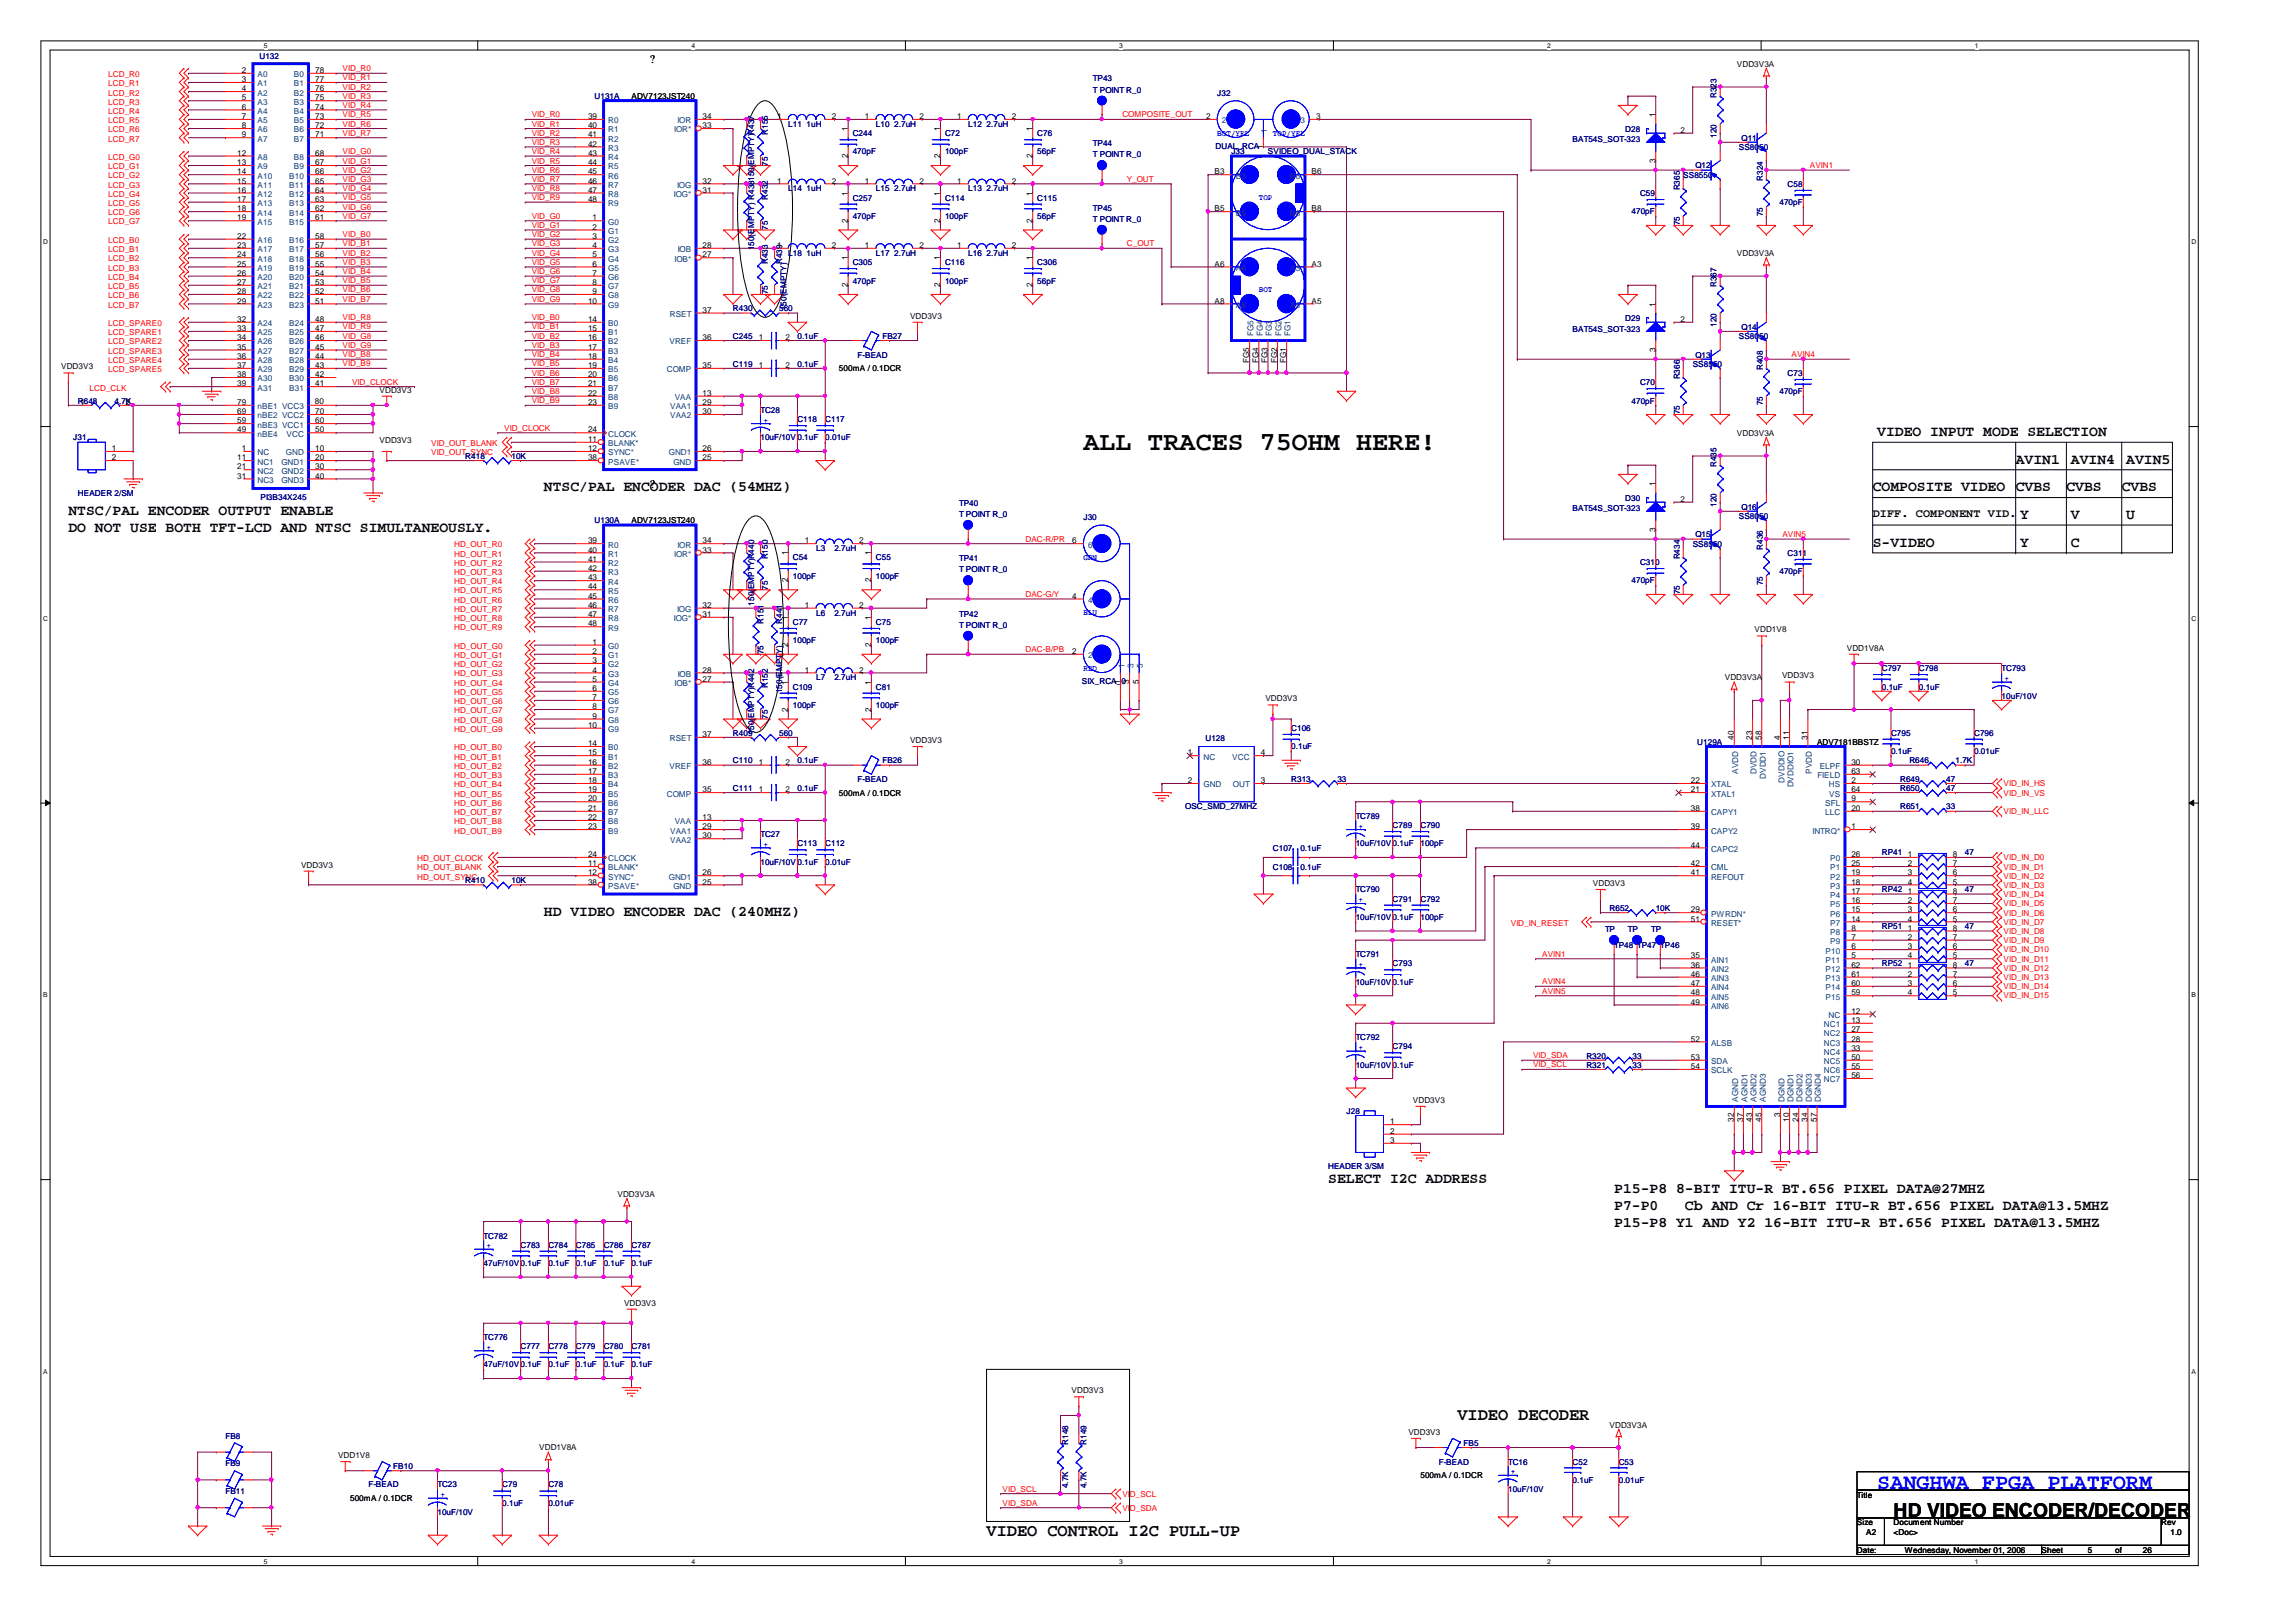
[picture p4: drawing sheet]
<svg xmlns="http://www.w3.org/2000/svg" width="297mm" height="210mm" viewBox="0 0 297 210" stroke-linecap="round" stroke-linejoin="round" font-family="sans-serif">
<defs><g id="words">
<text font-size="3.4" x="140.2" y="58.2">ALL TRACES 75OHM HERE!</text>
<text font-size="2.8" fill="#00f" x="242.9" y="192.7">SANGHWA FPGA PLATFORM</text>
<text font-size="2.5" x="245" y="196.3">HD VIDEO ENCODER/DECODER</text>
<g font-size="2.2">
<text x="188.6" y="183.8">VIDEO DECODER</text>
<text x="127.6" y="198.8">VIDEO CONTROL I2C PULL-UP</text>
</g>
<g font-size="1.9">
<text x="242.9" y="56.4">VIDEO INPUT MODE SELECTION</text>
<text x="70.4" y="63.6">NTSC/PAL ENCODER DAC (54MHZ)</text>
<text x="242.3" y="63.6">COMPOSITE VIDEO</text>
<text x="260.8" y="63.6">CVBS</text>
<text x="260.8" y="60">AVIN1</text>
<text x="267.3" y="63.6">CVBS</text>
<text x="267.9" y="60">AVIN4</text>
<text x="274.5" y="63.6">CVBS</text>
<text x="275.1" y="60">AVIN5</text>
<text x="8.8" y="66.6">NTSC/PAL ENCODER OUTPUT ENABLE</text>
<text x="8.8" y="68.8">DO NOT USE BOTH TFT-LCD AND NTSC SIMULTANEOUSLY.</text>
<text x="242.3" y="70.8">S-VIDEO</text>
<text x="261.4" y="67.2">Y</text>
<text x="261.4" y="70.8">Y</text>
<text x="267.9" y="67.2">V</text>
<text x="267.9" y="70.8">C</text>
<text x="275.1" y="67.2">U</text>
<text x="70.4" y="118.5">HD VIDEO ENCODER DAC (240MHZ)</text>
<text x="171.8" y="153.1">SELECT I2C ADDRESS</text>
<text x="208.8" y="154.3">P15-P8 8-BIT ITU-R BT.656 PIXEL DATA@27MHZ</text>
<text x="208.8" y="156.5">P7-P0</text>
<text x="208.8" y="158.8">P15-P8 Y1 AND Y2 16-BIT ITU-R BT.656 PIXEL DATA@13.5MHZ</text>
<text x="218" y="156.5">Cb AND Cr 16-BIT ITU-R BT.656 PIXEL DATA@13.5MHZ</text>
</g>
<g font-size="1.5">
<text x="84.1" y="8.2">?</text>
<text x="84.1" y="63.1">?</text>
<text x="242.3" y="66.8">DIFF. COMPONENT VID.</text>
</g>
<g font-size="1.1" fill="#f00">
<text x="14" y="9.9">LCD_R0</text>
<text x="14" y="11.1">LCD_R1</text>
<text x="44.3" y="9.2">VID_R0</text>
<text x="44.3" y="10.4">VID_R1</text>
<text x="44.3" y="11.6">VID_R2</text>
<text x="14" y="12.4">LCD_R2</text>
<text x="14" y="13.5">LCD_R3</text>
<text x="14" y="14.7">LCD_R4</text>
<text x="14" y="15.9">LCD_R5</text>
<text x="14" y="17.1">LCD_R6</text>
<text x="44.3" y="15.2">VID_R5</text>
<text x="44.3" y="16.4">VID_R6</text>
<text x="44.3" y="17.6">VID_R7</text>
<text x="44.3" y="12.8">VID_R3</text>
<text x="44.3" y="14">VID_R4</text>
<text x="68.8" y="15.2">VID_R0</text>
<text x="68.8" y="16.4">VID_R1</text>
<text x="68.8" y="17.6">VID_R2</text>
<text x="145.2" y="15.2">COMPOSITE_OUT</text>
<text x="14" y="18.3">LCD_R7</text>
<text x="14" y="20.7">LCD_G0</text>
<text x="14" y="21.9">LCD_G1</text>
<text x="14" y="23.1">LCD_G2</text>
<text x="44.3" y="23.5">VID_G3</text>
<text x="44.3" y="19.9">VID_G0</text>
<text x="44.3" y="21.2">VID_G1</text>
<text x="44.3" y="22.4">VID_G2</text>
<text x="68.8" y="21.2">VID_R5</text>
<text x="68.8" y="22.4">VID_R6</text>
<text x="68.8" y="23.5">VID_R7</text>
<text x="68.8" y="18.8">VID_R3</text>
<text x="68.8" y="19.9">VID_R4</text>
<text x="145.8" y="23.5">Y_OUT</text>
<text x="234.1" y="21.8">AVIN1</text>
<text x="14" y="24.3">LCD_G3</text>
<text x="14" y="25.5">LCD_G4</text>
<text x="14" y="26.7">LCD_G5</text>
<text x="14" y="27.9">LCD_G6</text>
<text x="14" y="29">LCD_G7</text>
<text x="44.3" y="24.7">VID_G4</text>
<text x="44.3" y="25.9">VID_G5</text>
<text x="44.3" y="27.1">VID_G6</text>
<text x="44.3" y="28.3">VID_G7</text>
<text x="68.8" y="28.3">VID_G0</text>
<text x="68.8" y="29.5">VID_G1</text>
<text x="68.8" y="24.7">VID_R8</text>
<text x="68.8" y="25.9">VID_R9</text>
<text x="14" y="31.5">LCD_B0</text>
<text x="14" y="32.6">LCD_B1</text>
<text x="14" y="33.8">LCD_B2</text>
<text x="14" y="35">LCD_B3</text>
<text x="44.3" y="35.5">VID_B4</text>
<text x="44.3" y="34.3">VID_B3</text>
<text x="44.3" y="33.1">VID_B2</text>
<text x="44.3" y="31.9">VID_B1</text>
<text x="44.3" y="30.7">VID_B0</text>
<text x="68.8" y="31.9">VID_G3</text>
<text x="68.8" y="33.1">VID_G4</text>
<text x="68.8" y="34.3">VID_G5</text>
<text x="68.8" y="35.5">VID_G6</text>
<text x="68.8" y="30.7">VID_G2</text>
<text x="145.8" y="31.9">C_OUT</text>
<text x="14" y="36.2">LCD_B4</text>
<text x="14" y="37.4">LCD_B5</text>
<text x="14" y="38.6">LCD_B6</text>
<text x="14" y="39.8">LCD_B7</text>
<text x="44.3" y="39.1">VID_B7</text>
<text x="44.3" y="37.8">VID_B6</text>
<text x="44.3" y="36.7">VID_B5</text>
<text x="44.3" y="41.4">VID_R8</text>
<text x="68.8" y="41.4">VID_B0</text>
<text x="68.8" y="36.7">VID_G7</text>
<text x="68.8" y="37.8">VID_G8</text>
<text x="68.8" y="39.1">VID_G9</text>
<text x="14" y="42.2">LCD_SPARE0</text>
<text x="14" y="43.4">LCD_SPARE1</text>
<text x="14" y="44.6">LCD_SPARE2</text>
<text x="14" y="45.8">LCD_SPARE3</text>
<text x="14" y="46.9">LCD_SPARE4</text>
<text x="44.3" y="42.6">VID_R9</text>
<text x="44.3" y="43.8">VID_G8</text>
<text x="44.3" y="45">VID_G9</text>
<text x="44.3" y="47.4">VID_B9</text>
<text x="44.3" y="46.2">VID_B8</text>
<text x="68.8" y="47.4">VID_B5</text>
<text x="68.8" y="46.2">VID_B4</text>
<text x="68.8" y="45">VID_B3</text>
<text x="68.8" y="43.8">VID_B2</text>
<text x="68.8" y="42.6">VID_B1</text>
<text x="231.8" y="46.2">AVIN4</text>
<text x="11.6" y="50.5">LCD_CLK</text>
<text x="14" y="48.2">LCD_SPARE5</text>
<text x="45.6" y="49.8">VID_CLOCK</text>
<text x="68.8" y="52.2">VID_B9</text>
<text x="68.8" y="51">VID_B8</text>
<text x="68.8" y="49.8">VID_B7</text>
<text x="68.8" y="48.6">VID_B6</text>
<text x="55.8" y="57.7">VID_OUT_BLANK</text>
<text x="55.8" y="58.9">VID_OUT_SYNC</text>
<text x="65.2" y="55.8">VID_CLOCK</text>
<text x="58.8" y="70.8">HD_OUT_R0</text>
<text x="132.7" y="70.1">DAC-R/PR</text>
<text x="230.6" y="69.5">AVIN5</text>
<text x="58.8" y="72.1">HD_OUT_R1</text>
<text x="58.8" y="73.2">HD_OUT_R2</text>
<text x="58.8" y="74.4">HD_OUT_R3</text>
<text x="58.8" y="75.6">HD_OUT_R4</text>
<text x="58.8" y="76.8">HD_OUT_R5</text>
<text x="132.7" y="77.3">DAC-G/Y</text>
<text x="58.8" y="84">HD_OUT_G0</text>
<text x="58.8" y="78">HD_OUT_R6</text>
<text x="58.8" y="79.2">HD_OUT_R7</text>
<text x="58.8" y="80.4">HD_OUT_R8</text>
<text x="58.8" y="81.6">HD_OUT_R9</text>
<text x="58.8" y="85.2">HD_OUT_G1</text>
<text x="58.8" y="86.4">HD_OUT_G2</text>
<text x="58.8" y="87.5">HD_OUT_G3</text>
<text x="58.8" y="88.7">HD_OUT_G4</text>
<text x="58.8" y="90">HD_OUT_G5</text>
<text x="132.7" y="84.4">DAC-B/PB</text>
<text x="58.8" y="91.1">HD_OUT_G6</text>
<text x="58.8" y="92.3">HD_OUT_G7</text>
<text x="58.8" y="93.5">HD_OUT_G8</text>
<text x="58.8" y="94.7">HD_OUT_G9</text>
<text x="58.8" y="99.5">HD_OUT_B2</text>
<text x="58.8" y="100.7">HD_OUT_B3</text>
<text x="58.8" y="101.9">HD_OUT_B4</text>
<text x="58.8" y="97.1">HD_OUT_B0</text>
<text x="58.8" y="98.3">HD_OUT_B1</text>
<text x="259.2" y="101.8">VID_IN_HS</text>
<text x="58.8" y="103.1">HD_OUT_B5</text>
<text x="58.8" y="104.3">HD_OUT_B6</text>
<text x="58.8" y="105.5">HD_OUT_B7</text>
<text x="58.8" y="106.6">HD_OUT_B8</text>
<text x="58.8" y="107.9">HD_OUT_B9</text>
<text x="259.2" y="103">VID_IN_VS</text>
<text x="259.2" y="105.3">VID_IN_LLC</text>
<text x="54" y="111.4">HD_OUT_CLOCK</text>
<text x="54" y="112.6">HD_OUT_BLANK</text>
<text x="54" y="113.8">HD_OUT_SYNC</text>
<text x="259.2" y="111.3">VID_IN_D0</text>
<text x="259.2" y="112.5">VID_IN_D1</text>
<text x="259.2" y="113.7">VID_IN_D2</text>
<text x="195.5" y="119.8">VID_IN_RESET</text>
<text x="259.2" y="114.9">VID_IN_D3</text>
<text x="259.2" y="116.1">VID_IN_D4</text>
<text x="259.2" y="117.3">VID_IN_D5</text>
<text x="259.2" y="118.5">VID_IN_D6</text>
<text x="259.2" y="119.7">VID_IN_D7</text>
<text x="199.5" y="123.8">AVIN1</text>
<text x="259.2" y="120.9">VID_IN_D8</text>
<text x="259.2" y="122">VID_IN_D9</text>
<text x="259.2" y="123.2">VID_IN_D10</text>
<text x="259.2" y="124.5">VID_IN_D11</text>
<text x="259.2" y="125.6">VID_IN_D12</text>
<text x="199.5" y="127.4">AVIN4</text>
<text x="199.5" y="128.6">AVIN5</text>
<text x="259.2" y="126.8">VID_IN_D13</text>
<text x="259.2" y="128">VID_IN_D14</text>
<text x="259.2" y="129.2">VID_IN_D15</text>
<text x="198.3" y="136.9">VID_SDA</text>
<text x="198.3" y="138.1">VID_SCL</text>
<text x="129.7" y="193">VID_SCL</text>
<text x="129.7" y="194.9">VID_SDA</text>
<text x="145.2" y="193.7">VID_SCL</text>
<text x="145.2" y="195.5">VID_SDA</text>
</g>
<g font-size="1.1">
<text x="31.3" y="9.4">2</text>
<text x="31.3" y="10.6">3</text>
<text x="31.3" y="11.8">4</text>
<text x="40.8" y="9.4">78</text>
<text x="40.8" y="10.6">77</text>
<text x="40.8" y="11.8">76</text>
<text x="224.7" y="8.6">VDD3V3A</text>
<text x="31.3" y="13">5</text>
<text x="31.3" y="14.2">6</text>
<text x="31.3" y="15.4">7</text>
<text x="31.3" y="16.6">8</text>
<text x="31.3" y="17.8">9</text>
<text x="40.8" y="13">75</text>
<text x="40.8" y="14.2">74</text>
<text x="40.8" y="15.4">73</text>
<text x="40.8" y="16.6">72</text>
<text x="40.8" y="17.8">71</text>
<text x="76.1" y="17.8">41</text>
<text x="76.1" y="16.6">40</text>
<text x="76.1" y="15.4">39</text>
<text x="81.7" y="12.8">ADV7123JST240</text>
<text x="90.9" y="16.6">33</text>
<text x="90.9" y="15.4">34</text>
<text x="100.5" y="15.4">1</text>
<text x="107.6" y="15.4">2</text>
<text x="109.7" y="17" transform="rotate(-90 109.7 17)">1</text>
<text x="111.9" y="15.4">1</text>
<text x="119" y="15.4">2</text>
<text x="121.6" y="17" transform="rotate(-90 121.6 17)">1</text>
<text x="123.8" y="15.4">1</text>
<text x="130.9" y="15.4">2</text>
<text x="133.6" y="17" transform="rotate(-90 133.6 17)">1</text>
<text x="156" y="15.4">2</text>
<text x="170.3" y="15.4">3</text>
<text x="214.2" y="15.2" transform="rotate(-90 214.2 15.2)">1</text>
<text x="217.4" y="17.2">2</text>
<text x="30.7" y="20.2">12</text>
<text x="30.7" y="21.4">13</text>
<text x="30.7" y="22.6">14</text>
<text x="30.7" y="23.7">15</text>
<text x="40.8" y="20.2">68</text>
<text x="40.8" y="21.4">67</text>
<text x="40.8" y="22.6">66</text>
<text x="40.8" y="23.7">65</text>
<text x="76.1" y="23.7">46</text>
<text x="76.1" y="22.6">45</text>
<text x="76.1" y="21.4">44</text>
<text x="76.1" y="20.2">43</text>
<text x="76.1" y="19">42</text>
<text x="90.9" y="23.7">32</text>
<text x="100.5" y="23.7">1</text>
<text x="107.6" y="23.7">2</text>
<text x="109.7" y="20.4" transform="rotate(-90 109.7 20.4)">2</text>
<text x="111.9" y="23.7">1</text>
<text x="119" y="23.7">2</text>
<text x="121.6" y="20.4" transform="rotate(-90 121.6 20.4)">2</text>
<text x="123.8" y="23.7">1</text>
<text x="130.9" y="23.7">2</text>
<text x="133.6" y="20.4" transform="rotate(-90 133.6 20.4)">2</text>
<text x="157.1" y="22.6">B3</text>
<text x="163.4" y="19.3" transform="rotate(-90 163.4 19.3)">1</text>
<text x="169.7" y="22.6">B6</text>
<text x="214.2" y="21" transform="rotate(-90 214.2 21)">3</text>
<text x="30.7" y="24.9">16</text>
<text x="30.7" y="26.1">17</text>
<text x="30.7" y="27.3">18</text>
<text x="30.7" y="28.5">19</text>
<text x="40.8" y="24.9">64</text>
<text x="40.8" y="26.1">63</text>
<text x="40.8" y="27.3">62</text>
<text x="40.8" y="28.5">61</text>
<text x="76.1" y="26.1">48</text>
<text x="76.1" y="24.9">47</text>
<text x="76.7" y="29.7">2</text>
<text x="76.7" y="28.5">1</text>
<text x="90.9" y="24.9">31</text>
<text x="109.7" y="28.8" transform="rotate(-90 109.7 28.8)">2</text>
<text x="109.7" y="25.3" transform="rotate(-90 109.7 25.3)">1</text>
<text x="121.6" y="28.8" transform="rotate(-90 121.6 28.8)">2</text>
<text x="121.6" y="25.3" transform="rotate(-90 121.6 25.3)">1</text>
<text x="133.6" y="28.8" transform="rotate(-90 133.6 28.8)">2</text>
<text x="133.6" y="25.3" transform="rotate(-90 133.6 25.3)">1</text>
<text x="157.1" y="27.3">B5</text>
<text x="169.7" y="27.3">B8</text>
<text x="30.7" y="30.9">22</text>
<text x="30.7" y="32.1">23</text>
<text x="30.7" y="33.3">24</text>
<text x="30.7" y="34.5">25</text>
<text x="30.7" y="35.7">26</text>
<text x="40.8" y="30.9">58</text>
<text x="40.8" y="32.1">57</text>
<text x="40.8" y="33.3">56</text>
<text x="40.8" y="34.5">55</text>
<text x="40.8" y="35.7">54</text>
<text x="76.7" y="35.7">7</text>
<text x="76.7" y="34.5">6</text>
<text x="76.7" y="33.3">5</text>
<text x="76.7" y="32.1">4</text>
<text x="76.7" y="30.9">3</text>
<text x="90.9" y="32.1">28</text>
<text x="90.9" y="33.3">27</text>
<text x="100.5" y="32.1">1</text>
<text x="107.6" y="32.1">2</text>
<text x="109.7" y="33.7" transform="rotate(-90 109.7 33.7)">1</text>
<text x="111.9" y="32.1">1</text>
<text x="119" y="32.1">2</text>
<text x="121.6" y="33.7" transform="rotate(-90 121.6 33.7)">1</text>
<text x="123.8" y="32.1">1</text>
<text x="130.9" y="32.1">2</text>
<text x="133.6" y="33.7" transform="rotate(-90 133.6 33.7)">1</text>
<text x="157.1" y="34.5">A6</text>
<text x="169.7" y="34.5">A3</text>
<text x="224.7" y="33.1">VDD3V3A</text>
<text x="30.7" y="36.9">27</text>
<text x="30.7" y="38.1">28</text>
<text x="30.7" y="39.3">29</text>
<text x="30.7" y="41.7">32</text>
<text x="40.8" y="36.9">53</text>
<text x="40.8" y="38.1">52</text>
<text x="40.8" y="39.3">51</text>
<text x="40.8" y="41.7">48</text>
<text x="76.1" y="39.3">10</text>
<text x="76.1" y="41.7">14</text>
<text x="76.7" y="38.1">9</text>
<text x="76.7" y="36.9">8</text>
<text x="90.9" y="40.5">37</text>
<text x="109.7" y="37.2" transform="rotate(-90 109.7 37.2)">2</text>
<text x="117.7" y="41.2">VDD3V3</text>
<text x="121.6" y="37.2" transform="rotate(-90 121.6 37.2)">2</text>
<text x="133.6" y="37.2" transform="rotate(-90 133.6 37.2)">2</text>
<text x="157.1" y="39.3">A8</text>
<text x="169.7" y="39.3">A5</text>
<text x="214.2" y="39.7" transform="rotate(-90 214.2 39.7)">1</text>
<text x="217.4" y="41.7">2</text>
<text x="7.9" y="47.8">VDD3V3</text>
<text x="30.7" y="42.8">33</text>
<text x="30.7" y="44">34</text>
<text x="30.7" y="45.3">35</text>
<text x="30.7" y="46.4">36</text>
<text x="30.7" y="47.6">37</text>
<text x="40.8" y="42.8">47</text>
<text x="40.8" y="44">46</text>
<text x="40.8" y="45.3">45</text>
<text x="40.8" y="46.4">44</text>
<text x="40.8" y="47.6">43</text>
<text x="76.1" y="47.6">19</text>
<text x="76.1" y="46.4">18</text>
<text x="76.1" y="45.3">17</text>
<text x="76.1" y="44">16</text>
<text x="76.1" y="42.8">15</text>
<text x="90.9" y="47.6">35</text>
<text x="90.9" y="44">36</text>
<text x="98.2" y="44">1</text>
<text x="98.2" y="47.6">1</text>
<text x="101.6" y="44">2</text>
<text x="101.6" y="47.6">2</text>
<text x="161.6" y="46.9" transform="rotate(-90 161.6 46.9)">FG5</text>
<text x="162.8" y="46.9" transform="rotate(-90 162.8 46.9)">FG4</text>
<text x="164" y="46.9" transform="rotate(-90 164 46.9)">FG3</text>
<text x="165.2" y="46.9" transform="rotate(-90 165.2 46.9)">FG2</text>
<text x="166.4" y="46.9" transform="rotate(-90 166.4 46.9)">FG1</text>
<text x="214.2" y="45.5" transform="rotate(-90 214.2 45.5)">3</text>
<text x="10.4" y="52.4">1</text>
<text x="16.3" y="52.4">2</text>
<text x="30.7" y="48.8">38</text>
<text x="30.7" y="50">39</text>
<text x="30.7" y="52.4">79</text>
<text x="30.7" y="53.6">69</text>
<text x="40.7" y="52.2">80</text>
<text x="40.8" y="48.8">42</text>
<text x="40.8" y="50">41</text>
<text x="40.8" y="53.6">70</text>
<text x="49.1" y="50.8">VDD3V3</text>
<text x="76.1" y="52.4">23</text>
<text x="76.1" y="51.2">22</text>
<text x="76.1" y="50">21</text>
<text x="76.1" y="48.8">20</text>
<text x="90.9" y="51.2">13</text>
<text x="90.9" y="53.6">30</text>
<text x="90.9" y="52.4">29</text>
<text x="108.5" y="48">500mA / 0.1DCR</text>
<text x="14.5" y="58.4">1</text>
<text x="14.5" y="59.6">2</text>
<text x="30.7" y="54.8">59</text>
<text x="30.7" y="56">49</text>
<text x="30.7" y="59.6">11</text>
<text x="31.3" y="58.4">1</text>
<text x="40.8" y="54.8">60</text>
<text x="40.8" y="56">50</text>
<text x="40.8" y="58.4">10</text>
<text x="40.8" y="59.6">20</text>
<text x="49.1" y="57.4">VDD3V3</text>
<text x="76.1" y="56">24</text>
<text x="76.1" y="59.6">38</text>
<text x="76.1" y="58.4">12</text>
<text x="76.1" y="57.2">11</text>
<text x="90.9" y="58.4">26</text>
<text x="90.9" y="59.6">25</text>
<text x="224.7" y="56.4">VDD3V3A</text>
<text x="30.7" y="60.7">21</text>
<text x="30.7" y="61.9">31</text>
<text x="40.8" y="60.7">30</text>
<text x="40.8" y="61.9">40</text>
<text x="214.2" y="63" transform="rotate(-90 214.2 63)">1</text>
<text x="217.4" y="64.9">2</text>
<text x="76.1" y="71.5">40</text>
<text x="76.1" y="70.3">39</text>
<text x="81.7" y="67.7">ADV7123JST240</text>
<text x="90.9" y="71.5">33</text>
<text x="90.9" y="70.3">34</text>
<text x="101.9" y="71.9" transform="rotate(-90 101.9 71.9)">1</text>
<text x="104.1" y="70.3">1</text>
<text x="111.2" y="70.3">2</text>
<text x="112.7" y="71.9" transform="rotate(-90 112.7 71.9)">1</text>
<text x="138.7" y="70.3">6</text>
<text x="214.2" y="68.8" transform="rotate(-90 214.2 68.8)">3</text>
<text x="76.1" y="77.5">45</text>
<text x="76.1" y="76.3">44</text>
<text x="76.1" y="75.1">43</text>
<text x="76.1" y="73.9">42</text>
<text x="76.1" y="72.7">41</text>
<text x="101.9" y="75.4" transform="rotate(-90 101.9 75.4)">2</text>
<text x="112.7" y="75.4" transform="rotate(-90 112.7 75.4)">2</text>
<text x="138.7" y="77.5">4</text>
<text x="76.1" y="81.1">48</text>
<text x="76.1" y="79.8">47</text>
<text x="76.1" y="78.7">46</text>
<text x="76.7" y="83.4">1</text>
<text x="90.9" y="78.7">32</text>
<text x="90.9" y="79.8">31</text>
<text x="101.9" y="83.7" transform="rotate(-90 101.9 83.7)">2</text>
<text x="101.9" y="80.3" transform="rotate(-90 101.9 80.3)">1</text>
<text x="104.1" y="78.7">1</text>
<text x="111.2" y="78.7">2</text>
<text x="112.7" y="83.7" transform="rotate(-90 112.7 83.7)">2</text>
<text x="112.7" y="80.3" transform="rotate(-90 112.7 80.3)">1</text>
<text x="227" y="81.8">VDD1V8</text>
<text x="76.7" y="89.4">6</text>
<text x="76.7" y="88.2">5</text>
<text x="76.7" y="87">4</text>
<text x="76.7" y="85.8">3</text>
<text x="76.7" y="84.6">2</text>
<text x="90.9" y="87">28</text>
<text x="90.9" y="88.2">27</text>
<text x="101.9" y="88.6" transform="rotate(-90 101.9 88.6)">1</text>
<text x="104.1" y="87">1</text>
<text x="111.2" y="87">2</text>
<text x="112.7" y="88.6" transform="rotate(-90 112.7 88.6)">1</text>
<text x="138.7" y="84.6">2</text>
<text x="144.9" y="88.5" transform="rotate(-90 144.9 88.5)">1</text>
<text x="146.1" y="88.5" transform="rotate(-90 146.1 88.5)">3</text>
<text x="147.3" y="88.5" transform="rotate(-90 147.3 88.5)">5</text>
<text x="223.1" y="88.1">VDD3V3A</text>
<text x="230.5" y="87.8">VDD3V3</text>
<text x="238.9" y="84.2">VDD1V8A</text>
<text x="76.1" y="94.2">10</text>
<text x="76.7" y="93">9</text>
<text x="76.7" y="91.8">8</text>
<text x="76.7" y="90.6">7</text>
<text x="90.9" y="95.4">37</text>
<text x="101.9" y="92.1" transform="rotate(-90 101.9 92.1)">2</text>
<text x="112.7" y="92.1" transform="rotate(-90 112.7 92.1)">2</text>
<text x="163.7" y="90.8">VDD3V3</text>
<text x="224.3" y="95.8" transform="rotate(-90 224.3 95.8)">40</text>
<text x="226.7" y="95.8" transform="rotate(-90 226.7 95.8)">23</text>
<text x="227.9" y="95.8" transform="rotate(-90 227.9 95.8)">58</text>
<text x="230.3" y="95.8" transform="rotate(-90 230.3 95.8)">4</text>
<text x="231.5" y="95.8" transform="rotate(-90 231.5 95.8)">11</text>
<text x="233.8" y="95.8" transform="rotate(-90 233.8 95.8)">31</text>
<text x="76.1" y="101.3">18</text>
<text x="76.1" y="100.2">17</text>
<text x="76.1" y="99">16</text>
<text x="76.1" y="97.7">15</text>
<text x="76.1" y="96.6">14</text>
<text x="90.9" y="99">36</text>
<text x="98.2" y="99">1</text>
<text x="101.6" y="99">2</text>
<text x="117.7" y="96.1">VDD3V3</text>
<text x="153.7" y="97.7">1</text>
<text x="153.7" y="101.3">2</text>
<text x="163.1" y="101.3">3</text>
<text x="163.1" y="97.7">4</text>
<text x="218.7" y="101.3">22</text>
<text x="235.1" y="96.4">ADV7181BBSTZ</text>
<text x="239.5" y="100.2">63</text>
<text x="239.5" y="101.3">2</text>
<text x="239.5" y="99">30</text>
<text x="76.1" y="107.3">23</text>
<text x="76.1" y="106.1">22</text>
<text x="76.1" y="104.9">21</text>
<text x="76.1" y="103.7">20</text>
<text x="76.1" y="102.5">19</text>
<text x="90.9" y="106.1">13</text>
<text x="90.9" y="102.5">35</text>
<text x="90.9" y="107.3">29</text>
<text x="98.2" y="102.5">1</text>
<text x="101.6" y="102.5">2</text>
<text x="108.5" y="103">500mA / 0.1DCR</text>
<text x="218.7" y="107.3">39</text>
<text x="218.7" y="104.9">38</text>
<text x="218.7" y="102.5">21</text>
<text x="239.5" y="102.5">64</text>
<text x="239.5" y="107.3">1</text>
<text x="239.5" y="104.9">20</text>
<text x="239.5" y="103.7">9</text>
<text x="38.9" y="112.3">VDD3V3</text>
<text x="76.1" y="110.9">24</text>
<text x="76.1" y="113.3">12</text>
<text x="76.1" y="112.1">11</text>
<text x="90.9" y="108.5">30</text>
<text x="90.9" y="113.3">26</text>
<text x="218.7" y="112.1">42</text>
<text x="218.7" y="113.3">41</text>
<text x="218.7" y="109.7">44</text>
<text x="239.5" y="113.3">19</text>
<text x="239.5" y="112.1">25</text>
<text x="239.5" y="110.9">26</text>
<text x="246.8" y="110.9">1</text>
<text x="246.8" y="112.1">2</text>
<text x="246.8" y="113.3">3</text>
<text x="252.6" y="113.3">6</text>
<text x="252.6" y="112.1">7</text>
<text x="252.6" y="110.9">8</text>
<text x="76.1" y="114.5">38</text>
<text x="90.9" y="114.5">25</text>
<text x="206.1" y="114.6">VDD3V3</text>
<text x="218.7" y="118.1">29</text>
<text x="218.7" y="119.3">51</text>
<text x="239.5" y="119.3">14</text>
<text x="239.5" y="118.1">15</text>
<text x="239.5" y="116.9">16</text>
<text x="239.5" y="115.7">17</text>
<text x="239.5" y="114.5">18</text>
<text x="246.8" y="115.7">1</text>
<text x="246.8" y="116.9">2</text>
<text x="246.8" y="118.1">3</text>
<text x="246.8" y="119.3">4</text>
<text x="246.8" y="114.5">4</text>
<text x="252.6" y="119.3">5</text>
<text x="252.6" y="118.1">6</text>
<text x="252.6" y="116.9">7</text>
<text x="252.6" y="115.7">8</text>
<text x="252.6" y="114.5">5</text>
<text x="218.7" y="125.2">36</text>
<text x="218.7" y="124">35</text>
<text x="239.5" y="125.2">62</text>
<text x="239.5" y="124">5</text>
<text x="239.5" y="122.9">6</text>
<text x="239.5" y="121.6">7</text>
<text x="239.5" y="120.4">8</text>
<text x="246.8" y="120.4">1</text>
<text x="246.8" y="121.6">2</text>
<text x="246.8" y="122.9">3</text>
<text x="246.8" y="124">4</text>
<text x="246.8" y="125.2">1</text>
<text x="252.6" y="124">5</text>
<text x="252.6" y="122.9">6</text>
<text x="252.6" y="121.6">7</text>
<text x="252.6" y="120.4">8</text>
<text x="252.6" y="125.2">8</text>
<text x="218.7" y="130">49</text>
<text x="218.7" y="128.8">48</text>
<text x="218.7" y="127.6">47</text>
<text x="218.7" y="126.4">46</text>
<text x="239.5" y="128.8">59</text>
<text x="239.5" y="127.6">60</text>
<text x="239.5" y="126.4">61</text>
<text x="239.5" y="131.2">12</text>
<text x="246.8" y="126.4">2</text>
<text x="246.8" y="127.6">3</text>
<text x="246.8" y="128.8">4</text>
<text x="252.6" y="128.8">5</text>
<text x="252.6" y="127.6">6</text>
<text x="252.6" y="126.4">7</text>
<text x="218.7" y="134.8">52</text>
<text x="218.7" y="137.2">53</text>
<text x="239.5" y="136">33</text>
<text x="239.5" y="134.8">28</text>
<text x="239.5" y="133.6">27</text>
<text x="239.5" y="137.2">50</text>
<text x="239.5" y="132.4">13</text>
<text x="182.8" y="142.7">VDD3V3</text>
<text x="218.7" y="138.3">54</text>
<text x="239.5" y="139.5">56</text>
<text x="239.5" y="138.3">55</text>
<text x="179.8" y="145.5">1</text>
<text x="179.8" y="146.7">2</text>
<text x="179.8" y="147.9">3</text>
<text x="224.3" y="145.2" transform="rotate(-90 224.3 145.2)">32</text>
<text x="225.5" y="145.2" transform="rotate(-90 225.5 145.2)">37</text>
<text x="226.7" y="145.2" transform="rotate(-90 226.7 145.2)">43</text>
<text x="227.9" y="145.2" transform="rotate(-90 227.9 145.2)">45</text>
<text x="230.3" y="144.6" transform="rotate(-90 230.3 144.6)">3</text>
<text x="231.5" y="145.2" transform="rotate(-90 231.5 145.2)">10</text>
<text x="232.7" y="145.2" transform="rotate(-90 232.7 145.2)">24</text>
<text x="233.8" y="145.2" transform="rotate(-90 233.8 145.2)">34</text>
<text x="235" y="145.2" transform="rotate(-90 235 145.2)">57</text>
<text x="79.9" y="154.9">VDD3V3A</text>
<text x="80.7" y="169">VDD3V3</text>
<text x="138.6" y="180.3">VDD3V3</text>
<text x="182.2" y="185.7">VDD3V3</text>
<text x="208.2" y="184.7">VDD3V3A</text>
<text x="43.7" y="188.7">VDD1V8</text>
<text x="69.8" y="187.7">VDD1V8A</text>
<text x="183.8" y="191.3">500mA / 0.1DCR</text>
<text x="45.3" y="194.3">500mA / 0.1DCR</text>
<text x="240.2" y="193.8">Title</text>
<text x="240.2" y="197.4">Size</text>
<text x="245" y="197.4">Document Number</text>
<text x="279.6" y="197.4">Rev</text>
<text x="240.2" y="201">Date:</text>
<text x="241.4" y="198.6">A2</text>
<text x="245" y="198.6">&lt;Doc&gt;</text>
<text x="246.4" y="201">Wednesday, November 01, 2006</text>
<text x="264.1" y="201">Sheet</text>
<text x="270.1" y="201">5</text>
<text x="273.6" y="201">of</text>
<text x="277.2" y="201">26</text>
<text x="280.8" y="198.6">1.0</text>
</g>
<g font-size="1.1" fill="#004080">
<text x="33.3" y="10">A0</text>
<text x="33.3" y="11.2">A1</text>
<text x="38" y="10">B0</text>
<text x="38" y="11.2">B1</text>
<text x="33.3" y="12.4">A2</text>
<text x="33.3" y="13.5">A3</text>
<text x="33.3" y="14.7">A4</text>
<text x="33.3" y="16">A5</text>
<text x="33.3" y="17.1">A6</text>
<text x="38" y="12.4">B2</text>
<text x="38" y="13.5">B3</text>
<text x="38" y="14.7">B4</text>
<text x="38" y="16">B5</text>
<text x="38" y="17.1">B6</text>
<text x="78.7" y="17.1">R1</text>
<text x="78.7" y="16">R0</text>
<text x="87.2" y="17.1">IOR*</text>
<text x="87.6" y="16">IOR</text>
<text x="158.1" y="16">2</text>
<text x="164" y="17.2" transform="rotate(-90 164 17.2)">1</text>
<text x="168.2" y="16">3</text>
<text x="33.3" y="18.3">A7</text>
<text x="33.3" y="20.7">A8</text>
<text x="33.3" y="21.9">A9</text>
<text x="33.3" y="23.1">A10</text>
<text x="37.4" y="23.1">B10</text>
<text x="38" y="18.3">B7</text>
<text x="38" y="20.7">B8</text>
<text x="38" y="21.9">B9</text>
<text x="78.7" y="23.1">R6</text>
<text x="78.7" y="21.9">R5</text>
<text x="78.7" y="20.7">R4</text>
<text x="78.7" y="19.5">R3</text>
<text x="78.7" y="18.3">R2</text>
<text x="159.9" y="23.1">B3</text>
<text x="166.9" y="23.1">B6</text>
<text x="33.3" y="24.3">A11</text>
<text x="33.3" y="25.5">A12</text>
<text x="33.3" y="26.7">A13</text>
<text x="33.3" y="27.9">A14</text>
<text x="33.3" y="29.1">A15</text>
<text x="37.4" y="24.3">B11</text>
<text x="37.4" y="25.5">B12</text>
<text x="37.4" y="26.7">B13</text>
<text x="37.4" y="27.9">B14</text>
<text x="37.4" y="29.1">B15</text>
<text x="78.7" y="29.1">G0</text>
<text x="78.7" y="26.7">R9</text>
<text x="78.7" y="25.5">R8</text>
<text x="78.7" y="24.3">R7</text>
<text x="87.2" y="25.5">IOG*</text>
<text x="87.6" y="24.3">IOG</text>
<text x="159.9" y="27.9">B5</text>
<text x="166.9" y="27.9">B8</text>
<text x="33.3" y="31.5">A16</text>
<text x="33.3" y="32.6">A17</text>
<text x="33.3" y="33.9">A18</text>
<text x="33.3" y="35.1">A19</text>
<text x="37.4" y="31.5">B16</text>
<text x="37.4" y="32.6">B17</text>
<text x="37.4" y="33.9">B18</text>
<text x="37.4" y="35.1">B19</text>
<text x="78.7" y="35.1">G5</text>
<text x="78.7" y="33.9">G4</text>
<text x="78.7" y="32.6">G3</text>
<text x="78.7" y="31.5">G2</text>
<text x="78.7" y="30.3">G1</text>
<text x="87.2" y="33.9">IOB*</text>
<text x="87.7" y="32.6">IOB</text>
<text x="159.9" y="35.1">A6</text>
<text x="166.9" y="35.1">A3</text>
<text x="33.3" y="36.2">A20</text>
<text x="33.3" y="37.4">A21</text>
<text x="33.3" y="38.6">A22</text>
<text x="33.3" y="39.8">A23</text>
<text x="37.4" y="36.2">B20</text>
<text x="37.4" y="37.4">B21</text>
<text x="37.4" y="38.6">B22</text>
<text x="37.4" y="39.8">B23</text>
<text x="78.7" y="39.8">G9</text>
<text x="78.7" y="38.6">G8</text>
<text x="78.7" y="37.4">G7</text>
<text x="78.7" y="36.2">G6</text>
<text x="86.7" y="41">RSET</text>
<text x="159.9" y="39.8">A8</text>
<text x="166.9" y="39.8">A5</text>
<text x="33.3" y="42.2">A24</text>
<text x="33.3" y="43.4">A25</text>
<text x="33.3" y="44.6">A26</text>
<text x="33.3" y="45.8">A27</text>
<text x="33.3" y="47">A28</text>
<text x="37.4" y="42.2">B24</text>
<text x="37.4" y="43.4">B25</text>
<text x="37.4" y="44.6">B26</text>
<text x="37.4" y="45.8">B27</text>
<text x="37.4" y="47">B28</text>
<text x="78.7" y="47">B4</text>
<text x="78.7" y="45.8">B3</text>
<text x="78.7" y="44.6">B2</text>
<text x="78.7" y="43.4">B1</text>
<text x="78.7" y="42.2">B0</text>
<text x="86.6" y="44.6">VREF</text>
<text x="162.2" y="43.5" transform="rotate(-90 162.2 43.5)">FG5</text>
<text x="163.4" y="43.5" transform="rotate(-90 163.4 43.5)">FG4</text>
<text x="164.6" y="43.5" transform="rotate(-90 164.6 43.5)">FG3</text>
<text x="165.8" y="43.5" transform="rotate(-90 165.8 43.5)">FG2</text>
<text x="167" y="43.5" transform="rotate(-90 167 43.5)">FG1</text>
<text x="33.3" y="48.2">A29</text>
<text x="33.3" y="49.4">A30</text>
<text x="33.3" y="50.5">A31</text>
<text x="33.3" y="53">nBE1 VCC3</text>
<text x="37.4" y="48.2">B29</text>
<text x="37.4" y="49.4">B30</text>
<text x="37.4" y="50.5">B31</text>
<text x="78.7" y="53">B9</text>
<text x="78.7" y="51.8">B8</text>
<text x="78.7" y="50.5">B7</text>
<text x="78.7" y="49.4">B6</text>
<text x="78.7" y="48.2">B5</text>
<text x="86.3" y="48.2">COMP</text>
<text x="86.7" y="53">VAA1</text>
<text x="87.3" y="51.8">VAA</text>
<text x="33.3" y="54.1">nBE2 VCC2</text>
<text x="33.3" y="55.3">nBE3 VCC1</text>
<text x="33.3" y="56.5">nBE4</text>
<text x="33.3" y="58.9">NC</text>
<text x="37" y="58.9">GND</text>
<text x="37.1" y="56.5">VCC</text>
<text x="78.7" y="56.5">CLOCK</text>
<text x="78.7" y="58.9">SYNC*</text>
<text x="78.7" y="57.7">BLANK*</text>
<text x="86.5" y="58.9">GND1</text>
<text x="86.7" y="54.1">VAA2</text>
<text x="33.3" y="60.1">NC1</text>
<text x="33.3" y="61.3">NC2</text>
<text x="33.3" y="62.5">NC3</text>
<text x="36.4" y="60.1">GND1</text>
<text x="36.4" y="61.3">GND2</text>
<text x="36.4" y="62.5">GND3</text>
<text x="78.7" y="60.1">PSAVE*</text>
<text x="87.1" y="60.1">GND</text>
<text x="78.7" y="70.9">R0</text>
<text x="87.6" y="70.9">IOR</text>
<text x="140.8" y="70.9">6</text>
<text x="78.7" y="76.8">R5</text>
<text x="78.7" y="75.7">R4</text>
<text x="78.7" y="74.4">R3</text>
<text x="78.7" y="73.2">R2</text>
<text x="78.7" y="72.1">R1</text>
<text x="87.2" y="72.1">IOR*</text>
<text x="78.7" y="84">G0</text>
<text x="78.7" y="81.6">R9</text>
<text x="78.7" y="80.4">R8</text>
<text x="78.7" y="79.2">R7</text>
<text x="78.7" y="78">R6</text>
<text x="87.2" y="80.4">IOG*</text>
<text x="87.6" y="79.2">IOG</text>
<text x="140.8" y="78">4</text>
<text x="78.7" y="90">G5</text>
<text x="78.7" y="88.8">G4</text>
<text x="78.7" y="87.6">G3</text>
<text x="78.7" y="86.4">G2</text>
<text x="78.7" y="85.2">G1</text>
<text x="87.2" y="88.8">IOB*</text>
<text x="87.7" y="87.6">IOB</text>
<text x="140.8" y="85.2">2</text>
<text x="145.5" y="86.5" transform="rotate(-90 145.5 86.5)">1</text>
<text x="146.6" y="86.5" transform="rotate(-90 146.6 86.5)">3</text>
<text x="147.9" y="86.5" transform="rotate(-90 147.9 86.5)">5</text>
<text x="78.7" y="94.7">G9</text>
<text x="78.7" y="93.6">G8</text>
<text x="78.7" y="92.3">G7</text>
<text x="78.7" y="91.1">G6</text>
<text x="86.7" y="95.9">RSET</text>
<text x="78.7" y="101.9">B4</text>
<text x="78.7" y="100.7">B3</text>
<text x="78.7" y="99.5">B2</text>
<text x="78.7" y="98.3">B1</text>
<text x="78.7" y="97.1">B0</text>
<text x="86.6" y="99.5">VREF</text>
<text x="155.7" y="98.3">NC</text>
<text x="155.7" y="101.9">GND</text>
<text x="159.4" y="98.3">VCC</text>
<text x="159.5" y="101.9">OUT</text>
<text x="221.4" y="101.9">XTAL</text>
<text x="224.9" y="100.2" transform="rotate(-90 224.9 100.2)">AVDD</text>
<text x="227.2" y="100.2" transform="rotate(-90 227.2 100.2)">DVDD</text>
<text x="228.4" y="100.8" transform="rotate(-90 228.4 100.8)">DVDD1</text>
<text x="230.8" y="101.3" transform="rotate(-90 230.8 101.3)">DVDDIO</text>
<text x="232" y="101.9" transform="rotate(-90 232 101.9)">DVDDIO1</text>
<text x="234.4" y="100.2" transform="rotate(-90 234.4 100.2)">PVDD</text>
<text x="235.1" y="100.7">FIELD</text>
<text x="235.4" y="99.5">ELPF</text>
<text x="236.6" y="101.9">HS</text>
<text x="78.7" y="107.9">B9</text>
<text x="78.7" y="106.7">B8</text>
<text x="78.7" y="105.5">B7</text>
<text x="78.7" y="104.3">B6</text>
<text x="78.7" y="103.1">B5</text>
<text x="86.3" y="103.1">COMP</text>
<text x="86.7" y="107.9">VAA1</text>
<text x="87.3" y="106.7">VAA</text>
<text x="221.4" y="107.9">CAPY2</text>
<text x="221.4" y="105.5">CAPY1</text>
<text x="221.4" y="103.1">XTAL1</text>
<text x="234.5" y="107.9">INTRQ*</text>
<text x="236.1" y="105.5">LLC</text>
<text x="236.1" y="104.3">SFL</text>
<text x="236.6" y="103.1">VS</text>
<text x="78.7" y="111.5">CLOCK</text>
<text x="78.7" y="113.8">SYNC*</text>
<text x="78.7" y="112.6">BLANK*</text>
<text x="86.5" y="113.8">GND1</text>
<text x="86.7" y="109.1">VAA2</text>
<text x="221.4" y="112.6">CML</text>
<text x="221.4" y="113.8">REFOUT</text>
<text x="221.4" y="110.2">CAPC2</text>
<text x="236.8" y="113.8">P2</text>
<text x="236.8" y="112.6">P1</text>
<text x="236.8" y="111.5">P0</text>
<text x="78.7" y="115">PSAVE*</text>
<text x="87.1" y="115">GND</text>
<text x="221.4" y="118.6">PWRDN*</text>
<text x="221.4" y="119.8">RESET*</text>
<text x="236.8" y="119.8">P7</text>
<text x="236.8" y="118.6">P6</text>
<text x="236.8" y="117.4">P5</text>
<text x="236.8" y="116.2">P4</text>
<text x="236.8" y="115">P3</text>
<text x="221.4" y="125.8">AIN2</text>
<text x="221.4" y="124.6">AIN1</text>
<text x="236.2" y="125.8">P12</text>
<text x="236.2" y="124.6">P11</text>
<text x="236.2" y="123.4">P10</text>
<text x="236.8" y="122.2">P9</text>
<text x="236.8" y="121">P8</text>
<text x="221.4" y="130.6">AIN6</text>
<text x="221.4" y="129.4">AIN5</text>
<text x="221.4" y="128.1">AIN4</text>
<text x="221.4" y="127">AIN3</text>
<text x="236.2" y="129.4">P15</text>
<text x="236.2" y="128.1">P14</text>
<text x="236.2" y="127">P13</text>
<text x="236.6" y="131.7">NC</text>
<text x="221.4" y="135.3">ALSB</text>
<text x="221.4" y="137.7">SDA</text>
<text x="236" y="136.5">NC4</text>
<text x="236" y="135.3">NC3</text>
<text x="236" y="134.1">NC2</text>
<text x="236" y="137.7">NC5</text>
<text x="236" y="132.9">NC1</text>
<text x="221.4" y="138.9">SCLK</text>
<text x="224.9" y="142.6" transform="rotate(-90 224.9 142.6)">AGND</text>
<text x="226.1" y="142.6" transform="rotate(-90 226.1 142.6)">AGND1</text>
<text x="227.2" y="142.6" transform="rotate(-90 227.2 142.6)">AGND2</text>
<text x="228.4" y="142.6" transform="rotate(-90 228.4 142.6)">AGND3</text>
<text x="230.8" y="142.6" transform="rotate(-90 230.8 142.6)">DGND</text>
<text x="232" y="142.6" transform="rotate(-90 232 142.6)">DGND1</text>
<text x="233.2" y="142.6" transform="rotate(-90 233.2 142.6)">DGND2</text>
<text x="234.4" y="142.6" transform="rotate(-90 234.4 142.6)">DGND3</text>
<text x="235.6" y="142.6" transform="rotate(-90 235.6 142.6)">DGND4</text>
<text x="236" y="140.1">NC7</text>
<text x="236" y="138.9">NC6</text>
</g>
<g font-size="1.1" fill="#000080">
<text x="33.6" y="7.6">U132</text>
<text x="141.4" y="10.5">TP43</text>
<text x="141.4" y="12">T POINT R_0</text>
<text x="76.9" y="12.8">U131A</text>
<text x="99.4" y="17.4" transform="rotate(-90 99.4 17.4)">R155</text>
<text x="102" y="16.4">L11 1uH</text>
<text x="110.3" y="17.6">C244</text>
<text x="113.3" y="16.4">L10 2.7uH</text>
<text x="122.3" y="17.6">C72</text>
<text x="125.3" y="16.4">L12 2.7uH</text>
<text x="134.2" y="17.6">C76</text>
<text x="157.5" y="12.4">J32</text>
<text x="210.3" y="17">D28</text>
<text x="222.1" y="17.8" transform="rotate(-90 222.1 17.8)">120</text>
<text x="222.1" y="12.7" transform="rotate(-90 222.1 12.7)">R323</text>
<text x="99.4" y="21.4" transform="rotate(-90 99.4 21.4)">75</text>
<text x="110.3" y="20">470pF</text>
<text x="122.3" y="20">100pF</text>
<text x="134.2" y="20">56pF</text>
<text x="141.4" y="18.9">TP44</text>
<text x="141.4" y="20.4">T POINT R_0</text>
<text x="157.3" y="19.3">DUAL_RCA</text>
<text x="159.3" y="20">J33</text>
<text x="164" y="20">SVIDEO_DUAL_STACK</text>
<text x="203.5" y="18.4">BAT54S_SOT-323</text>
<text x="217.8" y="23">SS8550</text>
<text x="219.3" y="21.8">Q12</text>
<text x="225" y="19.4">SS8050</text>
<text x="225.3" y="18.2">Q11</text>
<text x="228.1" y="23.4" transform="rotate(-90 228.1 23.4)">R324</text>
<text x="99.4" y="29.8" transform="rotate(-90 99.4 29.8)">75</text>
<text x="99.4" y="25.8" transform="rotate(-90 99.4 25.8)">R432</text>
<text x="102" y="24.8">L14 1uH</text>
<text x="110.3" y="26">C257</text>
<text x="110.3" y="28.4">470pF</text>
<text x="113.3" y="24.8">L15 2.7uH</text>
<text x="122.3" y="26">C114</text>
<text x="122.3" y="28.4">100pF</text>
<text x="125.3" y="24.8">L13 2.7uH</text>
<text x="134.2" y="26">C115</text>
<text x="134.2" y="28.4">56pF</text>
<text x="141.4" y="27.3">TP45</text>
<text x="141.4" y="28.7">T POINT R_0</text>
<text x="211.1" y="27.7">470pF</text>
<text x="212.2" y="25.4">C59</text>
<text x="217.3" y="29.2" transform="rotate(-90 217.3 29.2)">75</text>
<text x="217.3" y="24.6" transform="rotate(-90 217.3 24.6)">R365</text>
<text x="228.1" y="28" transform="rotate(-90 228.1 28)">75</text>
<text x="230.2" y="26.5">470pF</text>
<text x="231.3" y="24.2">C58</text>
<text x="97.6" y="32.4" transform="rotate(-90 97.6 32.4)">150(EMPTY) R438150(EMPTY)R437</text>
<text x="99.4" y="34.2" transform="rotate(-90 99.4 34.2)">R433</text>
<text x="101.2" y="34.2" transform="rotate(-90 101.2 34.2)">R439</text>
<text x="102" y="33.1">L18 1uH</text>
<text x="110.3" y="34.3">C305</text>
<text x="113.3" y="33.1">L17 2.7uH</text>
<text x="122.3" y="34.3">C116</text>
<text x="125.3" y="33.1">L16 2.7uH</text>
<text x="134.2" y="34.3">C306</text>
<text x="94.8" y="40.3">R430</text>
<text x="99.4" y="38.1" transform="rotate(-90 99.4 38.1)">75</text>
<text x="100.8" y="40.3">560</text>
<text x="101.8" y="40.1" transform="rotate(-90 101.8 40.1)">150(EMPTY)</text>
<text x="110.3" y="36.7">470pF</text>
<text x="122.3" y="36.7">100pF</text>
<text x="134.2" y="36.7">56pF</text>
<text x="210.3" y="41.5">D29</text>
<text x="222.1" y="37.2" transform="rotate(-90 222.1 37.2)">R367</text>
<text x="94.8" y="43.9">C245</text>
<text x="94.8" y="47.5">C119</text>
<text x="103.2" y="43.9">0.1uF</text>
<text x="103.2" y="47.5">0.1uF</text>
<text x="111" y="46.3">F-BEAD</text>
<text x="114.2" y="43.9">FB27</text>
<text x="203.5" y="42.9">BAT54S_SOT-323</text>
<text x="219" y="47.5">SS8550</text>
<text x="219.3" y="46.3">Q13</text>
<text x="222.1" y="42.3" transform="rotate(-90 222.1 42.3)">120</text>
<text x="225" y="43.9">SS8050</text>
<text x="225.3" y="42.7">Q14</text>
<text x="228.1" y="47.9" transform="rotate(-90 228.1 47.9)">R408</text>
<text x="10.1" y="52.2">R648</text>
<text x="14.8" y="52.2">4.7K</text>
<text x="98.4" y="53.4">TC28</text>
<text x="211.1" y="52.2">470pF</text>
<text x="212.2" y="49.8">C70</text>
<text x="217.3" y="53.6" transform="rotate(-90 217.3 53.6)">75</text>
<text x="217.3" y="49.1" transform="rotate(-90 217.3 49.1)">R366</text>
<text x="228.1" y="52.5" transform="rotate(-90 228.1 52.5)">75</text>
<text x="230.2" y="51">470pF</text>
<text x="231.3" y="48.6">C73</text>
<text x="9.5" y="57">J31</text>
<text x="60.2" y="59.4">R418</text>
<text x="66.2" y="59.4">10K</text>
<text x="98.4" y="57">10uF/10V 0.1uF</text>
<text x="103.2" y="54.6">C118</text>
<text x="106.8" y="54.6">C117</text>
<text x="106.8" y="57">0.01uF</text>
<text x="10.1" y="64.2">HEADER 2/SM</text>
<text x="33.7" y="64.6">PI3B34X245</text>
<text x="124.1" y="65.5">TP40</text>
<text x="210.3" y="64.8">D30</text>
<text x="222.1" y="65.6" transform="rotate(-90 222.1 65.6)">120</text>
<text x="222.1" y="60.5" transform="rotate(-90 222.1 60.5)">R435</text>
<text x="225.3" y="66">Q16</text>
<text x="76.9" y="67.7">U130A</text>
<text x="105.6" y="71.3">L3</text>
<text x="108" y="71.3">2.7uH</text>
<text x="124.1" y="66.9">T POINT R_0</text>
<text x="140.2" y="67.3">J30</text>
<text x="203.5" y="66.2">BAT54S_SOT-323</text>
<text x="219" y="70.7">SS8550</text>
<text x="219.3" y="69.5">Q15</text>
<text x="225" y="67.1">SS8050</text>
<text x="228.1" y="71.2" transform="rotate(-90 228.1 71.2)">R436</text>
<text x="231.3" y="71.9">C311</text>
<text x="99.4" y="76.3" transform="rotate(-90 99.4 76.3)">75</text>
<text x="99.4" y="72.4" transform="rotate(-90 99.4 72.4)">R150</text>
<text x="102.6" y="72.5">C54</text>
<text x="102.6" y="74.9">100pF</text>
<text x="113.3" y="72.5">C55</text>
<text x="113.3" y="74.9">100pF</text>
<text x="124.1" y="72.6">TP41</text>
<text x="124.1" y="74.1">T POINT R_0</text>
<text x="211.1" y="75.5">470pF</text>
<text x="212.2" y="73.1">C310</text>
<text x="217.3" y="76.9" transform="rotate(-90 217.3 76.9)">75</text>
<text x="217.3" y="72.4" transform="rotate(-90 217.3 72.4)">R434</text>
<text x="228.1" y="75.7" transform="rotate(-90 228.1 75.7)">75</text>
<text x="230.2" y="74.3">470pF</text>
<text x="97.6" y="78.4" transform="rotate(-90 97.6 78.4)">150(EMPTY)R440</text>
<text x="98.8" y="80.7" transform="rotate(-90 98.8 80.7)">R151</text>
<text x="101.2" y="80.7" transform="rotate(-90 101.2 80.7)">R441</text>
<text x="102.6" y="80.9">C77</text>
<text x="102.6" y="83.3">100pF</text>
<text x="105.6" y="79.7">L6</text>
<text x="108" y="79.7">2.7uH</text>
<text x="113.3" y="80.9">C75</text>
<text x="113.3" y="83.3">100pF</text>
<text x="124.1" y="79.8">TP42</text>
<text x="124.1" y="81.2">T POINT R_0</text>
<text x="98.8" y="84.7" transform="rotate(-90 98.8 84.7)">75</text>
<text x="99.4" y="89.1" transform="rotate(-90 99.4 89.1)">R152</text>
<text x="101.2" y="89.7" transform="rotate(-90 101.2 89.7)">150(EMPTY)</text>
<text x="102.6" y="89.2">C109</text>
<text x="105.6" y="88.1">L7</text>
<text x="108" y="88.1">2.7uH</text>
<text x="113.3" y="89.2">C81</text>
<text x="140" y="88.5">SIX_RCA_0</text>
<text x="243.5" y="86.8">C797</text>
<text x="243.5" y="89.2">0.1uF</text>
<text x="248.2" y="86.8">C798</text>
<text x="248.2" y="89.2">0.1uF</text>
<text x="259" y="86.8">TC793</text>
<text x="94.8" y="95.2">R409</text>
<text x="97.6" y="95" transform="rotate(-90 97.6 95)">150(EMPTY)R442</text>
<text x="99.4" y="93" transform="rotate(-90 99.4 93)">75</text>
<text x="100.8" y="95.2">560</text>
<text x="102.6" y="91.6">100pF</text>
<text x="113.3" y="91.6">100pF</text>
<text x="156" y="95.9">U128</text>
<text x="167" y="94.6">C106</text>
<text x="244.6" y="95.2">C795</text>
<text x="255.4" y="95.2">C796</text>
<text x="259" y="90.4">10uF/10V</text>
<text x="94.8" y="98.8">C110</text>
<text x="103.2" y="98.8">0.1uF</text>
<text x="111" y="101.2">F-BEAD</text>
<text x="114.2" y="98.8">FB26</text>
<text x="167" y="101.2">R313</text>
<text x="167" y="97">0.1uF</text>
<text x="173" y="101.2">33</text>
<text x="219.6" y="96.4">U129A</text>
<text x="244.6" y="97.6">0.1uF</text>
<text x="245.8" y="101.2">R649</text>
<text x="247" y="98.8">R646</text>
<text x="251.8" y="101.2">47</text>
<text x="253" y="98.8">1.7K</text>
<text x="255.4" y="97.6">0.01uF</text>
<text x="94.8" y="102.4">C111</text>
<text x="103.2" y="102.4">0.1uF</text>
<text x="153.3" y="104.7">OSC_SMD_27MHZ</text>
<text x="175.4" y="106">TC789</text>
<text x="180.2" y="107.1">C789</text>
<text x="183.8" y="107.1">C790</text>
<text x="245.8" y="104.7">R651</text>
<text x="245.8" y="102.4">R650</text>
<text x="251.8" y="104.7">33</text>
<text x="251.8" y="102.4">47</text>
<text x="98.4" y="108.3">TC27</text>
<text x="98.4" y="111.9">10uF/10V 0.1uF</text>
<text x="103.2" y="109.5">C113</text>
<text x="106.8" y="109.5">C112</text>
<text x="106.8" y="111.9">0.01uF</text>
<text x="164.7" y="110.1">C107</text>
<text x="164.7" y="112.5">C108</text>
<text x="168.2" y="110.1">0.1uF</text>
<text x="168.2" y="112.5">0.1uF</text>
<text x="175.4" y="109.5">10uF/10V 0.1uF</text>
<text x="183.8" y="109.5">100pF</text>
<text x="243.5" y="110.7">RP41</text>
<text x="254.2" y="110.7">47</text>
<text x="60.2" y="114.3">R410</text>
<text x="66.2" y="114.3">10K</text>
<text x="175.4" y="115.5">TC790</text>
<text x="175.4" y="119.1">10uF/10V 0.1uF</text>
<text x="180.2" y="116.7">C791</text>
<text x="183.8" y="116.7">C792</text>
<text x="183.8" y="119.1">100pF</text>
<text x="208.2" y="117.9">R652</text>
<text x="214.2" y="117.9">10K</text>
<text x="243.5" y="115.5">RP42</text>
<text x="254.2" y="115.5">47</text>
<text x="175.4" y="123.9">TC791</text>
<text x="180.2" y="125.1">C793</text>
<text x="207.6" y="120.6">TP</text>
<text x="208.8" y="122.6">TP48 TP47 TP46</text>
<text x="210.6" y="120.6">TP</text>
<text x="213.6" y="120.6">TP</text>
<text x="243.5" y="120.3">RP51</text>
<text x="243.5" y="125.1">RP52</text>
<text x="254.2" y="120.3">47</text>
<text x="254.2" y="125.1">47</text>
<text x="175.4" y="127.4">10uF/10V 0.1uF</text>
<text x="175.4" y="134.6">TC792</text>
<text x="180.2" y="135.8">C794</text>
<text x="205.2" y="137">R320</text>
<text x="211.2" y="137">33</text>
<text x="175.4" y="138.2">10uF/10V 0.1uF</text>
<text x="205.2" y="138.2">R321</text>
<text x="211.2" y="138.2">33</text>
<text x="174.2" y="144.1">J28</text>
<text x="171.8" y="151.3">HEADER 3/SM</text>
<text x="62.6" y="160.3">TC782</text>
<text x="67.4" y="161.5">C783</text>
<text x="71" y="161.5">C784</text>
<text x="74.5" y="161.5">C785</text>
<text x="78.1" y="161.5">C786</text>
<text x="81.7" y="161.5">C787</text>
<text x="62.6" y="163.8">47uF/10V 0.1uF</text>
<text x="71" y="163.8">0.1uF</text>
<text x="74.5" y="163.8">0.1uF</text>
<text x="78.1" y="163.8">0.1uF</text>
<text x="81.7" y="163.8">0.1uF</text>
<text x="62.6" y="173.4">TC776</text>
<text x="62.6" y="177">47uF/10V 0.1uF</text>
<text x="67.4" y="174.6">C777</text>
<text x="71" y="174.6">C778</text>
<text x="71" y="177">0.1uF</text>
<text x="74.5" y="174.6">C779</text>
<text x="74.5" y="177">0.1uF</text>
<text x="78.1" y="174.6">C780</text>
<text x="78.1" y="177">0.1uF</text>
<text x="81.7" y="174.6">C781</text>
<text x="81.7" y="177">0.1uF</text>
<text x="29.2" y="189.7">FB9</text>
<text x="29.2" y="186.2">FB8</text>
<text x="50.9" y="190.1">FB10</text>
<text x="138.2" y="187" transform="rotate(-90 138.2 187)">R148</text>
<text x="140.5" y="187" transform="rotate(-90 140.5 187)">R149</text>
<text x="186.1" y="189.5">F-BEAD</text>
<text x="189.4" y="187.1">FB5</text>
<text x="195.1" y="189.5">TC16</text>
<text x="203.5" y="189.5">C52</text>
<text x="203.5" y="191.9">0.1uF</text>
<text x="209.4" y="189.5">C53</text>
<text x="209.4" y="191.9">0.01uF</text>
<text x="29.2" y="193.3">FB11</text>
<text x="47.7" y="192.5">F-BEAD</text>
<text x="56.6" y="192.5">TC23</text>
<text x="56.6" y="196.1">10uF/10V</text>
<text x="65" y="192.5">C79</text>
<text x="65" y="194.9">0.1uF</text>
<text x="71" y="192.5">C78</text>
<text x="71" y="194.9">0.01uF</text>
<text x="138.2" y="192.6" transform="rotate(-90 138.2 192.6)">4.7K</text>
<text x="140.5" y="192.6" transform="rotate(-90 140.5 192.6)">4.7K</text>
<text x="195.1" y="193.1">10uF/10V</text>
</g>
<g font-size="1.1" fill="#00f">
<text x="157.5" y="17.6">BOT/YEL</text>
<text x="164.7" y="17.6">TOP/YEL</text>
<text x="162.9" y="25.9">TOP</text>
<text x="162.9" y="37.8">BOT</text>
<text x="98.8" y="54.7">+</text>
<text x="140.2" y="72.5">GRN</text>
<text x="140.2" y="79.6">BLU</text>
<text x="140.2" y="86.8">RED</text>
<text x="259.3" y="88.1">+</text>
<text x="175.8" y="107.2">+</text>
<text x="98.8" y="109.6">+</text>
<text x="175.8" y="116.8">+</text>
<text x="175.8" y="125.1">+</text>
<text x="175.8" y="135.8">+</text>
<text x="63" y="161.5">+</text>
<text x="63" y="174.7">+</text>
<text x="195.5" y="190.8">+</text>
<text x="57" y="193.8">+</text>
</g>
<g font-size=".9">
<text x="34.1" y="6.2">5</text>
<text x="89.5" y="6.2">4</text>
<text x="144.8" y="6.2">3</text>
<text x="200.2" y="6.2">2</text>
<text x="255.5" y="6.2">1</text>
<text x="5.6" y="31.6">D</text>
<text x="283.5" y="31.6">D</text>
<text x="5.6" y="80.3">C</text>
<text x="283.5" y="80.3">C</text>
<text x="5.6" y="129.1">B</text>
<text x="283.5" y="129.1">B</text>
<text x="5.6" y="177.8">A</text>
<text x="283.5" y="177.8">A</text>
<text x="34.1" y="202.4">5</text>
<text x="89.5" y="202.4">4</text>
<text x="144.8" y="202.4">3</text>
<text x="200.2" y="202.4">2</text>
<text x="255.5" y="202.4">1</text>
</g>
</g></defs>
<path d="M5.3 5.3h279.1v197.3h-279.1zM6.5 6.5h276.7v194.9h-276.7z" fill="none" stroke="#000" stroke-width=".13"/>
<g fill="#fff">
<path d="M34.1 5.4h.5v1h-.5z"/>
<path d="M34.1 201.5h.5v1h-.5z"/>
</g>
<path d="M61.8 5.3v1.2M61.8 201.4v1.2" fill="none" stroke="#000" stroke-width=".13"/>
<g fill="#fff">
<path d="M89.5 5.4h.4v1h-.4z"/>
<path d="M89.5 201.5h.4v1h-.4z"/>
</g>
<path d="M117.1 5.3v1.2M117.1 201.4v1.2" fill="none" stroke="#000" stroke-width=".13"/>
<g fill="#fff">
<path d="M144.8 5.4h.4v1h-.4z"/>
<path d="M144.8 201.5h.4v1h-.4z"/>
</g>
<path d="M172.5 5.3v1.2M172.5 201.4v1.2" fill="none" stroke="#000" stroke-width=".13"/>
<g fill="#fff">
<path d="M200.2 5.4h.4v1h-.4z"/>
<path d="M200.2 201.5h.4v1h-.4z"/>
</g>
<path d="M227.8 5.3v1.2M227.8 201.4v1.2" fill="none" stroke="#000" stroke-width=".13"/>
<g fill="#fff">
<path d="M255.5 5.4h.4v1h-.4z"/>
<path d="M255.5 201.5h.4v1h-.4z"/>
<path d="M5.6 30.8h.6v1h-.6z"/>
<path d="M283.5 30.8h.6v1h-.6z"/>
<path d="M5.6 79.5h.6v1h-.6z"/>
<path d="M283.5 79.5h.6v1h-.6z"/>
</g>
<path d="M5.3 55.2h1.2M283.2 55.2h1.2" fill="none" stroke="#000" stroke-width=".13"/>
<g fill="#fff">
<path d="M5.6 128.3h.5v.9h-.5z"/>
<path d="M283.5 128.3h.6v.9h-.6z"/>
</g>
<path d="M5.3 103.9h1.2M5.9 103.5l.6 .4-.6 .4zM283.2 103.9l.6-.4v.8zM283.2 103.9h1.2" fill="none" stroke="#000" stroke-width=".13"/>
<path d="M5.9 103.5l.6 .4-.6 .4zM283.2 103.9l.6-.4v.8z" fill="#000"/>
<g fill="#fff">
<path d="M5.6 177h.5v1h-.5z"/>
<path d="M283.5 177h.6v1h-.6z"/>
</g>
<path d="M5.3 152.7h1.2M283.2 152.7h1.2" fill="none" stroke="#000" stroke-width=".13"/>
<path d="M25.6 191.5h.1M25.6 187.9v3.6" fill="none" stroke="#800040" stroke-width=".13"/>
<path d="M25.4 191.3h.3l.1 .2-.1 .1-.1 .1-.2-.1z" fill-rule="evenodd" fill="#f0f"/>
<path d="M25.4 191.3h.3l.1 .2-.1 .1-.1 .1-.2-.1z" fill="none" stroke="#f0f" stroke-width=".13"/>
<path d="M25.6 187.9h2.4M28 187.9h.1M32.7 187.9h2.4M35.1 187.9h.1M35.1 191.5h.1M35.1 187.9v3.6" fill="none" stroke="#800040" stroke-width=".13"/>
<path d="M34.9 191.3h.3l.1 .2-.1 .1-.1 .1-.2-.1z" fill-rule="evenodd" fill="#f0f"/>
<path d="M34.9 191.3h.3l.1 .2-.1 .1-.1 .1-.2-.1z" fill="none" stroke="#f0f" stroke-width=".13"/>
<path d="M25.6 195.1h.1M25.6 191.5v3.6M32.7 191.5h2.4M35.1 191.5h.1" fill="none" stroke="#800040" stroke-width=".13"/>
<path d="M25.4 194.9h.3l.1 .2-.1 .1-.1 .1-.2-.1z" fill-rule="evenodd" fill="#f0f"/>
<path d="M25.4 194.9h.3l.1 .2-.1 .1-.1 .1-.2-.1z" fill="none" stroke="#f0f" stroke-width=".13"/>
<path d="M25.6 191.5h2.4M28 191.5h.1M35.1 195.1h.1M35.1 191.5v3.6" fill="none" stroke="#800040" stroke-width=".13"/>
<path d="M34.9 194.9h.3l.1 .2-.1 .1-.1 .1-.2-.1z" fill-rule="evenodd" fill="#f0f"/>
<path d="M34.9 194.9h.3l.1 .2-.1 .1-.1 .1-.2-.1z" fill="none" stroke="#f0f" stroke-width=".13"/>
<path d="M25.6 197.5h.1M28 195.1h.1M28 195.1h-2.4v2.4M32.7 195.1h2.4M35.1 195.1h.1M35.1 197.5h.1M35.1 195.1v2.4M65 190.3h.1M71 189.1h.1M71 189.1v1.2h-6" fill="none" stroke="#800040" stroke-width=".13"/>
<path d="M70.8 190.1h.2l.1 .2-.1 .1-.1 .1-.1-.1z" fill-rule="evenodd" fill="#f0f"/>
<path d="M70.8 190.1h.2l.1 .2-.1 .1-.1 .1-.1-.1z" fill="none" stroke="#f0f" stroke-width=".13"/>
<path d="M64.8 190.1h.3l.1 .2-.1 .1-.2 .1-.1-.1z" fill-rule="evenodd" fill="#f0f"/>
<path d="M64.8 190.1h.3l.1 .2-.1 .1-.2 .1-.1-.1z" fill="none" stroke="#f0f" stroke-width=".13"/>
<g fill="none" stroke="#800040" stroke-width=".13">
<path d="M44.7 190.3h.1M44.7 190.3h2.4M51.9 190.3h.1M51.9 190.3h13.1M56.6 196.3h.1M56.6 190.3h.1M56.6 190.3v1.2M56.6 196.3v2.4M65 190.3h.1M65 198.7h.1M65 190.3v1.2M65 195.1v3.6"/>
<path d="M71 198.7h.1M71 190.3h.1M71 190.3v1.2M71 195.1v3.6"/>
</g>
<path d="M56.4 190.1h.3l.1 .2-.1 .1-.1 .1-.2-.1z" fill-rule="evenodd" fill="#f0f"/>
<path d="M56.4 190.1h.3l.1 .2-.1 .1-.1 .1-.2-.1z" fill="none" stroke="#f0f" stroke-width=".13"/>
<path d="M203.5 187.3h.1M209.4 186.1h.1M209.4 186.1v1.2h-5.9" fill="none" stroke="#800040" stroke-width=".13"/>
<path d="M209.2 187.2h.4v.1v.2h-.2h-.2z" fill-rule="evenodd" fill="#f0f"/>
<path d="M209.2 187.2h.4v.1v.2h-.2h-.2z" fill="none" stroke="#f0f" stroke-width=".13"/>
<path d="M203.3 187.2h.3l.1 .1-.1 .2h-.2h-.1z" fill-rule="evenodd" fill="#f0f"/>
<path d="M203.3 187.2h.3l.1 .1-.1 .2h-.2h-.1z" fill="none" stroke="#f0f" stroke-width=".13"/>
<g fill="none" stroke="#800040" stroke-width=".13">
<path d="M183.2 187.3h.1M183.2 187.3h2.3M190.3 187.3h.1M190.3 187.3h13.2M195.1 196.3h.1M195.1 187.3h.1M195.1 187.3v1.3M195.1 193.3v3M203.5 187.3h.1M203.5 192.1h.1M203.5 187.3v1.3M203.5 192.1v4.2"/>
<path d="M209.4 192.1h.1M209.4 187.3h.1M209.4 187.3v1.3M209.4 192.1v4.2"/>
</g>
<path d="M194.9 187.2h.3l.1 .1-.1 .2h-.1h-.2z" fill-rule="evenodd" fill="#f0f"/>
<path d="M194.9 187.2h.3l.1 .1-.1 .2h-.1h-.2z" fill="none" stroke="#f0f" stroke-width=".13"/>
<path d="M137.2 193.3h.1M137.2 193.3h6.6" fill="none" stroke="#800040" stroke-width=".13"/>
<path d="M137 193.1h.3l.1 .2-.1 .1-.1 .1-.2-.1z" fill-rule="evenodd" fill="#f0f"/>
<path d="M137 193.1h.3l.1 .2-.1 .1-.1 .1-.2-.1z" fill="none" stroke="#f0f" stroke-width=".13"/>
<path d="M139.6 195.1h.1M139.6 195.1h4.2" fill="none" stroke="#800040" stroke-width=".13"/>
<path d="M139.4 194.9h.3l.1 .2-.1 .1-.1 .1-.2-.1z" fill-rule="evenodd" fill="#f0f"/>
<path d="M139.4 194.9h.3l.1 .2-.1 .1-.1 .1-.2-.1z" fill="none" stroke="#f0f" stroke-width=".13"/>
<path d="M137.2 183.2h.1M137.2 183.2v2.3M139.6 181.9h.1M139.6 181.9v1.3h-2.4" fill="none" stroke="#800040" stroke-width=".13"/>
<path d="M139.4 183h.3l.1 .1-.1 .2h-.1h-.2z" fill-rule="evenodd" fill="#f0f"/>
<path d="M139.4 183h.3l.1 .1-.1 .2h-.1h-.2z" fill="none" stroke="#f0f" stroke-width=".13"/>
<g fill="none" stroke="#800040" stroke-width=".13">
<path d="M163.4 97.8h.1M164.7 93h.1M164.7 93v4.8h-1.3M150.3 101.4h.1M150.3 101.4h3.6M150.3 101.4v1.2M129.5 193.3h.1M129.5 195.1h.1M137.2 191.5h.1M137.2 191.5v1.8h-7.7M139.6 183.2h.1M139.6 191.5h.1"/>
<path d="M139.6 183.2v2.3M139.6 191.5v3.6h-10.1"/>
</g>
<path d="M164.5 92.9h.3v.1v.1l-.2 .1-.1-.1z" fill-rule="evenodd" fill="#f0f"/>
<path d="M164.5 92.9h.3v.1v.1l-.2 .1-.1-.1z" fill="none" stroke="#f0f" stroke-width=".13"/>
<g fill="none" stroke="#800040" stroke-width=".13">
<path d="M164.7 93h.1M164.7 92.4h.1M164.7 93h2.3M164.7 92.4v.6M167 93h.1M167 97.2h.1M167 93v.6M167 97.2v1.2M163.4 101.4h.1M163.4 101.4h4.8M174.2 101.4h.1M174.2 101.4h43"/>
<path d="M175.4 103.8h.1M175.4 103.8v1.2M175.4 103.8h4.8M180.2 103.8h.1M180.2 103.8v2.4M183.8 103.8h.1M183.8 103.8h11.9M183.8 103.8v2.4M195.7 103.8h.1M195.7 105h.1M195.7 103.8v1.2M195.7 105h21.5"/>
</g>
<path d="M183.6 103.6h.3v.2v.1l-.2 .1-.1-.1z" fill-rule="evenodd" fill="#f0f"/>
<path d="M183.6 103.6h.3v.2v.1l-.2 .1-.1-.1z" fill="none" stroke="#f0f" stroke-width=".13"/>
<path d="M175.4 109.7h.1M175.4 109.7v1.3M180.2 109.7h.1M180.2 109.7v1.3M183.8 109.7h.1M183.8 111h.1M183.8 109.7v1.3M183.8 111h5.9" fill="none" stroke="#800040" stroke-width=".13"/>
<path d="M183.6 110.8h.3v.1v.2h-.2h-.1z" fill-rule="evenodd" fill="#f0f"/>
<path d="M183.6 110.8h.3v.1v.2h-.2h-.1z" fill="none" stroke="#f0f" stroke-width=".13"/>
<path d="M180.2 103.8h.1M180.2 103.8h3.6M189.7 107.4h.1M189.7 107.4v3.6M189.7 107.4h27.5" fill="none" stroke="#800040" stroke-width=".13"/>
<path d="M180 103.6h.3l.1 .2-.1 .1-.2 .1-.1-.1z" fill-rule="evenodd" fill="#f0f"/>
<path d="M180 103.6h.3l.1 .2-.1 .1-.2 .1-.1-.1z" fill="none" stroke="#f0f" stroke-width=".13"/>
<path d="M180.2 111h.1M180.2 111h3.6" fill="none" stroke="#800040" stroke-width=".13"/>
<path d="M180 110.8h.3l.1 .1-.1 .2h-.2h-.1z" fill-rule="evenodd" fill="#f0f"/>
<path d="M180 110.8h.3l.1 .1-.1 .2h-.2h-.1z" fill="none" stroke="#f0f" stroke-width=".13"/>
<path d="M175.4 111h.1M175.4 111h4.8" fill="none" stroke="#800040" stroke-width=".13"/>
<path d="M175.2 110.8h.3l.1 .1-.1 .2h-.1h-.2z" fill-rule="evenodd" fill="#f0f"/>
<path d="M175.2 110.8h.3l.1 .1-.1 .2h-.1h-.2z" fill="none" stroke="#f0f" stroke-width=".13"/>
<path d="M175.4 120.5h.1M175.4 120.5h8.4M180.2 120.5h.1" fill="none" stroke="#800040" stroke-width=".13"/>
<path d="M180 120.3h.3l.1 .1-.1 .2-.2 .1-.1-.1z" fill-rule="evenodd" fill="#f0f"/>
<path d="M180 120.3h.3l.1 .1-.1 .2-.2 .1-.1-.1z" fill="none" stroke="#f0f" stroke-width=".13"/>
<path d="M180.2 113.3h.1M180.2 113.3h3.6" fill="none" stroke="#800040" stroke-width=".13"/>
<path d="M180 113.1h.3l.1 .2-.1 .2h-.2h-.1z" fill-rule="evenodd" fill="#f0f"/>
<path d="M180 113.1h.3l.1 .2-.1 .2h-.2h-.1z" fill="none" stroke="#f0f" stroke-width=".13"/>
<path d="M175.4 113.3h.1M175.4 113.3v1.2M175.4 113.3h4.8" fill="none" stroke="#800040" stroke-width=".13"/>
<path d="M175.2 113.1h.3l.1 .2-.1 .2h-.1h-.2z" fill-rule="evenodd" fill="#f0f"/>
<path d="M175.2 113.1h.3l.1 .2-.1 .2h-.1h-.2z" fill="none" stroke="#f0f" stroke-width=".13"/>
<path d="M180.2 113.3h.1M180.2 113.3v2.4M183.8 113.3h.1M183.8 113.3v2.4" fill="none" stroke="#800040" stroke-width=".13"/>
<path d="M183.6 113.1h.3v.2v.2h-.2h-.1z" fill-rule="evenodd" fill="#f0f"/>
<path d="M183.6 113.1h.3v.2v.2h-.2h-.1z" fill="none" stroke="#f0f" stroke-width=".13"/>
<path d="M175.4 119.3h.1M175.4 119.3v1.2M180.2 119.3h.1M180.2 119.3v1.2M183.8 119.3h.1M183.8 119.3v1.2M183.8 120.5h.1M183.8 120.5h7.1" fill="none" stroke="#800040" stroke-width=".13"/>
<path d="M183.6 120.3h.3v.1v.2l-.2 .1-.1-.1z" fill-rule="evenodd" fill="#f0f"/>
<path d="M183.6 120.3h.3v.1v.2l-.2 .1-.1-.1z" fill="none" stroke="#f0f" stroke-width=".13"/>
<g fill="none" stroke="#800040" stroke-width=".13">
<path d="M163.4 111h.1M163.4 113.3h.1M163.4 111h2.5M163.4 113.3h2.5M163.4 113.3v2.4M169.4 111h.1M169.4 113.3h.1M169.4 111h6M169.4 113.3h6M183.8 111h.1M183.8 111v2.3M190.9 109.7h.1"/>
<path d="M190.9 109.7v10.8M190.9 109.7h26.3"/>
</g>
<path d="M163.3 113.1h.3l.1 .2-.1 .2h-.2h-.1z" fill-rule="evenodd" fill="#f0f"/>
<path d="M163.3 113.1h.3l.1 .2-.1 .2h-.2h-.1z" fill="none" stroke="#f0f" stroke-width=".13"/>
<path d="M175.4 128.9h.1M175.4 121.7h.1M175.4 121.7v1.2M180.2 127.6h.1M180.2 121.7h.1M180.2 127.6v1.3h-4.8M180.2 121.7v2.4M180.2 121.7h11.9" fill="none" stroke="#800040" stroke-width=".13"/>
<path d="M180 121.5h.3l.1 .2-.1 .1-.2 .1-.1-.1z" fill-rule="evenodd" fill="#f0f"/>
<path d="M180 121.5h.3l.1 .2-.1 .1-.2 .1-.1-.1z" fill="none" stroke="#f0f" stroke-width=".13"/>
<path d="M192.1 112.1h.1M192.1 112.1v9.6M192.1 112.1h25.1M175.4 139.6h.1M175.4 139.6v1.2M180.2 132.4h.1M180.2 138.4h.1M180.2 132.4v2.4M180.2 138.4v1.2h-4.8" fill="none" stroke="#800040" stroke-width=".13"/>
<path d="M175.2 139.4h.3l.1 .2-.1 .1-.1 .1-.2-.1z" fill-rule="evenodd" fill="#f0f"/>
<path d="M175.2 139.4h.3l.1 .2-.1 .1-.1 .1-.2-.1z" fill="none" stroke="#f0f" stroke-width=".13"/>
<path d="M175.4 132.4h.1M175.4 132.4v1.2M180.2 132.4h.1M180.2 132.4h13.1" fill="none" stroke="#800040" stroke-width=".13"/>
<path d="M180 132.2h.3l.1 .2-.1 .2h-.2h-.1z" fill-rule="evenodd" fill="#f0f"/>
<path d="M180 132.2h.3l.1 .2-.1 .2h-.2h-.1z" fill="none" stroke="#f0f" stroke-width=".13"/>
<g fill="none" stroke="#800040" stroke-width=".13">
<path d="M244.6 99h.1M244.6 99h3.6M163.4 111h.1M163.4 111v2.3M193.3 113.3h.1M193.3 113.3v19.1M193.3 113.3h23.9M175.4 132.4h.1M175.4 121.7h.1M175.4 127.6h.1M175.4 138.4h.1M175.4 132.4h4.8"/>
<path d="M175.4 121.7h4.8M175.4 127.6v1.3M175.4 138.4v1.2"/>
</g>
<path d="M244.4 98.8h.4l.1 .2-.1 .1-.2 .1-.2-.1z" fill-rule="evenodd" fill="#f0f"/>
<path d="M244.4 98.8h.4l.1 .2-.1 .1-.2 .1-.2-.1z" fill="none" stroke="#f0f" stroke-width=".13"/>
<path d="M239.9 91.8h.1M239.9 91.8h15.5M242.3 99h.1M244.6 97.8h.1M244.6 91.8h.1M244.6 97.8v1.2h-2.3M244.6 91.8v2.4M254.2 99h.1M255.4 97.8h.1M255.4 91.8h.1M255.4 97.8v1.2h-1.2M255.4 91.8v2.4" fill="none" stroke="#800040" stroke-width=".13"/>
<path d="M244.4 91.7h.4l.1 .1-.1 .2h-.2h-.2z" fill-rule="evenodd" fill="#f0f"/>
<path d="M244.4 91.7h.4l.1 .1-.1 .2h-.2h-.2z" fill="none" stroke="#f0f" stroke-width=".13"/>
<path d="M239.7 91.7h.3l.1 .1-.1 .2h-.2h-.1z" fill-rule="evenodd" fill="#f0f"/>
<path d="M239.7 91.7h.3l.1 .1-.1 .2h-.2h-.1z" fill="none" stroke="#f0f" stroke-width=".13"/>
<path d="M230.3 90.6h.1M230.3 90.6v2.4M230.3 90.6h1.2M231.5 90.6h.1M231.5 90.6v2.4M233.9 91.8h.1M233.9 91.8v1.2M205.8 119.3h.1M205.8 119.3h11.4M207.1 116.3h.1M207.1 116.3v1.8" fill="none" stroke="#800040" stroke-width=".13"/>
<path d="M231.3 90.4h.3l.1 .2-.1 .2h-.1h-.2z" fill-rule="evenodd" fill="#f0f"/>
<path d="M231.3 90.4h.3l.1 .2-.1 .2h-.1h-.2z" fill="none" stroke="#f0f" stroke-width=".13"/>
<g fill="none" stroke="#800040" stroke-width=".13">
<path d="M224.4 89.5h.1M224.4 89.5v3.5M226.7 90.6h.1M226.7 90.6v2.4M226.7 90.6h1.2M227.9 90.6h.1M227.9 90.6v2.4M194.5 134.8h.1M194.5 134.8v12h-11.9M194.5 134.8h22.7M196.9 138.4h.1M196.9 137.2h.1"/>
<path d="M196.9 138.4h9.6M196.9 137.2h9.6M212.4 137.2h.1M212.4 138.4h.1M212.4 138.4h4.8M212.4 137.2h4.8M182.6 146.8h.1M182.6 145.5h.1M182.6 148h.1M182.6 148h1.2M183.8 144.4h.1M183.8 148h.1"/>
<path d="M183.8 144.4v1.1h-1.2M183.8 148v1.1"/>
</g>
<path d="M227.7 90.4h.4v.2v.2h-.2h-.2z" fill-rule="evenodd" fill="#f0f"/>
<path d="M227.7 90.4h.4v.2v.2h-.2h-.2z" fill="none" stroke="#f0f" stroke-width=".13"/>
<path d="M224.4 146.8h.1M224.4 149.1h.1M224.4 146.8v2.3M224.4 149.1h1.2" fill="none" stroke="#800040" stroke-width=".13"/>
<path d="M225.4 148.9h.2l.1 .2-.1 .2-.1 .1-.1-.1z" fill-rule="evenodd" fill="#f0f"/>
<path d="M225.4 148.9h.2l.1 .2-.1 .2-.1 .1-.1-.1z" fill="none" stroke="#f0f" stroke-width=".13"/>
<path d="M224.2 148.9h.3v.2v.2l-.2 .1-.1-.1z" fill-rule="evenodd" fill="#f0f"/>
<path d="M224.2 148.9h.3v.2v.2l-.2 .1-.1-.1z" fill="none" stroke="#f0f" stroke-width=".13"/>
<path d="M226.7 146.8h.1M226.7 146.8v2.3M227.9 146.8h.1M227.9 146.8v2.3" fill="none" stroke="#800040" stroke-width=".13"/>
<path d="M226.5 148.9h.4v.2v.2l-.2 .1-.2-.1z" fill-rule="evenodd" fill="#f0f"/>
<path d="M226.5 148.9h.4v.2v.2l-.2 .1-.2-.1z" fill="none" stroke="#f0f" stroke-width=".13"/>
<path d="M225.6 146.8h.1M225.6 146.8v2.3M226.7 149.1h.1M226.7 149.1h1.2M230.3 146.8h.1M230.3 146.8v2.3M231.5 149.1h.1M231.5 149.1h1.2M233.9 146.8h.1M233.9 146.8v2.3M235.1 146.8h.1M235.1 146.8v2.3" fill="none" stroke="#800040" stroke-width=".13"/>
<path d="M233.7 148.9h.3l.1 .2-.1 .2-.2 .1-.1-.1z" fill-rule="evenodd" fill="#f0f"/>
<path d="M233.7 148.9h.3l.1 .2-.1 .2-.2 .1-.1-.1z" fill="none" stroke="#f0f" stroke-width=".13"/>
<path d="M231.5 146.8h.1M231.5 146.8v2.3M232.7 146.8h.1M232.7 146.8v2.3M233.9 149.1h.1M233.9 149.1h1.2" fill="none" stroke="#800040" stroke-width=".13"/>
<path d="M231.3 148.9h.3l.1 .2-.1 .2-.1 .1-.2-.1z" fill-rule="evenodd" fill="#f0f"/>
<path d="M231.3 148.9h.3l.1 .2-.1 .2-.1 .1-.2-.1z" fill="none" stroke="#f0f" stroke-width=".13"/>
<path d="M227.9 83.5h.1M227.9 83.5v7.1M233.9 91.8h.1M239.9 85.9h.1M239.9 85.9v5.9h-6M239.9 85.9h3.6M224.4 149.1h.1M224.4 149.1v2.4M230.3 149.1h.1M230.3 149.1v1.2" fill="none" stroke="#800040" stroke-width=".13"/>
<path d="M243.3 85.7h.3v.2v.1l-.2 .1-.1-.1z" fill-rule="evenodd" fill="#f0f"/>
<path d="M243.3 85.7h.3v.2v.1l-.2 .1-.1-.1z" fill="none" stroke="#f0f" stroke-width=".13"/>
<path d="M239.7 85.7h.3l.1 .2-.1 .1-.2 .1-.1-.1z" fill-rule="evenodd" fill="#f0f"/>
<path d="M239.7 85.7h.3l.1 .2-.1 .1-.2 .1-.1-.1z" fill="none" stroke="#f0f" stroke-width=".13"/>
<path d="M248.2 85.9h.1M248.2 85.9h10.8" fill="none" stroke="#800040" stroke-width=".13"/>
<path d="M248 85.7h.3l.1 .2-.1 .1-.1 .1-.2-.1z" fill-rule="evenodd" fill="#f0f"/>
<path d="M248 85.7h.3l.1 .2-.1 .1-.1 .1-.2-.1z" fill="none" stroke="#f0f" stroke-width=".13"/>
<g fill="none" stroke="#800040" stroke-width=".13">
<path d="M231.5 89.5h.1M231.5 89.5v1.1M242.3 111h.1M242.3 112.1h.1M242.3 113.3h.1M242.3 114.5h.1M242.3 115.7h.1M242.3 116.9h.1M242.3 118.1h.1M242.3 119.3h.1M242.3 105h.1M242.3 102.6h.1"/>
<path d="M242.3 101.4h.1M242.3 111h4.7M242.3 112.1h4.7M242.3 113.3h4.7M242.3 114.5h4.7M242.3 115.7h4.7M242.3 116.9h4.7M242.3 118.1h4.7M242.3 119.3h4.7M242.3 105h4.7M242.3 102.6h4.7M242.3 101.4h4.7"/>
<path d="M253 119.3h.1M253 111h.1M253 112.1h.1M253 113.3h.1M253 114.5h.1M253 115.7h.1M253 116.9h.1M253 118.1h.1M253 101.4h.1M253 102.6h.1M253 105h.1M253 111h4.8"/>
<path d="M253 112.1h4.8M253 113.3h4.8M253 114.5h4.8M253 115.7h4.8M253 116.9h4.8M253 118.1h4.8M253 119.3h4.8M253 105h4.8M253 102.6h4.8M253 101.4h4.8M242.3 120.5h.1M242.3 121.7h.1"/>
<path d="M242.3 122.9h.1M242.3 124.1h.1M242.3 125.3h.1M242.3 126.5h.1M242.3 127.6h.1M242.3 128.9h.1M242.3 120.5h4.7M242.3 121.7h4.7M242.3 122.9h4.7M242.3 124.1h4.7M242.3 125.3h4.7M242.3 126.5h4.7"/>
<path d="M242.3 127.6h4.7M242.3 128.9h4.7M253 120.5h.1M253 121.7h.1M253 122.9h.1M253 124.1h.1M253 125.3h.1M253 126.5h.1M253 127.6h.1M253 128.9h.1M253 120.5h4.8M253 121.7h4.8"/>
<path d="M253 122.9h4.8M253 124.1h4.8M253 125.3h4.8M253 126.5h4.8M253 127.6h4.8M253 128.9h4.8M232.7 149.1h.1M232.7 149.1h1.2"/>
</g>
<path d="M232.5 148.9h.3l.1 .2-.1 .2-.1 .1-.2-.1z" fill-rule="evenodd" fill="#f0f"/>
<path d="M232.5 148.9h.3l.1 .2-.1 .2-.1 .1-.2-.1z" fill="none" stroke="#f0f" stroke-width=".13"/>
<path d="M230.3 149.1h.1M230.3 149.1h1.2" fill="none" stroke="#800040" stroke-width=".13"/>
<path d="M230.1 148.9h.3l.1 .2-.1 .2-.1 .1-.2-.1z" fill-rule="evenodd" fill="#f0f"/>
<path d="M230.1 148.9h.3l.1 .2-.1 .2-.1 .1-.2-.1z" fill="none" stroke="#f0f" stroke-width=".13"/>
<path d="M225.6 149.1h.1M225.6 149.1h1.1" fill="none" stroke="#800040" stroke-width=".13"/>
<path d="M225.4 148.9h.2l.1 .2-.1 .2-.1 .1-.1-.1z" fill-rule="evenodd" fill="#f0f"/>
<path d="M225.4 148.9h.2l.1 .2-.1 .2-.1 .1-.1-.1z" fill="none" stroke="#f0f" stroke-width=".13"/>
<path d="M243.5 85.9h.1M243.5 85.9h4.7" fill="none" stroke="#800040" stroke-width=".13"/>
<path d="M243.3 85.7h.3v.2v.1l-.2 .1-.1-.1z" fill-rule="evenodd" fill="#f0f"/>
<path d="M243.3 85.7h.3v.2v.1l-.2 .1-.1-.1z" fill="none" stroke="#f0f" stroke-width=".13"/>
<path d="M62.6 177.2h.1M62.6 178.4h.1M62.6 171.2h.1M62.6 177.2v1.2M62.6 178.4h4.8M62.6 171.2h4.8M71 171.2h.1M71 171.2h3.5M71 171.2v2.4M81.7 170.6h.1M81.7 170.6v.6" fill="none" stroke="#800040" stroke-width=".13"/>
<path d="M70.8 171h.2l.1 .2-.1 .1-.1 .1-.1-.1z" fill-rule="evenodd" fill="#f0f"/>
<path d="M70.8 171h.2l.1 .2-.1 .1-.1 .1-.1-.1z" fill="none" stroke="#f0f" stroke-width=".13"/>
<path d="M74.5 158.1h.1M74.5 158.1h3.6" fill="none" stroke="#800040" stroke-width=".13"/>
<path d="M74.4 157.9h.2l.1 .2-.1 .1-.1 .1-.1-.1z" fill-rule="evenodd" fill="#f0f"/>
<path d="M74.4 157.9h.2l.1 .2-.1 .1-.1 .1-.1-.1z" fill="none" stroke="#f0f" stroke-width=".13"/>
<path d="M74.5 171.2h.1M74.5 171.2h3.6" fill="none" stroke="#800040" stroke-width=".13"/>
<path d="M74.4 171h.2l.1 .2-.1 .1-.1 .1-.1-.1z" fill-rule="evenodd" fill="#f0f"/>
<path d="M74.4 171h.2l.1 .2-.1 .1-.1 .1-.1-.1z" fill="none" stroke="#f0f" stroke-width=".13"/>
<path d="M67.4 171.2h.1M67.4 171.2v2.4M67.4 171.2h3.6M74.5 177.2h.1M74.5 177.2v1.2M81.7 171.2h.1M81.7 171.2v2.4" fill="none" stroke="#800040" stroke-width=".13"/>
<path d="M67.2 171h.3l.1 .2-.1 .1-.1 .1-.2-.1z" fill-rule="evenodd" fill="#f0f"/>
<path d="M67.2 171h.3l.1 .2-.1 .1-.1 .1-.2-.1z" fill="none" stroke="#f0f" stroke-width=".13"/>
<path d="M62.6 158.1h.1M62.6 158.1h4.8M71 158.1h.1M71 158.1h3.5M62.6 164h.1M62.6 165.3h.1M62.6 164v1.3M62.6 165.3h4.8" fill="none" stroke="#800040" stroke-width=".13"/>
<path d="M70.8 157.9h.2l.1 .2-.1 .1-.1 .1-.1-.1z" fill-rule="evenodd" fill="#f0f"/>
<path d="M70.8 157.9h.2l.1 .2-.1 .1-.1 .1-.1-.1z" fill="none" stroke="#f0f" stroke-width=".13"/>
<path d="M67.4 158.1h.1M67.4 158.1h3.6M71 158.1h.1M71 158.1v2.4M74.5 164h.1M74.5 164v1.3" fill="none" stroke="#800040" stroke-width=".13"/>
<path d="M67.2 157.9h.3l.1 .2-.1 .1-.1 .1-.2-.1z" fill-rule="evenodd" fill="#f0f"/>
<path d="M67.2 157.9h.3l.1 .2-.1 .1-.1 .1-.2-.1z" fill="none" stroke="#f0f" stroke-width=".13"/>
<path d="M67.4 158.1h.1M67.4 158.1v2.4M78.1 165.3h.1M78.1 165.3h3.6" fill="none" stroke="#800040" stroke-width=".13"/>
<path d="M81.5 165.1h.3l.1 .1-.1 .2h-.1h-.2z" fill-rule="evenodd" fill="#f0f"/>
<path d="M81.5 165.1h.3l.1 .1-.1 .2h-.1h-.2z" fill="none" stroke="#f0f" stroke-width=".13"/>
<path d="M67.4 165.3h.1M67.4 165.3h3.6" fill="none" stroke="#800040" stroke-width=".13"/>
<path d="M67.2 165.1h.3l.1 .1-.1 .2h-.1h-.2z" fill-rule="evenodd" fill="#f0f"/>
<path d="M67.2 165.1h.3l.1 .1-.1 .2h-.1h-.2z" fill="none" stroke="#f0f" stroke-width=".13"/>
<path d="M71 165.3h.1M71 165.3h3.5" fill="none" stroke="#800040" stroke-width=".13"/>
<path d="M70.8 165.1h.2l.1 .1-.1 .2h-.1h-.1z" fill-rule="evenodd" fill="#f0f"/>
<path d="M70.8 165.1h.2l.1 .1-.1 .2h-.1h-.1z" fill="none" stroke="#f0f" stroke-width=".13"/>
<path d="M78.1 164h.1M78.1 164v1.3" fill="none" stroke="#800040" stroke-width=".13"/>
<path d="M77.9 165.1h.3l.1 .1-.1 .2h-.1h-.2z" fill-rule="evenodd" fill="#f0f"/>
<path d="M77.9 165.1h.3l.1 .1-.1 .2h-.1h-.2z" fill="none" stroke="#f0f" stroke-width=".13"/>
<path d="M81.1 158.1h.1M81.1 158.1h.6" fill="none" stroke="#800040" stroke-width=".13"/>
<path d="M80.9 157.9h.3l.1 .2-.1 .1-.1 .1-.2-.1z" fill-rule="evenodd" fill="#f0f"/>
<path d="M80.9 157.9h.3l.1 .2-.1 .1-.1 .1-.2-.1z" fill="none" stroke="#f0f" stroke-width=".13"/>
<path d="M78.1 158.1h.1M78.1 158.1v2.4" fill="none" stroke="#800040" stroke-width=".13"/>
<path d="M77.9 157.9h.3l.1 .2-.1 .1-.1 .1-.2-.1z" fill-rule="evenodd" fill="#f0f"/>
<path d="M77.9 157.9h.3l.1 .2-.1 .1-.1 .1-.2-.1z" fill="none" stroke="#f0f" stroke-width=".13"/>
<path d="M67.4 164h.1M67.4 164v1.3M71 164h.1M71 164v1.3M74.5 165.3h.1M74.5 165.3h3.6" fill="none" stroke="#800040" stroke-width=".13"/>
<path d="M74.4 165.1h.2l.1 .1-.1 .2h-.1h-.1z" fill-rule="evenodd" fill="#f0f"/>
<path d="M74.4 165.1h.2l.1 .1-.1 .2h-.1h-.1z" fill="none" stroke="#f0f" stroke-width=".13"/>
<path d="M62.6 158.1h.1M62.6 158.1v1.2M74.5 158.1h.1M74.5 158.1v2.4M71 178.4h.1M71 178.4h3.5M81.7 164h.1M81.7 164v1.3" fill="none" stroke="#800040" stroke-width=".13"/>
<path d="M70.8 178.2h.2l.1 .2-.1 .1-.1 .1-.1-.1z" fill-rule="evenodd" fill="#f0f"/>
<path d="M70.8 178.2h.2l.1 .2-.1 .1-.1 .1-.1-.1z" fill="none" stroke="#f0f" stroke-width=".13"/>
<path d="M67.4 178.4h.1M67.4 178.4h3.6" fill="none" stroke="#800040" stroke-width=".13"/>
<path d="M67.2 178.2h.3l.1 .2-.1 .1-.1 .1-.2-.1z" fill-rule="evenodd" fill="#f0f"/>
<path d="M67.2 178.2h.3l.1 .2-.1 .1-.1 .1-.2-.1z" fill="none" stroke="#f0f" stroke-width=".13"/>
<path d="M78.1 178.4h.1M78.1 177.2h.1M78.1 178.4h3.6M78.1 177.2v1.2" fill="none" stroke="#800040" stroke-width=".13"/>
<path d="M77.9 178.2h.3l.1 .2-.1 .1-.1 .1-.2-.1z" fill-rule="evenodd" fill="#f0f"/>
<path d="M77.9 178.2h.3l.1 .2-.1 .1-.1 .1-.2-.1z" fill="none" stroke="#f0f" stroke-width=".13"/>
<path d="M78.1 171.2h.1M78.1 171.2v2.4M81.7 165.3h.1M81.7 165.3v1.2" fill="none" stroke="#800040" stroke-width=".13"/>
<path d="M77.9 171h.3l.1 .2-.1 .1-.1 .1-.2-.1z" fill-rule="evenodd" fill="#f0f"/>
<path d="M77.9 171h.3l.1 .2-.1 .1-.1 .1-.2-.1z" fill="none" stroke="#f0f" stroke-width=".13"/>
<path d="M78.1 171.2h.1M78.1 171.2h3.6" fill="none" stroke="#800040" stroke-width=".13"/>
<path d="M81.5 171h.3l.1 .2-.1 .1-.1 .1-.2-.1z" fill-rule="evenodd" fill="#f0f"/>
<path d="M81.5 171h.3l.1 .2-.1 .1-.1 .1-.2-.1z" fill="none" stroke="#f0f" stroke-width=".13"/>
<path d="M67.4 177.2h.1M67.4 177.2v1.2M71 177.2h.1M71 177.2v1.2M81.7 177.2h.1M81.7 177.2v1.2" fill="none" stroke="#800040" stroke-width=".13"/>
<path d="M81.5 178.2h.3l.1 .2-.1 .1-.1 .1-.2-.1z" fill-rule="evenodd" fill="#f0f"/>
<path d="M81.5 178.2h.3l.1 .2-.1 .1-.1 .1-.2-.1z" fill="none" stroke="#f0f" stroke-width=".13"/>
<path d="M74.5 178.4h.1M74.5 178.4h3.6" fill="none" stroke="#800040" stroke-width=".13"/>
<path d="M74.4 178.2h.2l.1 .2-.1 .1-.1 .1-.1-.1z" fill-rule="evenodd" fill="#f0f"/>
<path d="M74.4 178.2h.2l.1 .2-.1 .1-.1 .1-.1-.1z" fill="none" stroke="#f0f" stroke-width=".13"/>
<g fill="none" stroke="#800040" stroke-width=".13">
<path d="M93.6 52.5h.1M93.6 52.5h2.4M78.1 158.1h.1M81.1 156.3h.1M81.1 156.3v1.8h-3M81.7 158.1h.1M81.7 158.1v2.4M62.6 171.2h.1M62.6 171.2v1.2M74.5 171.2h.1M74.5 171.2v2.4M81.7 178.4h.1"/>
<path d="M81.7 178.4v1.2"/>
</g>
<path d="M95.8 52.3h.3l.1 .1-.1 .1-.1 .1-.2-.1z" fill-rule="evenodd" fill="#f0f"/>
<path d="M95.8 52.3h.3l.1 .1-.1 .1-.1 .1-.2-.1z" fill="none" stroke="#f0f" stroke-width=".13"/>
<path d="M96 51.3h.1M96 51.3h2.4" fill="none" stroke="#800040" stroke-width=".13"/>
<path d="M98.2 51.1h.3l.1 .1-.1 .2h-.1h-.2z" fill-rule="evenodd" fill="#f0f"/>
<path d="M98.2 51.1h.3l.1 .1-.1 .2h-.1h-.2z" fill="none" stroke="#f0f" stroke-width=".13"/>
<path d="M95.8 51.1h.3l.1 .1-.1 .2h-.1h-.2z" fill-rule="evenodd" fill="#f0f"/>
<path d="M95.8 51.1h.3l.1 .1-.1 .2h-.1h-.2z" fill="none" stroke="#f0f" stroke-width=".13"/>
<path d="M106.8 51.3h.1M106.8 51.3v2.3" fill="none" stroke="#800040" stroke-width=".13"/>
<path d="M106.6 51.1h.3v.1v.2h-.2h-.1z" fill-rule="evenodd" fill="#f0f"/>
<path d="M106.6 51.1h.3v.1v.2h-.2h-.1z" fill="none" stroke="#f0f" stroke-width=".13"/>
<path d="M93.6 59.6h.1M93.6 59.6h2.4M96 58.4h.1M96 58.4h2.4" fill="none" stroke="#800040" stroke-width=".13"/>
<path d="M98.2 58.2h.3l.1 .2-.1 .1-.1 .1-.2-.1z" fill-rule="evenodd" fill="#f0f"/>
<path d="M98.2 58.2h.3l.1 .2-.1 .1-.1 .1-.2-.1z" fill="none" stroke="#f0f" stroke-width=".13"/>
<path d="M95.8 58.2h.3l.1 .2-.1 .1-.1 .1-.2-.1z" fill-rule="evenodd" fill="#f0f"/>
<path d="M95.8 58.2h.3l.1 .2-.1 .1-.1 .1-.2-.1z" fill="none" stroke="#f0f" stroke-width=".13"/>
<path d="M67.9 52.5h.1M67.9 52.5h6.6M96 58.4h.1M96 58.4v1.2M106.8 58.4h.1M106.8 58.4v1.2" fill="none" stroke="#800040" stroke-width=".13"/>
<path d="M106.6 58.2h.3v.2v.1l-.2 .1-.1-.1z" fill-rule="evenodd" fill="#f0f"/>
<path d="M106.6 58.2h.3v.2v.1l-.2 .1-.1-.1z" fill="none" stroke="#f0f" stroke-width=".13"/>
<path d="M67.4 59.6h.1M67.4 59.6h7.1M67.9 51.3h.1M67.9 50h.1M67.9 51.3h6.6M67.9 50h6.6M103.2 58.4h.1M103.2 58.4h3.6" fill="none" stroke="#800040" stroke-width=".13"/>
<path d="M103 58.2h.3l.1 .2-.1 .1-.1 .1-.2-.1z" fill-rule="evenodd" fill="#f0f"/>
<path d="M103 58.2h.3l.1 .2-.1 .1-.1 .1-.2-.1z" fill="none" stroke="#f0f" stroke-width=".13"/>
<path d="M67.9 48.9h.1M67.9 48.9h6.6M98.4 58.4h.1M103.2 57.2h.1M103.2 57.2v1.2h-4.8" fill="none" stroke="#800040" stroke-width=".13"/>
<path d="M98.2 58.2h.3l.1 .2-.1 .1-.1 .1-.2-.1z" fill-rule="evenodd" fill="#f0f"/>
<path d="M98.2 58.2h.3l.1 .2-.1 .1-.1 .1-.2-.1z" fill="none" stroke="#f0f" stroke-width=".13"/>
<path d="M98.4 57.2h.1M98.4 57.2v1.2" fill="none" stroke="#800040" stroke-width=".13"/>
<path d="M98.2 58.2h.3l.1 .2-.1 .1-.1 .1-.2-.1z" fill-rule="evenodd" fill="#f0f"/>
<path d="M98.2 58.2h.3l.1 .2-.1 .1-.1 .1-.2-.1z" fill="none" stroke="#f0f" stroke-width=".13"/>
<path d="M67.9 47.7h.1M67.9 47.7h6.6M93.6 44.1h.1M93.6 44.1h4.8M98.4 51.3h.1M98.4 51.3h4.8" fill="none" stroke="#800040" stroke-width=".13"/>
<path d="M98.2 51.1h.3l.1 .1-.1 .2h-.1h-.2z" fill-rule="evenodd" fill="#f0f"/>
<path d="M98.2 51.1h.3l.1 .1-.1 .2h-.1h-.2z" fill="none" stroke="#f0f" stroke-width=".13"/>
<path d="M50 59.6h.1M50 59.6h11.4M67.9 46.5h.1M67.9 46.5h6.6M98.4 51.3h.1M98.4 51.3v1.2M102 44.1h.1M102 44.1h4.8M103.2 51.3h.1M103.2 51.3h3.6" fill="none" stroke="#800040" stroke-width=".13"/>
<path d="M103 51.1h.3l.1 .1-.1 .2h-.1h-.2z" fill-rule="evenodd" fill="#f0f"/>
<path d="M103 51.1h.3l.1 .1-.1 .2h-.1h-.2z" fill="none" stroke="#f0f" stroke-width=".13"/>
<g fill="none" stroke="#800040" stroke-width=".13">
<path d="M93.6 16.6h.1M93.6 16.6h1.2M94.8 16.6h.1M94.8 16.6v4.8M64.4 56h.1M64.4 56h10.1M67.9 45.3h.1M67.9 44.1h.1M67.9 42.9h.1M67.9 41.7h.1M67.9 45.3h6.6M67.9 44.1h6.6"/>
<path d="M67.9 42.9h6.6M67.9 41.7h6.6M93.6 47.7h.1M93.6 58.4h.1M93.6 40.5h.1M93.6 47.7h4.8M93.6 58.4h2.4M93.6 40.5h2.4M96 51.3h.1M96 51.3v1.2M102 47.7h.1M102 47.7h4.8"/>
<path d="M103.2 51.3h.1M103.2 51.3v2.3M106.8 44.1h.1M106.8 57.2h.1M106.8 47.7h.1M106.8 44.1h3.5M106.8 44.1v7.2M106.8 57.2v1.2M115.1 44.1h.1M118.7 42.9h.1M118.7 42.9v1.2h-3.6"/>
</g>
<path d="M106.6 47.5h.3v.1v.2l-.2 .1-.1-.1z" fill-rule="evenodd" fill="#f0f"/>
<path d="M106.6 47.5h.3v.1v.2l-.2 .1-.1-.1z" fill="none" stroke="#f0f" stroke-width=".13"/>
<path d="M106.6 43.9h.3v.2v.1l-.2 .1-.1-.1z" fill-rule="evenodd" fill="#f0f"/>
<path d="M106.6 43.9h.3v.2v.1l-.2 .1-.1-.1z" fill="none" stroke="#f0f" stroke-width=".13"/>
<path d="M96.6 15.5h.1M96.6 15.5h1.8" fill="none" stroke="#800040" stroke-width=".13"/>
<path d="M98.2 15.3h.3l.1 .1-.1 .1-.1 .1-.2-.1z" fill-rule="evenodd" fill="#f0f"/>
<path d="M98.2 15.3h.3l.1 .1-.1 .1-.1 .1-.2-.1z" fill="none" stroke="#f0f" stroke-width=".13"/>
<path d="M96.4 15.3h.3l.1 .1-.1 .1-.1 .1-.2-.1z" fill-rule="evenodd" fill="#f0f"/>
<path d="M96.4 15.3h.3l.1 .1-.1 .1-.1 .1-.2-.1z" fill="none" stroke="#f0f" stroke-width=".13"/>
<g fill="none" stroke="#800040" stroke-width=".13">
<path d="M142.6 15.5h.1M142.6 15.5h13.7M67.9 32.1h.1M67.9 33.4h.1M67.9 34.5h.1M67.9 35.7h.1M67.9 36.9h.1M67.9 38.1h.1M67.9 39.3h.1M67.9 28.6h.1M67.9 29.8h.1M67.9 30.9h.1"/>
<path d="M67.9 32.1h6.6M67.9 33.4h6.6M67.9 34.5h6.6M67.9 35.7h6.6M67.9 36.9h6.6M67.9 38.1h6.6M67.9 39.3h6.6M67.9 28.6h6.6M67.9 29.8h6.6M67.9 30.9h6.6M93.6 51.3h.1M93.6 51.3h2.4"/>
<path d="M96 52.5h.1M96 52.5v1.1M102 40.5h.1M102 40.5h1.2M103.2 40.5h.1M103.2 40.5v1.2"/>
</g>
<path d="M142.4 15.3h.3v.1v.1l-.2 .1-.1-.1z" fill-rule="evenodd" fill="#f0f"/>
<path d="M142.4 15.3h.3v.1v.1l-.2 .1-.1-.1z" fill="none" stroke="#f0f" stroke-width=".13"/>
<g fill="none" stroke="#800040" stroke-width=".13">
<path d="M67.9 15.5h.1M67.9 16.6h.1M67.9 17.8h.1M67.9 19h.1M67.9 15.5h6.6M67.9 16.6h6.6M67.9 17.8h6.6M67.9 19h6.6M67.9 21.4h.1M67.9 22.6h.1M67.9 23.8h.1M67.9 25h.1"/>
<path d="M67.9 26.2h.1M67.9 20.2h.1M67.9 21.4h6.6M67.9 22.6h6.6M67.9 23.8h6.6M67.9 25h6.6M67.9 26.2h6.6M67.9 20.2h6.6M93.6 25h.1M93.6 25h1.2M94.8 25h.1M94.8 25v4.8"/>
<path d="M96.6 23.8h.1M96.6 23.8h1.8M93.6 53.6h.1M93.6 53.6h2.4"/>
</g>
<path d="M98.2 23.6h.3l.1 .1-.1 .2-.1 .1-.2-.1z" fill-rule="evenodd" fill="#f0f"/>
<path d="M98.2 23.6h.3l.1 .1-.1 .2-.1 .1-.2-.1z" fill="none" stroke="#f0f" stroke-width=".13"/>
<path d="M96.4 23.6h.3l.1 .1-.1 .2-.1 .1-.2-.1z" fill-rule="evenodd" fill="#f0f"/>
<path d="M96.4 23.6h.3l.1 .1-.1 .2-.1 .1-.2-.1z" fill="none" stroke="#f0f" stroke-width=".13"/>
<path d="M109.7 28.6h.1M109.7 23.8h.1M109.7 23.8v1.2M109.7 28.6v1.2M121.7 23.8h.1M121.7 28.6h.1M121.7 23.8v1.2M121.7 28.6v1.2M121.7 23.8h2.4" fill="none" stroke="#800040" stroke-width=".13"/>
<path d="M121.5 23.6h.3l.1 .1-.1 .2-.1 .1-.2-.1z" fill-rule="evenodd" fill="#f0f"/>
<path d="M121.5 23.6h.3l.1 .1-.1 .2-.1 .1-.2-.1z" fill="none" stroke="#f0f" stroke-width=".13"/>
<path d="M133.6 23.8h.1M133.6 23.8h9" fill="none" stroke="#800040" stroke-width=".13"/>
<path d="M133.5 23.6h.2l.1 .1-.1 .2-.1 .1-.1-.1z" fill-rule="evenodd" fill="#f0f"/>
<path d="M133.5 23.6h.2l.1 .1-.1 .2-.1 .1-.1-.1z" fill="none" stroke="#f0f" stroke-width=".13"/>
<path d="M108 23.8h.1M108 23.8h4.1M109.7 23.8h.1M119.3 23.8h.1M119.3 23.8h2.4M133.6 28.6h.1M133.6 23.8h.1M133.6 23.8v1.2M133.6 28.6v1.2M142.6 23.2h.1M142.6 23.2v.6" fill="none" stroke="#800040" stroke-width=".13"/>
<path d="M109.6 23.6h.3v.1v.2l-.2 .1-.1-.1z" fill-rule="evenodd" fill="#f0f"/>
<path d="M109.6 23.6h.3v.1v.2l-.2 .1-.1-.1z" fill="none" stroke="#f0f" stroke-width=".13"/>
<path d="M121.7 15.5h.1M121.7 15.5v1.1M93.6 33.4h.1M93.6 32.1h.1M93.6 33.4h1.2M93.6 32.1h4.8M94.8 33.4h.1M94.8 33.4v4.7M98.4 23.8h.1M98.4 23.8h2.4M121.7 20.2h.1M121.7 20.2v1.2" fill="none" stroke="#800040" stroke-width=".13"/>
<path d="M98.2 32h.3l.1 .1-.1 .2h-.1h-.2z" fill-rule="evenodd" fill="#f0f"/>
<path d="M98.2 32h.3l.1 .1-.1 .2h-.1h-.2z" fill="none" stroke="#f0f" stroke-width=".13"/>
<path d="M109.7 36.9h.1M109.7 32.1h.1M109.7 32.1v1.3M109.7 36.9v1.2M121.7 32.1h.1M121.7 36.9h.1M121.7 32.1v1.3M121.7 36.9v1.2M121.7 32.1h2.4" fill="none" stroke="#800040" stroke-width=".13"/>
<path d="M121.5 32h.3l.1 .1-.1 .2h-.1h-.2z" fill-rule="evenodd" fill="#f0f"/>
<path d="M121.5 32h.3l.1 .1-.1 .2h-.1h-.2z" fill="none" stroke="#f0f" stroke-width=".13"/>
<path d="M108 32.1h.1M108 32.1h1.7M133.6 32.1h.1M133.6 36.9h.1M133.6 32.1v1.3M133.6 36.9v1.2M142.6 31.5h.1M142.6 31.5v.6h-9" fill="none" stroke="#800040" stroke-width=".13"/>
<path d="M133.5 32h.2l.1 .1-.1 .2h-.1h-.1z" fill-rule="evenodd" fill="#f0f"/>
<path d="M133.5 32h.2l.1 .1-.1 .2h-.1h-.1z" fill="none" stroke="#f0f" stroke-width=".13"/>
<path d="M109.7 32.1h.1M109.7 32.1h2.4M119.3 32.1h.1M119.3 32.1h2.4" fill="none" stroke="#800040" stroke-width=".13"/>
<path d="M109.6 32h.3v.1v.2h-.2h-.1z" fill-rule="evenodd" fill="#f0f"/>
<path d="M109.6 32h.3v.1v.2h-.2h-.1z" fill="none" stroke="#f0f" stroke-width=".13"/>
<path d="M100.2 32.1h.1M100.2 32.1h.6" fill="none" stroke="#800040" stroke-width=".13"/>
<path d="M100 32h.3l.1 .1-.1 .2h-.1h-.2z" fill-rule="evenodd" fill="#f0f"/>
<path d="M100 32h.3l.1 .1-.1 .2h-.1h-.2z" fill="none" stroke="#f0f" stroke-width=".13"/>
<path d="M109.7 15.5h.1M109.7 15.5v1.1M121.7 15.5h.1M121.7 15.5h2.4M133.6 15.5h.1M133.6 15.5h9M109.7 20.2h.1M109.7 20.2v1.2" fill="none" stroke="#800040" stroke-width=".13"/>
<path d="M121.5 15.3h.3l.1 .1-.1 .1-.1 .1-.2-.1z" fill-rule="evenodd" fill="#f0f"/>
<path d="M121.5 15.3h.3l.1 .1-.1 .1-.1 .1-.2-.1z" fill="none" stroke="#f0f" stroke-width=".13"/>
<path d="M108 15.5h.1M108 15.5h1.7M133.6 15.5h.1M133.6 15.5v1.1M142.6 14.8h.1M142.6 14.8v.7" fill="none" stroke="#800040" stroke-width=".13"/>
<path d="M133.5 15.3h.2l.1 .1-.1 .1-.1 .1-.1-.1z" fill-rule="evenodd" fill="#f0f"/>
<path d="M133.5 15.3h.2l.1 .1-.1 .1-.1 .1-.1-.1z" fill="none" stroke="#f0f" stroke-width=".13"/>
<path d="M109.7 15.5h.1M109.7 15.5h2.4M133.6 20.2h.1M133.6 20.2v1.2" fill="none" stroke="#800040" stroke-width=".13"/>
<path d="M109.6 15.3h.3v.1v.1l-.2 .1-.1-.1z" fill-rule="evenodd" fill="#f0f"/>
<path d="M109.6 15.3h.3v.1v.1l-.2 .1-.1-.1z" fill="none" stroke="#f0f" stroke-width=".13"/>
<path d="M98.4 15.5h.1M98.4 15.5h2.4M119.3 15.5h.1M119.3 15.5h2.4M131.2 15.5h.1M131.2 15.5h2.4M131.2 23.8h.1M131.2 32.1h.1M131.2 23.8h2.4M131.2 32.1h2.4M93.6 107.4h.1M93.6 107.4h2.4" fill="none" stroke="#800040" stroke-width=".13"/>
<path d="M95.8 107.2h.3l.1 .1-.1 .2-.1 .1-.2-.1z" fill-rule="evenodd" fill="#f0f"/>
<path d="M95.8 107.2h.3l.1 .1-.1 .2-.1 .1-.2-.1z" fill="none" stroke="#f0f" stroke-width=".13"/>
<path d="M102 78.7h.1M102 78.7h2.4M102 78.7v1.2" fill="none" stroke="#800040" stroke-width=".13"/>
<path d="M101.8 78.5h.3l.1 .2-.1 .1-.2 .1-.1-.1z" fill-rule="evenodd" fill="#f0f"/>
<path d="M101.8 78.5h.3l.1 .2-.1 .1-.2 .1-.1-.1z" fill="none" stroke="#f0f" stroke-width=".13"/>
<path d="M93.6 79.9h.1M93.6 78.7h.1M93.6 78.7h4.2M93.6 79.9h1.2M94.8 79.9h.1M94.8 79.9v4.8M111.5 78.7h.1M111.5 78.7h1.2M102 83.5h.1M102 83.5v1.2M112.7 83.5h.1M112.7 83.5v1.2" fill="none" stroke="#800040" stroke-width=".13"/>
<path d="M97.6 78.5h.3l.1 .2-.1 .1-.1 .1-.2-.1z" fill-rule="evenodd" fill="#f0f"/>
<path d="M97.6 78.5h.3l.1 .2-.1 .1-.1 .1-.2-.1z" fill="none" stroke="#f0f" stroke-width=".13"/>
<path d="M100.2 78.7h.1M100.2 78.7h1.8" fill="none" stroke="#800040" stroke-width=".13"/>
<path d="M100 78.5h.3l.1 .2-.1 .1-.1 .1-.2-.1z" fill-rule="evenodd" fill="#f0f"/>
<path d="M100 78.5h.3l.1 .2-.1 .1-.1 .1-.2-.1z" fill="none" stroke="#f0f" stroke-width=".13"/>
<path d="M112.7 78.7h.1M112.7 78.7v1.2" fill="none" stroke="#800040" stroke-width=".13"/>
<path d="M112.5 78.5h.3l.1 .2-.1 .1-.1 .1-.2-.1z" fill-rule="evenodd" fill="#f0f"/>
<path d="M112.5 78.5h.3l.1 .2-.1 .1-.1 .1-.2-.1z" fill="none" stroke="#f0f" stroke-width=".13"/>
<path d="M112.7 78.7h.1M112.7 78.7h7.2M96 106.2h.1M96 106.2h2.4" fill="none" stroke="#800040" stroke-width=".13"/>
<path d="M98.2 106h.3l.1 .1-.1 .2h-.1h-.2z" fill-rule="evenodd" fill="#f0f"/>
<path d="M98.2 106h.3l.1 .1-.1 .2h-.1h-.2z" fill="none" stroke="#f0f" stroke-width=".13"/>
<path d="M95.8 106h.3l.1 .1-.1 .2h-.1h-.2z" fill-rule="evenodd" fill="#f0f"/>
<path d="M95.8 106h.3l.1 .1-.1 .2h-.1h-.2z" fill="none" stroke="#f0f" stroke-width=".13"/>
<path d="M106.8 106.2h.1M106.8 106.2v2.3" fill="none" stroke="#800040" stroke-width=".13"/>
<path d="M106.6 106h.3v.1v.2h-.2h-.1z" fill-rule="evenodd" fill="#f0f"/>
<path d="M106.6 106h.3v.1v.2h-.2h-.1z" fill="none" stroke="#f0f" stroke-width=".13"/>
<path d="M102 70.4h.1M102 70.4v1.1M93.6 114.5h.1M93.6 114.5h2.4" fill="none" stroke="#800040" stroke-width=".13"/>
<path d="M101.8 70.2h.3l.1 .1-.1 .2h-.2h-.1z" fill-rule="evenodd" fill="#f0f"/>
<path d="M101.8 70.2h.3l.1 .1-.1 .2h-.2h-.1z" fill="none" stroke="#f0f" stroke-width=".13"/>
<path d="M102 70.4h.1M102 70.4h2.4M96 113.3h.1M96 113.3v1.2M96 113.3h2.4" fill="none" stroke="#800040" stroke-width=".13"/>
<path d="M98.2 113.1h.3l.1 .2-.1 .2h-.1h-.2z" fill-rule="evenodd" fill="#f0f"/>
<path d="M98.2 113.1h.3l.1 .2-.1 .2h-.1h-.2z" fill="none" stroke="#f0f" stroke-width=".13"/>
<path d="M95.8 113.1h.3l.1 .2-.1 .2h-.1h-.2z" fill-rule="evenodd" fill="#f0f"/>
<path d="M95.8 113.1h.3l.1 .2-.1 .2h-.1h-.2z" fill="none" stroke="#f0f" stroke-width=".13"/>
<path d="M102 87.1h.1M102 87.1h2.4M102 87.1v1.2" fill="none" stroke="#800040" stroke-width=".13"/>
<path d="M101.8 86.9h.3l.1 .1-.1 .2h-.2h-.1z" fill-rule="evenodd" fill="#f0f"/>
<path d="M101.8 86.9h.3l.1 .1-.1 .2h-.2h-.1z" fill="none" stroke="#f0f" stroke-width=".13"/>
<path d="M93.6 88.3h.1M93.6 88.3h1.2M94.8 88.3h.1M94.8 88.3v4.7M96.6 87.1h.1M96.6 87.1h1.8M102 91.8h.1M102 91.8v1.2M111.5 87.1h.1M111.5 87.1h1.2M112.7 91.8h.1M112.7 91.8v1.2" fill="none" stroke="#800040" stroke-width=".13"/>
<path d="M98.2 86.9h.3l.1 .1-.1 .2h-.1h-.2z" fill-rule="evenodd" fill="#f0f"/>
<path d="M98.2 86.9h.3l.1 .1-.1 .2h-.1h-.2z" fill="none" stroke="#f0f" stroke-width=".13"/>
<path d="M96.4 86.9h.3l.1 .1-.1 .2h-.1h-.2z" fill-rule="evenodd" fill="#f0f"/>
<path d="M96.4 86.9h.3l.1 .1-.1 .2h-.1h-.2z" fill="none" stroke="#f0f" stroke-width=".13"/>
<path d="M98.4 87.1h.1M98.4 87.1h3.6M112.7 87.1h.1M112.7 87.1v1.2" fill="none" stroke="#800040" stroke-width=".13"/>
<path d="M112.5 86.9h.3l.1 .1-.1 .2h-.1h-.2z" fill-rule="evenodd" fill="#f0f"/>
<path d="M112.5 86.9h.3l.1 .1-.1 .2h-.1h-.2z" fill="none" stroke="#f0f" stroke-width=".13"/>
<path d="M102 75.1h.1M102 75.1v1.2M112.7 87.1h.1M112.7 87.1h7.2M69.2 107.4h.1M69.2 107.4h5.3M106.8 113.3h.1M106.8 113.3v1.2" fill="none" stroke="#800040" stroke-width=".13"/>
<path d="M106.6 113.1h.3v.2v.2h-.2h-.1z" fill-rule="evenodd" fill="#f0f"/>
<path d="M106.6 113.1h.3v.2v.2h-.2h-.1z" fill="none" stroke="#f0f" stroke-width=".13"/>
<g fill="none" stroke="#800040" stroke-width=".13">
<path d="M119.9 77.5h.1M119.9 77.5v1.2M119.9 77.5h5.4M119.9 84.7h.1M119.9 84.7h5.4M67.4 114.5h.1M67.4 114.5h7.1M69.2 106.2h.1M69.2 105h.1M69.2 106.2h5.3M69.2 105h5.3M103.2 112.1h.1"/>
<path d="M103.2 113.3h.1M103.2 112.1v1.2M103.2 113.3h3.6"/>
</g>
<path d="M103 113.1h.3l.1 .2-.1 .2h-.1h-.2z" fill-rule="evenodd" fill="#f0f"/>
<path d="M103 113.1h.3l.1 .2-.1 .2h-.1h-.2z" fill="none" stroke="#f0f" stroke-width=".13"/>
<path d="M125.3 77.5h.1M125.3 77.5h13.7M119.9 84.7h.1M119.9 84.7v2.4M125.3 84.7h.1M125.3 84.7h13.7M69.2 103.8h.1M69.2 103.8h5.3" fill="none" stroke="#800040" stroke-width=".13"/>
<path d="M125.1 84.5h.3l.1 .1-.1 .2-.2 .1-.1-.1z" fill-rule="evenodd" fill="#f0f"/>
<path d="M125.1 84.5h.3l.1 .1-.1 .2-.2 .1-.1-.1z" fill="none" stroke="#f0f" stroke-width=".13"/>
<path d="M98.4 112.1h.1M98.4 112.1v1.2" fill="none" stroke="#800040" stroke-width=".13"/>
<path d="M98.2 113.1h.3l.1 .2-.1 .2h-.1h-.2z" fill-rule="evenodd" fill="#f0f"/>
<path d="M98.2 113.1h.3l.1 .2-.1 .2h-.1h-.2z" fill="none" stroke="#f0f" stroke-width=".13"/>
<path d="M98.4 113.3h.1M98.4 113.3h4.8" fill="none" stroke="#800040" stroke-width=".13"/>
<path d="M98.2 113.1h.3l.1 .2-.1 .2h-.1h-.2z" fill-rule="evenodd" fill="#f0f"/>
<path d="M98.2 113.1h.3l.1 .2-.1 .2h-.1h-.2z" fill="none" stroke="#f0f" stroke-width=".13"/>
<path d="M93.6 99h.1M93.6 99h4.8M69.2 102.6h.1M69.2 102.6h5.3M98.4 106.2h.1M98.4 106.2v1.2M98.4 106.2h4.8" fill="none" stroke="#800040" stroke-width=".13"/>
<path d="M98.2 106h.3l.1 .1-.1 .2h-.1h-.2z" fill-rule="evenodd" fill="#f0f"/>
<path d="M98.2 106h.3l.1 .1-.1 .2h-.1h-.2z" fill="none" stroke="#f0f" stroke-width=".13"/>
<path d="M102 99h.1M102 99h4.8M69.2 101.4h.1M69.2 101.4h5.3M103.2 106.2h.1M103.2 106.2v2.3M103.2 106.2h3.6" fill="none" stroke="#800040" stroke-width=".13"/>
<path d="M103 106h.3l.1 .1-.1 .2h-.1h-.2z" fill-rule="evenodd" fill="#f0f"/>
<path d="M103 106h.3l.1 .1-.1 .2h-.1h-.2z" fill="none" stroke="#f0f" stroke-width=".13"/>
<g fill="none" stroke="#800040" stroke-width=".13">
<path d="M93.6 71.5h.1M93.6 71.5h1.2M94.8 71.5h.1M94.8 71.5v4.8M111.5 70.4h.1M111.5 70.4h1.2M112.7 75.1h.1M112.7 75.1v1.2M69.2 99h.1M69.2 97.8h.1M69.2 96.6h.1M69.2 99h5.3"/>
<path d="M69.2 97.8h5.3M69.2 96.6h5.3M93.6 95.4h.1M93.6 95.4h2.4M106.8 99h.1M106.8 99h3.5M106.8 99v7.2M115.1 99h.1M118.7 97.8h.1M118.7 97.8v1.2h-3.6M125.3 84.1h.1M125.3 84.1v.6"/>
<path d="M64.4 111h10.1M69.2 100.2h.1M69.2 100.2h5.3M74.5 111h.1M93.6 102.6h.1M93.6 113.3h.1M93.6 102.6h4.8M93.6 113.3h2.4M96 106.2h.1M96 106.2v1.2M102 102.6h.1M102 102.6h4.8"/>
<path d="M106.8 102.6h.1M106.8 112.1h.1M106.8 112.1v1.2"/>
</g>
<path d="M106.6 102.4h.3v.1v.2l-.2 .1-.1-.1z" fill-rule="evenodd" fill="#f0f"/>
<path d="M106.6 102.4h.3v.1v.2l-.2 .1-.1-.1z" fill="none" stroke="#f0f" stroke-width=".13"/>
<path d="M106.6 98.8h.3v.2v.1l-.2 .1-.1-.1z" fill-rule="evenodd" fill="#f0f"/>
<path d="M106.6 98.8h.3v.2v.1l-.2 .1-.1-.1z" fill="none" stroke="#f0f" stroke-width=".13"/>
<path d="M125.3 76.9h.1M125.3 76.9v.6" fill="none" stroke="#800040" stroke-width=".13"/>
<path d="M125.1 77.3h.3l.1 .2-.1 .1-.2 .1-.1-.1z" fill-rule="evenodd" fill="#f0f"/>
<path d="M125.1 77.3h.3l.1 .2-.1 .1-.2 .1-.1-.1z" fill="none" stroke="#f0f" stroke-width=".13"/>
<path d="M96.6 70.4h.1M96.6 70.4h1.8" fill="none" stroke="#800040" stroke-width=".13"/>
<path d="M98.2 70.2h.3l.1 .1-.1 .2h-.1h-.2z" fill-rule="evenodd" fill="#f0f"/>
<path d="M98.2 70.2h.3l.1 .1-.1 .2h-.1h-.2z" fill="none" stroke="#f0f" stroke-width=".13"/>
<path d="M96.4 70.2h.3l.1 .1-.1 .2h-.1h-.2z" fill-rule="evenodd" fill="#f0f"/>
<path d="M96.4 70.2h.3l.1 .1-.1 .2h-.1h-.2z" fill="none" stroke="#f0f" stroke-width=".13"/>
<path d="M98.4 70.4h.1M98.4 70.4h3.6M112.7 70.4h.1M112.7 70.4v1.1M125.3 69.8h.1M125.3 69.8v.6h-12.6M102 95.4h.1M102 95.4h1.2M103.2 95.4h.1M103.2 95.4v1.2M93.6 106.2h.1M93.6 106.2h2.4" fill="none" stroke="#800040" stroke-width=".13"/>
<path d="M112.5 70.2h.3l.1 .1-.1 .2h-.1h-.2z" fill-rule="evenodd" fill="#f0f"/>
<path d="M112.5 70.2h.3l.1 .1-.1 .2h-.1h-.2z" fill="none" stroke="#f0f" stroke-width=".13"/>
<g fill="none" stroke="#800040" stroke-width=".13">
<path d="M125.3 70.4h.1M125.3 70.4h13.7M69.2 94.2h.1M69.2 93h.1M69.2 91.8h.1M69.2 90.6h.1M69.2 89.5h.1M69.2 88.3h.1M69.2 87.1h.1M69.2 85.9h.1M69.2 84.7h.1M69.2 83.5h.1"/>
<path d="M69.2 94.2h5.3M69.2 93h5.3M69.2 91.8h5.3M69.2 90.6h5.3M69.2 89.5h5.3M69.2 88.3h5.3M69.2 87.1h5.3M69.2 85.9h5.3M69.2 84.7h5.3M69.2 83.5h5.3M96 107.4h.1M96 107.4v1.1"/>
</g>
<path d="M125.1 70.2h.3l.1 .1-.1 .2h-.2h-.1z" fill-rule="evenodd" fill="#f0f"/>
<path d="M125.1 70.2h.3l.1 .1-.1 .2h-.2h-.1z" fill="none" stroke="#f0f" stroke-width=".13"/>
<g fill="none" stroke="#800040" stroke-width=".13">
<path d="M222.5 11.3h.1M222.5 11.3h6M69.2 79.9h.1M69.2 78.7h.1M69.2 77.5h.1M69.2 76.3h.1M69.2 75.1h.1M69.2 73.9h.1M69.2 72.7h.1M69.2 71.5h.1M69.2 70.4h.1M69.2 79.9h5.3"/>
<path d="M69.2 78.7h5.3M69.2 77.5h5.3M69.2 76.3h5.3M69.2 75.1h5.3M69.2 73.9h5.3M69.2 72.7h5.3M69.2 71.5h5.3M69.2 70.4h5.3M69.2 81.1h.1M69.2 81.1h5.3M93.6 108.5h.1M93.6 108.5h2.4"/>
</g>
<path d="M228.4 11.1h.3v.1v.2h-.2h-.1z" fill-rule="evenodd" fill="#f0f"/>
<path d="M228.4 11.1h.3v.1v.2h-.2h-.1z" fill="none" stroke="#f0f" stroke-width=".13"/>
<path d="M222.4 11.1h.3l.1 .1-.1 .2h-.2h-.1z" fill-rule="evenodd" fill="#f0f"/>
<path d="M222.4 11.1h.3l.1 .1-.1 .2h-.2h-.1z" fill="none" stroke="#f0f" stroke-width=".13"/>
<path d="M222.5 18.4h.1M222.5 18.4h2.5M228.5 10.1h.1M228.5 10.1v1.2" fill="none" stroke="#800040" stroke-width=".13"/>
<path d="M222.4 18.2h.3l.1 .2-.1 .1-.2 .1-.1-.1z" fill-rule="evenodd" fill="#f0f"/>
<path d="M222.4 18.2h.3l.1 .2-.1 .1-.2 .1-.1-.1z" fill="none" stroke="#f0f" stroke-width=".13"/>
<path d="M222.5 18.4h.1M222.5 18.4v1.2M217.8 22h.1M217.8 22h1.2" fill="none" stroke="#800040" stroke-width=".13"/>
<path d="M217.6 21.8h.3l.1 .2-.1 .1-.1 .1-.2-.1z" fill-rule="evenodd" fill="#f0f"/>
<path d="M217.6 21.8h.3l.1 .2-.1 .1-.1 .1-.2-.1z" fill="none" stroke="#f0f" stroke-width=".13"/>
<path d="M222.5 17.2h.1M222.5 17.2v1.2M214.2 22h.1M214.2 22h3.6M217.8 22h.1M217.8 22v1.2" fill="none" stroke="#800040" stroke-width=".13"/>
<path d="M214 21.8h.3l.1 .2-.1 .1-.1 .1-.2-.1z" fill-rule="evenodd" fill="#f0f"/>
<path d="M214 21.8h.3l.1 .2-.1 .1-.1 .1-.2-.1z" fill="none" stroke="#f0f" stroke-width=".13"/>
<g fill="none" stroke="#800040" stroke-width=".13">
<path d="M210.6 12.4h.1M210.6 12.4h3.6M210.6 12.4v1.2M214.2 12.4h.1M214.2 12.4v2.4M216.6 17.2h.1M219 11.3h.1M219 11.3v5.9h-2.4M219 11.3h3.5M198.1 22h.1M198.1 22h16.1M214.2 20.8h.1"/>
<path d="M214.2 28h.1M214.2 22h.1M214.2 20.8v3.6M214.2 28v1.2M228.5 22h.1M228.5 22h4.8M233.3 26.8h.1M233.3 26.8v2.4"/>
</g>
<path d="M233.1 21.8h.3l.1 .2-.1 .1-.1 .1-.2-.1z" fill-rule="evenodd" fill="#f0f"/>
<path d="M233.1 21.8h.3l.1 .2-.1 .1-.1 .1-.2-.1z" fill="none" stroke="#f0f" stroke-width=".13"/>
<path d="M228.4 21.8h.3v.2v.1l-.2 .1-.1-.1z" fill-rule="evenodd" fill="#f0f"/>
<path d="M228.4 21.8h.3v.2v.1l-.2 .1-.1-.1z" fill="none" stroke="#f0f" stroke-width=".13"/>
<g fill="none" stroke="#800040" stroke-width=".13">
<path d="M228.5 11.3h.1M228.5 11.3v4.7M222.5 24.4h.1M222.5 35.7h.1M222.5 24.4v4.8M222.5 35.7h6M228.5 20.8h.1M228.5 28h.1M228.5 20.8v1.2M228.5 28v1.2M233.3 22h.1M233.3 22v1.2"/>
<path d="M233.3 22h6"/>
</g>
<path d="M228.4 35.5h.3v.2v.2h-.2h-.1z" fill-rule="evenodd" fill="#f0f"/>
<path d="M228.4 35.5h.3v.2v.2h-.2h-.1z" fill="none" stroke="#f0f" stroke-width=".13"/>
<path d="M222.4 35.5h.3l.1 .2-.1 .2h-.2h-.1z" fill-rule="evenodd" fill="#f0f"/>
<path d="M222.4 35.5h.3l.1 .2-.1 .2h-.2h-.1z" fill="none" stroke="#f0f" stroke-width=".13"/>
<path d="M228.5 34.5h.1M228.5 34.5v1.2M222.5 42.9h.1M222.5 42.9h2.5" fill="none" stroke="#800040" stroke-width=".13"/>
<path d="M222.4 42.7h.3l.1 .1-.1 .2-.2 .1-.1-.1z" fill-rule="evenodd" fill="#f0f"/>
<path d="M222.4 42.7h.3l.1 .1-.1 .2-.2 .1-.1-.1z" fill="none" stroke="#f0f" stroke-width=".13"/>
<path d="M217.8 46.5h.1M217.8 46.5h1.2M222.5 42.9h.1M222.5 42.9v1.2" fill="none" stroke="#800040" stroke-width=".13"/>
<path d="M217.6 46.3h.3l.1 .1-.1 .2-.1 .1-.2-.1z" fill-rule="evenodd" fill="#f0f"/>
<path d="M217.6 46.3h.3l.1 .1-.1 .2-.1 .1-.2-.1z" fill="none" stroke="#f0f" stroke-width=".13"/>
<path d="M214.2 46.5h.1M214.2 46.5h3.6M217.8 46.5h.1M217.8 46.5v1.2M222.5 41.7h.1M222.5 41.7v1.2" fill="none" stroke="#800040" stroke-width=".13"/>
<path d="M214 46.3h.3l.1 .1-.1 .2-.1 .1-.2-.1z" fill-rule="evenodd" fill="#f0f"/>
<path d="M214 46.3h.3l.1 .1-.1 .2-.1 .1-.2-.1z" fill="none" stroke="#f0f" stroke-width=".13"/>
<g fill="none" stroke="#800040" stroke-width=".13">
<path d="M210.6 36.9h.1M210.6 36.9h3.6M210.6 36.9v1.2M214.2 36.9h.1M214.2 36.9v2.4M219 35.7h.1M219 35.7v6h-2.4M219 35.7h3.5M196.3 46.5h.1M196.3 46.5h17.9M214.2 45.3h.1M214.2 52.5h.1"/>
<path d="M214.2 46.5h.1M214.2 45.3v3.6M214.2 52.5v1.1M216.6 41.7h.1M228.5 46.5h.1M228.5 46.5h4.8M233.3 51.3h.1M233.3 51.3v2.3"/>
</g>
<path d="M233.1 46.3h.3l.1 .1-.1 .2-.1 .1-.2-.1z" fill-rule="evenodd" fill="#f0f"/>
<path d="M233.1 46.3h.3l.1 .1-.1 .2-.1 .1-.2-.1z" fill="none" stroke="#f0f" stroke-width=".13"/>
<path d="M228.4 46.3h.3v.1v.2l-.2 .1-.1-.1z" fill-rule="evenodd" fill="#f0f"/>
<path d="M228.4 46.3h.3v.1v.2l-.2 .1-.1-.1z" fill="none" stroke="#f0f" stroke-width=".13"/>
<g fill="none" stroke="#800040" stroke-width=".13">
<path d="M163.4 19h.1M163.4 19h10.8M228.5 35.7h.1M228.5 35.7v4.8M174.2 48.3h.1M174.2 48.3v2.3M222.5 48.9h.1M222.5 48.9v4.7M228.5 45.3h.1M228.5 52.5h.1M228.5 45.3v1.2M228.5 52.5v1.1"/>
<path d="M233.3 46.5h.1M233.3 46.5v1.2M233.3 46.5h6"/>
</g>
<path d="M174 48.1h.3l.1 .1-.1 .2-.1 .1-.2-.1z" fill-rule="evenodd" fill="#f0f"/>
<path d="M174 48.1h.3l.1 .1-.1 .2-.1 .1-.2-.1z" fill="none" stroke="#f0f" stroke-width=".13"/>
<path d="M170.6 15.5h.1M170.6 15.5h27.5M170 27.4h.1M170 27.4h24.5M144.9 91.8h.1M144.9 90.6v1.2M144.9 91.8h1.2M146.1 91.8h.1" fill="none" stroke="#800040" stroke-width=".13"/>
<path d="M146 91.7h.3v.1v.2h-.2h-.1z" fill-rule="evenodd" fill="#f0f"/>
<path d="M146 91.7h.3v.1v.2h-.2h-.1z" fill="none" stroke="#f0f" stroke-width=".13"/>
<path d="M142.6 32.1h.1M142.6 32.1h7.7v7.2M150.3 39.3h.1M150.3 39.3h7.8M146.1 92.4h.1M146.1 91.8v.6" fill="none" stroke="#800040" stroke-width=".13"/>
<path d="M142.4 32h.3v.1v.2h-.2h-.1z" fill-rule="evenodd" fill="#f0f"/>
<path d="M142.4 32h.3v.1v.2h-.2h-.1z" fill="none" stroke="#f0f" stroke-width=".13"/>
<path d="M142.6 23.8h.1M142.6 23.8h8.9M151.5 23.8h.1M151.5 34.5h.1M151.5 23.8v10.7M151.5 34.5h6.6" fill="none" stroke="#800040" stroke-width=".13"/>
<path d="M142.4 23.6h.3v.1v.2l-.2 .1-.1-.1z" fill-rule="evenodd" fill="#f0f"/>
<path d="M142.4 23.6h.3v.1v.2l-.2 .1-.1-.1z" fill="none" stroke="#f0f" stroke-width=".13"/>
<path d="M222.5 66.2h.1M222.5 66.2v1.2M222.5 66.2h2.5" fill="none" stroke="#800040" stroke-width=".13"/>
<path d="M222.4 66h.3l.1 .1-.1 .2-.2 .1-.1-.1z" fill-rule="evenodd" fill="#f0f"/>
<path d="M222.4 66h.3l.1 .1-.1 .2-.2 .1-.1-.1z" fill="none" stroke="#f0f" stroke-width=".13"/>
<path d="M222.5 59h.1M228.5 57.8h.1M228.5 57.8v1.2h-6" fill="none" stroke="#800040" stroke-width=".13"/>
<path d="M228.4 58.8h.3v.2v.1l-.2 .1-.1-.1z" fill-rule="evenodd" fill="#f0f"/>
<path d="M228.4 58.8h.3v.2v.1l-.2 .1-.1-.1z" fill="none" stroke="#f0f" stroke-width=".13"/>
<path d="M222.4 58.8h.3l.1 .2-.1 .1-.2 .1-.1-.1z" fill-rule="evenodd" fill="#f0f"/>
<path d="M222.4 58.8h.3l.1 .2-.1 .1-.2 .1-.1-.1z" fill="none" stroke="#f0f" stroke-width=".13"/>
<path d="M214.2 69.8h.1M214.2 69.8h3.6" fill="none" stroke="#800040" stroke-width=".13"/>
<path d="M214 69.6h.3l.1 .1-.1 .2h-.1h-.2z" fill-rule="evenodd" fill="#f0f"/>
<path d="M214 69.6h.3l.1 .1-.1 .2h-.1h-.2z" fill="none" stroke="#f0f" stroke-width=".13"/>
<path d="M217.8 69.8h.1M217.8 69.8v1.2M217.8 69.8h1.2M222.5 65h.1M222.5 65v1.2" fill="none" stroke="#800040" stroke-width=".13"/>
<path d="M217.6 69.6h.3l.1 .1-.1 .2h-.1h-.2z" fill-rule="evenodd" fill="#f0f"/>
<path d="M217.6 69.6h.3l.1 .1-.1 .2h-.1h-.2z" fill="none" stroke="#f0f" stroke-width=".13"/>
<g fill="none" stroke="#800040" stroke-width=".13">
<path d="M219 59h.1M219 59v6h-2.4M219 59h3.5M194.5 69.8h.1M194.5 69.8h19.7M210.6 60.2h.1M210.6 60.2h3.6M214.2 75.7h.1M214.2 68.5h.1M214.2 60.2h.1M214.2 69.8h.1M214.2 60.2v2.4"/>
<path d="M214.2 68.5v3.6M214.2 75.7v1.2M216.6 65h.1M228.5 69.8h.1M228.5 69.8h4.8"/>
</g>
<path d="M233.1 69.6h.3l.1 .1-.1 .2h-.1h-.2z" fill-rule="evenodd" fill="#f0f"/>
<path d="M233.1 69.6h.3l.1 .1-.1 .2h-.1h-.2z" fill="none" stroke="#f0f" stroke-width=".13"/>
<path d="M228.4 69.6h.3v.1v.2h-.2h-.1z" fill-rule="evenodd" fill="#f0f"/>
<path d="M228.4 69.6h.3v.1v.2h-.2h-.1z" fill="none" stroke="#f0f" stroke-width=".13"/>
<g fill="none" stroke="#800040" stroke-width=".13">
<path d="M43.5 15.5h.1M43.5 16.6h.1M43.5 17.8h.1M43.5 9.5h.1M43.5 10.7h.1M43.5 11.9h.1M43.5 13h.1M43.5 14.2h.1M43.5 15.5h6.5M43.5 16.6h6.5M43.5 17.8h6.5M43.5 9.5h6.5"/>
<path d="M43.5 10.7h6.5M43.5 11.9h6.5M43.5 13h6.5M43.5 14.2h6.5M198.1 15.5v6.5M43.5 23.8h.1M43.5 25h.1M43.5 26.2h.1M43.5 27.4h.1M43.5 28.6h.1M43.5 20.2h.1M43.5 21.4h.1"/>
<path d="M43.5 22.6h.1M43.5 39.3h.1M43.5 38.1h.1M43.5 36.9h.1M43.5 35.7h.1M43.5 34.5h.1M43.5 33.4h.1M43.5 32.1h.1M43.5 30.9h.1M43.5 23.8h6.5M43.5 25h6.5M43.5 26.2h6.5"/>
<path d="M43.5 27.4h6.5M43.5 28.6h6.5M43.5 20.2h6.5M43.5 21.4h6.5M43.5 22.6h6.5M43.5 39.3h6.5M43.5 38.1h6.5M43.5 36.9h6.5M43.5 35.7h6.5M43.5 34.5h6.5M43.5 33.4h6.5M43.5 32.1h6.5"/>
<path d="M43.5 30.9h6.5M194.5 27.4h.1M194.5 27.4v42.4M196.3 22.6v23.9M198.1 22h.1M17.2 52.5h.1M17.2 52.5h6M23.2 52.5h.1M23.2 53.6h.1M23.2 54.8h.1M23.2 52.5v3.5M23.2 53.6h6"/>
<path d="M43.5 41.7h.1M43.5 42.9h.1M43.5 44.1h.1M43.5 45.3h.1M43.5 47.7h.1M43.5 46.5h.1M43.5 41.7h6.5M43.5 42.9h6.5M43.5 44.1h6.5M43.5 45.3h6.5M43.5 47.7h6.5M43.5 46.5h6.5"/>
<path d="M196.3 46.5h.1M228.5 59h.1M228.5 59v4.8M210.6 60.2h.1M210.6 60.2v1.2M222.5 72.1h.1M222.5 72.1v4.8M228.5 75.7h.1M228.5 68.5h.1M228.5 68.5v1.3M228.5 75.7v1.2M233.3 74.5h.1"/>
<path d="M233.3 69.8h.1M233.3 69.8v1.2M233.3 74.5v2.4M233.3 69.8h6M207.1 118.1h.1M207.1 118.1h2.3M215.4 118.1h.1M215.4 118.1h1.8M198.7 124.1h.1M198.7 127.6h.1M198.7 128.9h.1M198.7 124.1h18.5"/>
<path d="M198.7 127.6h18.5M198.7 128.9h18.5M208.8 130h.1M208.8 123.5h.1M208.8 130h8.4M208.8 123.5v6.5M211.8 126.5h.1M211.8 123.5h.1M211.8 126.5h5.4M211.8 123.5v3M214.8 125.3h.1M214.8 123.5h.1"/>
<path d="M214.8 125.3h2.4M214.8 123.5v1.8"/>
</g>
<path d="M23 53.4h.3l.1 .2-.1 .2h-.1h-.2z" fill-rule="evenodd" fill="#f0f"/>
<path d="M23 53.4h.3l.1 .2-.1 .2h-.1h-.2z" fill="none" stroke="#f0f" stroke-width=".13"/>
<path d="M23.2 52.5h.1M23.2 52.5h6" fill="none" stroke="#800040" stroke-width=".13"/>
<path d="M23 52.3h.3l.1 .1-.1 .1-.1 .1-.2-.1z" fill-rule="evenodd" fill="#f0f"/>
<path d="M23 52.3h.3l.1 .1-.1 .1-.1 .1-.2-.1z" fill="none" stroke="#f0f" stroke-width=".13"/>
<path d="M23.2 56h.1M23.2 54.8h.1M23.2 56h6M23.2 54.8h6" fill="none" stroke="#800040" stroke-width=".13"/>
<path d="M23 54.6h.3l.1 .2-.1 .2h-.1h-.2z" fill-rule="evenodd" fill="#f0f"/>
<path d="M23 54.6h.3l.1 .2-.1 .2h-.1h-.2z" fill="none" stroke="#f0f" stroke-width=".13"/>
<path d="M17.2 58.4h.1M17.2 52.5v5.9" fill="none" stroke="#800040" stroke-width=".13"/>
<path d="M17 52.3h.3l.1 .1-.1 .1-.1 .1-.2-.1z" fill-rule="evenodd" fill="#f0f"/>
<path d="M17 52.3h.3l.1 .1-.1 .1-.1 .1-.2-.1z" fill="none" stroke="#f0f" stroke-width=".13"/>
<path d="M17.2 59.6v2.4M43.5 59.6h.1M43.5 58.4h.1M43.5 53.6h.1M43.5 59.6h4.8M43.5 58.4h4.8M43.5 53.6h4.8M17.2 62h.1M43.5 62h.1M43.5 60.8h.1M43.5 62h4.8M43.5 60.8h4.8" fill="none" stroke="#800040" stroke-width=".13"/>
<path d="M48.1 53.4h.3l.1 .2-.1 .2h-.2h-.1z" fill-rule="evenodd" fill="#f0f"/>
<path d="M48.1 53.4h.3l.1 .2-.1 .2h-.2h-.1z" fill="none" stroke="#f0f" stroke-width=".13"/>
<path d="M48.3 52.5h.1M48.3 52.5h1.7" fill="none" stroke="#800040" stroke-width=".13"/>
<path d="M49.9 52.3h.3l.1 .1-.1 .1-.2 .1-.1-.1z" fill-rule="evenodd" fill="#f0f"/>
<path d="M49.9 52.3h.3l.1 .1-.1 .1-.2 .1-.1-.1z" fill="none" stroke="#f0f" stroke-width=".13"/>
<path d="M43.5 56h.1M43.5 54.8h.1M43.5 56h4.8M43.5 54.8h4.8" fill="none" stroke="#800040" stroke-width=".13"/>
<path d="M48.1 54.6h.3l.1 .2-.1 .2h-.2h-.1z" fill-rule="evenodd" fill="#f0f"/>
<path d="M48.1 54.6h.3l.1 .2-.1 .2h-.2h-.1z" fill="none" stroke="#f0f" stroke-width=".13"/>
<path d="M48.3 54.8h.1M48.3 53.6h.1M48.3 52.5h.1M48.3 52.5v3.5" fill="none" stroke="#800040" stroke-width=".13"/>
<path d="M48.1 52.3h.3l.1 .1-.1 .1-.2 .1-.1-.1z" fill-rule="evenodd" fill="#f0f"/>
<path d="M48.1 52.3h.3l.1 .1-.1 .1-.2 .1-.1-.1z" fill="none" stroke="#f0f" stroke-width=".13"/>
<path d="M48.3 59.6h.1M48.3 58.4v1.2" fill="none" stroke="#800040" stroke-width=".13"/>
<path d="M48.1 59.4h.3l.1 .2-.1 .1-.2 .1-.1-.1z" fill-rule="evenodd" fill="#f0f"/>
<path d="M48.1 59.4h.3l.1 .2-.1 .1-.2 .1-.1-.1z" fill="none" stroke="#f0f" stroke-width=".13"/>
<path d="M48.3 59.6v1.2M48.3 60.8h.1" fill="none" stroke="#800040" stroke-width=".13"/>
<path d="M48.1 60.6h.3l.1 .1-.1 .2-.2 .1-.1-.1z" fill-rule="evenodd" fill="#f0f"/>
<path d="M48.1 60.6h.3l.1 .1-.1 .2-.2 .1-.1-.1z" fill="none" stroke="#f0f" stroke-width=".13"/>
<path d="M48.3 63.8h.1M48.3 62h.1M48.3 60.8v3" fill="none" stroke="#800040" stroke-width=".13"/>
<path d="M48.1 61.8h.3l.1 .2-.1 .1-.2 .1-.1-.1z" fill-rule="evenodd" fill="#f0f"/>
<path d="M48.1 61.8h.3l.1 .2-.1 .1-.2 .1-.1-.1z" fill="none" stroke="#f0f" stroke-width=".13"/>
<g fill="none" stroke="#800040" stroke-width=".13">
<path d="M24.4 9.5h.1M24.4 10.7h.1M24.4 11.9h.1M24.4 13h.1M24.4 15.5h.1M24.4 16.6h.1M24.4 14.2h.1M24.4 9.5h4.8M24.4 10.7h4.8M24.4 11.9h4.8M24.4 13h4.8M24.4 15.5h4.8"/>
<path d="M24.4 16.6h4.8M24.4 14.2h4.8M24.4 17.8h4.8M29.2 17.8h.1M93.6 15.5h.1M93.6 15.5h3M24.4 20.2h.1M24.4 21.4h.1M24.4 22.6h.1M24.4 23.8h.1M24.4 26.2h.1M24.4 27.4h.1"/>
<path d="M24.4 28.6h.1M24.4 25h.1M24.4 30.9h.1M24.4 32.1h.1M24.4 33.4h.1M24.4 34.5h.1M24.4 36.9h.1M24.4 38.1h.1M24.4 39.3h.1M24.4 35.7h.1M24.4 20.2h4.8M24.4 21.4h4.8"/>
<path d="M24.4 22.6h4.8M24.4 23.8h4.8M24.4 26.2h4.8M24.4 27.4h4.8M24.4 28.6h4.8M24.4 25h4.8M24.4 30.9h4.8M24.4 32.1h4.8M24.4 33.4h4.8M24.4 34.5h4.8M24.4 36.9h4.8M24.4 38.1h4.8"/>
<path d="M24.4 39.3h4.8M24.4 35.7h4.8M93.6 23.8h.1M93.6 23.8h3M98.4 32.1h.1M98.4 32.1h1.8M8.8 52.5h.1M8.8 49.4h.1M8.8 52.5h1.9M8.8 49.4v3.1M16.6 52.5h.6M17.2 52.5h.1"/>
<path d="M22 50h.1M22 50h7.2M24.4 41.7h.1M24.4 42.9h.1M24.4 44.1h.1M24.4 45.3h.1M24.4 47.7h.1M24.4 46.5h.1M24.4 41.7h4.8M24.4 42.9h4.8M24.4 44.1h4.8M24.4 45.3h4.8"/>
<path d="M24.4 47.7h4.8M24.4 46.5h4.8M27.4 48.9h.1M27.4 50.6h.1M27.4 48.9h1.8M27.4 48.9v1.7M43.5 52.5h.1M43.5 52.5h4.8M43.5 50h10.1M53.6 50h.1M66.2 57.2h.1M66.2 58.4h.1"/>
<path d="M66.2 57.2h8.3M66.2 58.4h8.3M161.7 48.3h.1M161.7 45.3v3M93.6 70.4h.1M93.6 70.4h3M97.8 78.7h.1M97.8 78.7h2.4M93.6 87.1h.1M93.6 87.1h3M97.8 84.7h.6M98.4 84.7h.1"/>
<path d="M39.9 113.9h.1M39.9 114.5h.1M39.9 113.9v.6M39.9 114.5h21.5M64.4 112.1h.1M64.4 112.1h10.1M64.4 113.3h10.1M74.5 113.3h.1"/>
</g>
<path d="M161.5 48.1h.3l.1 .1-.1 .2-.2 .1-.1-.1z" fill-rule="evenodd" fill="#f0f"/>
<path d="M161.5 48.1h.3l.1 .1-.1 .2-.2 .1-.1-.1z" fill="none" stroke="#f0f" stroke-width=".13"/>
<path d="M161.7 48.3h1.2M162.9 48.3h.1" fill="none" stroke="#800040" stroke-width=".13"/>
<path d="M162.7 48.1h.3l.1 .1-.1 .2-.1 .1-.2-.1z" fill-rule="evenodd" fill="#f0f"/>
<path d="M162.7 48.1h.3l.1 .1-.1 .2-.1 .1-.2-.1z" fill="none" stroke="#f0f" stroke-width=".13"/>
<path d="M164 48.3h.1M164 48.3h2.5M164 45.3v3M165.3 48.3h.1M165.3 45.3v3M166.5 45.3h.1M166.5 48.3h.1M166.5 45.3v3" fill="none" stroke="#800040" stroke-width=".13"/>
<path d="M165.1 48.1h.3v.1v.2l-.2 .1-.1-.1z" fill-rule="evenodd" fill="#f0f"/>
<path d="M165.1 48.1h.3v.1v.2l-.2 .1-.1-.1z" fill="none" stroke="#f0f" stroke-width=".13"/>
<path d="M162.9 48.3h.1M162.9 45.3v3M162.9 48.3h1.1M164 48.3h.1" fill="none" stroke="#800040" stroke-width=".13"/>
<path d="M163.9 48.1h.3l.1 .1-.1 .2-.2 .1-.1-.1z" fill-rule="evenodd" fill="#f0f"/>
<path d="M163.9 48.1h.3l.1 .1-.1 .2-.2 .1-.1-.1z" fill="none" stroke="#f0f" stroke-width=".13"/>
<path d="M166.5 48.3h7.7M174.2 48.3h.1" fill="none" stroke="#800040" stroke-width=".13"/>
<path d="M166.3 48.1h.3v.1v.2l-.2 .1-.1-.1z" fill-rule="evenodd" fill="#f0f"/>
<path d="M166.3 48.1h.3v.1v.2l-.2 .1-.1-.1z" fill="none" stroke="#f0f" stroke-width=".13"/>
<path d="M174.2 19h.1M174.2 19v29.3M156.3 22.6h.1M156.3 27.4h.1M156.3 22.6h1.8M156.3 22.6v4.8M170 22.6h26.3M196.3 22.6h.1" fill="none" stroke="#800040" stroke-width=".13"/>
<path d="M156.1 27.2h.3l.1 .1-.1 .2-.1 .1-.2-.1z" fill-rule="evenodd" fill="#f0f"/>
<path d="M156.1 27.2h.3l.1 .1-.1 .2-.1 .1-.2-.1z" fill="none" stroke="#f0f" stroke-width=".13"/>
<path d="M156.3 27.4h.1M156.3 27.4h1.8M156.3 27.4v20.9M156.3 48.3h.1M156.3 48.3h5.4M161.7 48.3h.1M175.4 128.9h.1M175.4 128.9v1.1" fill="none" stroke="#800040" stroke-width=".13"/>
<path d="M175.2 128.7h.3l.1 .1-.1 .2h-.1h-.2z" fill-rule="evenodd" fill="#f0f"/>
<path d="M175.2 128.7h.3l.1 .1-.1 .2h-.1h-.2z" fill="none" stroke="#f0f" stroke-width=".13"/>
<path d="M146.1 91.8h.1M146.1 90.6h.1M146.1 90.6v1.2M147.4 90.6h.1M147.4 90.6v1.2h-1.3" fill="none" stroke="#800040" stroke-width=".13"/>
<g fill="none" stroke="#f00" stroke-width=".13">
<path d="M23.8 8.8h.1M23.8 10.1h.1M23.8 11.3h.1M23.8 12.4h.1M23.8 13.6h.1M23.8 14.8h.1M23.8 16h.1M23.8 17.2h.1M23.8 18.4h.1M23.8 19.6h.1M23.8 8.8l-.6 .7 .6 .6M23.8 10.1l-.6 .6 .6 .6"/>
<path d="M23.8 11.3l-.6 .6 .6 .5M23.8 12.4l-.6 .6 .6 .6M23.8 13.6l-.6 .6 .6 .6M23.8 14.8l-.6 .7 .6 .5M23.8 16l-.6 .6 .6 .6M23.8 17.2l-.6 .6 .6 .6M23.8 19.6l-.6 .6 .6 .6M24.4 8.8h.1M24.4 10.1h.1M24.4 11.3h.1M24.4 12.4h.1M24.4 13.6h.1"/>
<path d="M24.4 14.8h.1M24.4 16h.1M24.4 17.2h.1M24.4 18.4h.1M24.4 19.6h.1M24.4 8.8l-.6 .7 .6 .6M24.4 10.1l-.6 .6 .6 .6M24.4 11.3l-.6 .6 .6 .5M24.4 12.4l-.6 .6 .6 .6M24.4 13.6l-.6 .6 .6 .6M24.4 14.8l-.6 .7 .6 .5M24.4 16l-.6 .6 .6 .6"/>
<path d="M24.4 17.2l-.6 .6 .6 .6M24.4 19.6l-.6 .6 .6 .6M112.1 15.5h1.2M118.1 15.5h1.2M209.4 13.6h.1M209.4 13.6h2.4M209.4 13.6l1.2 1.2M210.6 14.8h.1M211.8 13.6h.1M211.8 13.6l-1.2 1.2M228.2 9.8h.1M228.2 9.8h.7"/>
<path d="M228.5 10.1h.1M228.5 8.8h.1M228.5 9.8v.3M228.5 8.8l.4 1M228.5 8.8l-.3 1M228.9 9.8h.1M23.8 20.8h.1M23.8 22h.1M23.8 23.2h.1M23.8 24.4h.1M23.8 25.6h.1M23.8 26.8h.1"/>
<path d="M23.8 28h.1M23.8 29.2h.1M23.8 30.4h.1M23.8 31.5h.1M23.8 32.7h.1M23.8 34h.1M23.8 35.1h.1M23.8 36.3h.1M23.8 37.5h.1M23.8 38.7h.1M23.8 39.9h.1M23.8 20.8l-.6 .6 .6 .6"/>
<path d="M23.8 22l-.6 .6 .6 .6M23.8 23.2l-.6 .6 .6 .6M23.8 24.4l-.6 .6 .6 .6M23.8 25.6l-.6 .6 .6 .6M23.8 26.8l-.6 .6 .6 .6M23.8 28l-.6 .6 .6 .6M23.8 30.4l-.6 .5 .6 .6M23.8 31.5l-.6 .6 .6 .6M23.8 32.7l-.6 .7 .6 .6M23.8 34l-.6 .5 .6 .6M23.8 35.1l-.6 .6 .6 .6M23.8 36.3l-.6 .6 .6 .6"/>
<path d="M23.8 37.5l-.6 .6 .6 .6M23.8 38.7l-.6 .6 .6 .6M24.4 20.8h.1M24.4 22h.1M24.4 23.2h.1M24.4 24.4h.1M24.4 25.6h.1M24.4 26.8h.1M24.4 28h.1M24.4 29.2h.1M24.4 30.4h.1M24.4 31.5h.1"/>
<path d="M24.4 32.7h.1M24.4 34h.1M24.4 35.1h.1M24.4 36.3h.1M24.4 37.5h.1M24.4 38.7h.1M24.4 39.9h.1M24.4 20.8l-.6 .6 .6 .6M24.4 22l-.6 .6 .6 .6M24.4 23.2l-.6 .6 .6 .6M24.4 24.4l-.6 .6 .6 .6M24.4 25.6l-.6 .6 .6 .6"/>
<path d="M24.4 26.8l-.6 .6 .6 .6M24.4 28l-.6 .6 .6 .6M24.4 30.4l-.6 .5 .6 .6M24.4 31.5l-.6 .6 .6 .6M24.4 32.7l-.6 .7 .6 .6M24.4 34l-.6 .5 .6 .6M24.4 35.1l-.6 .6 .6 .6M24.4 36.3l-.6 .6 .6 .6M24.4 37.5l-.6 .6 .6 .6M24.4 38.7l-.6 .6 .6 .6M93.6 38.1h.1M93.6 29.8h.1"/>
<path d="M93.6 21.4h.1M93.6 38.1h2.4M93.6 38.1l1.2 1.2M93.6 29.8h6.6M93.6 29.8l1.2 1.1M93.6 21.4h6M93.6 21.4l1.2 1.2M94.8 39.3h.1M94.8 30.9h.1M94.8 22.6h.1M95.4 29.8h.1M95.4 21.4h.1"/>
<path d="M95.4 29.8l1.2 1.1M95.4 21.4l1.2 1.2M96 38.1h.1M96 29.8h.1M96 21.4h.1M96 38.1l-1.2 1.2M96 29.8l-1.2 1.1M96 21.4l-1.2 1.2M96.6 30.9h.1M96.6 22.6h.1M97.2 38.1h.1M97.2 21.4h.1"/>
<path d="M97.2 38.1h4.2M97.2 38.1l1.2 1.2M97.2 21.4l1.2 1.2M97.8 29.8h.1M97.8 21.4h.1M97.8 29.8l-1.2 1.1M97.8 29.8l1.2 1.1M97.8 21.4l-1.2 1.2M98.4 39.3h.1M98.4 22.6h.1M99 38.1h.1M99 30.9h.1"/>
<path d="M99 38.1l1.2 1.2M99.6 38.1h.1M99.6 21.4h.1M99.6 38.1l-1.2 1.2M99.6 21.4l-1.2 1.2M100.2 39.3h.1M100.2 29.8h.1M100.2 29.8l-1.2 1.1M101.4 38.1h.1M101.4 38.1l-1.2 1.2M108.5 38.1h.1M108.5 29.8h.1"/>
<path d="M108.5 21.4h.1M108.5 38.1h2.5M108.5 38.1l1.2 1.2M108.5 29.8h2.5M108.5 29.8l1.2 1.1M108.5 21.4h2.5M108.5 21.4l1.2 1.2M109.7 39.3h.1M109.7 30.9h.1M109.7 22.6h.1M109.7 25v1.2M109.7 27.4v1.2"/>
<path d="M109.7 33.4v1.1M109.7 35.7v1.2M111 38.1h.1M111 29.8h.1M111 21.4h.1M111 38.1l-1.3 1.2M111 29.8l-1.3 1.1M111 21.4l-1.3 1.2M120.5 38.1h.1M120.5 29.8h.1M120.5 21.4h.1M120.5 38.1h2.4"/>
<path d="M120.5 38.1l1.2 1.2M120.5 29.8h2.4M120.5 29.8l1.2 1.1M120.5 21.4h2.4M120.5 21.4l1.2 1.2M121.7 39.3h.1M121.7 30.9h.1M121.7 22.6h.1M122.9 38.1h.1M122.9 29.8h.1M122.9 21.4h.1M122.9 38.1l-1.2 1.2"/>
<path d="M122.9 29.8l-1.2 1.1M122.9 21.4l-1.2 1.2M124.1 32.1h1.2M130 32.1h1.2M132.4 38.1h.1M132.4 29.8h.1M132.4 21.4h.1M132.4 38.1h2.4M132.4 38.1l1.2 1.2M132.4 29.8h2.4M132.4 29.8l1.2 1.1M132.4 21.4h2.4"/>
<path d="M132.4 21.4l1.2 1.2M133.6 39.3h.1M133.6 30.9h.1M133.6 22.6h.1M134.8 38.1h.1M134.8 29.8h.1M134.8 21.4h.1M134.8 38.1l-1.2 1.2M134.8 29.8l-1.2 1.1M134.8 21.4l-1.2 1.2M209.4 38.1h.1M209.4 38.1h2.4"/>
<path d="M209.4 38.1l1.2 1.2M210.6 39.3h.1M211.8 38.1h.1M211.8 38.1l-1.2 1.2M213 29.2h.1M213 29.2h2.4M213 29.2l1.2 1.2M214.2 30.4h.1M215.4 29.2h.1M215.4 29.2l-1.2 1.2M216.6 29.2h.1M216.6 29.2h2.4"/>
<path d="M216.6 29.2l1.2 1.2M217.8 30.4h.1M219 29.2h.1M219 29.2l-1.2 1.2M221.4 29.2h.1M221.4 29.2h2.3M221.4 29.2l1.1 1.2M222.5 30.4h.1M222.5 35.7v1.2M223.7 29.2h.1M223.7 29.2l-1.2 1.2M227.3 29.2h.1"/>
<path d="M227.3 29.2h2.4M227.3 29.2l1.2 1.2M228.2 34.3h.1M228.2 34.3h.7M228.5 34.5h.1M228.5 33.4h.1M228.5 30.4h.1M228.5 34.3v.2M228.5 33.4l.4 .9M228.5 33.4l-.3 .9M228.9 34.3h.1M229.7 29.2h.1"/>
<path d="M229.7 29.2l-1.2 1.2M232.1 29.2h.1M232.1 29.2h2.4M232.1 29.2l1.2 1.2M233.3 30.4h.1M233.3 23.2v1.2M233.3 25.6v1.2M234.5 29.2h.1M234.5 29.2l-1.2 1.2M8.3 48.3h1.2M8.8 49.4h.1M8.8 48.3v1.1"/>
<path d="M9.5 48.3h.1M21.4 49.4h.1M21.4 50.6h.1M21.4 49.4l-.6 .6 .6 .6M22 49.4h.1M22 50.6h.1M22 49.4l-.6 .6 .6 .6M23.8 41.1h.1M23.8 42.3h.1M23.8 43.5h.1M23.8 44.7h.1M23.8 45.9h.1"/>
<path d="M23.8 47.1h.1M23.8 48.3h.1M23.8 41.1l-.6 .6 .6 .6M23.8 42.3l-.6 .6 .6 .6M23.8 43.5l-.6 .6 .6 .6M23.8 44.7l-.6 .6 .6 .6M23.8 45.9l-.6 .6 .6 .6M23.8 47.1l-.6 .6 .6 .6M24.4 41.1h.1M24.4 42.3h.1M24.4 43.5h.1M24.4 44.7h.1"/>
<path d="M24.4 45.9h.1M24.4 47.1h.1M24.4 48.3h.1M24.4 47.1l-.6 .6 .6 .6M24.4 41.1l-.6 .6 .6 .6M24.4 42.3l-.6 .6 .6 .6M24.4 43.5l-.6 .6 .6 .6M24.4 44.7l-.6 .6 .6 .6M24.4 45.9l-.6 .6 .6 .6M26.2 50.6h2.4M26.5 51h1.7M26.9 51.4h.1"/>
<path d="M26.9 51.4h1M27.3 51.7h.2M27.5 51.7h.1M28.2 51h.1M28.6 50.6h.1M49.4 58.4h1.2M49.4 51.3h1.2M50 59.6h.1M50 52.5h.1M50 51.3v1.2M50 58.4v1.2M50.6 58.4h.1"/>
<path d="M50.6 51.3h.1M65.6 56.6h.1M65.6 57.8h.1M65.6 59h.1M65.6 56.6l-.6 .6 .6 .6M65.6 57.8l-.6 .6 .6 .6M66.2 56.6h.1M66.2 57.8h.1M66.2 59h.1M66.2 56.6l-.6 .6 .6 .6M66.2 57.8l-.6 .6 .6 .6M102 41.7h.1"/>
<path d="M102 41.7h2.4M102 41.7l1.2 1.2M103.2 42.9h.1M104.4 41.7h.1M104.4 41.7l-1.2 1.2M105.6 59.6h.1M105.6 59.6h2.4M105.6 59.6l1.2 1.2M108 59.6h.1M108 59.6l-1.2 1.2M118.1 41.7h1.2M118.7 42.9h.1"/>
<path d="M118.7 41.7v1.2M119.3 41.7h.1M173 50.6h.1M173 50.6h2.4M173 50.6l1.2 1.3M174.2 51.9h.1M175.4 50.6h.1M175.4 50.6l-1.2 1.3M213 53.6h.1M213 53.6h2.4M213 53.6l1.2 1.2M214.2 54.8h.1"/>
<path d="M215.4 53.6h.1M215.4 53.6l-1.2 1.2M216.6 53.6h.1M216.6 53.6h2.4M216.6 53.6l1.2 1.2M217.8 54.8h.1M219 53.6h.1M219 53.6l-1.2 1.2M221.4 53.6h.1M221.4 53.6h2.3M221.4 53.6l1.1 1.2M222.5 54.8h.1"/>
<path d="M222.5 40.5v1.2M223.7 53.6h.1M223.7 53.6l-1.2 1.2M227.3 53.6h.1M227.3 53.6h2.4M227.3 53.6l1.2 1.2M228.2 57.6h.1M228.2 57.6h.7M228.5 57.8h.1M228.5 56.6h.1M228.5 54.8h.1M228.5 57.6v.2"/>
<path d="M228.5 56.6l.4 1M228.5 56.6l-.3 1M228.9 57.6h.1M229.7 53.6h.1M229.7 53.6l-1.2 1.2M232.1 53.6h.1M232.1 53.6h2.4M232.1 53.6l1.2 1.2M233.3 54.8h.1M234.5 53.6h.1M234.5 53.6l-1.2 1.2M16 62h2.4"/>
<path d="M16.4 62.4h1.7M16.8 62.7h.1M16.8 62.7h.9M17.1 63.1h.3M17.4 63.1h.1M18.1 62.4h.1M18.4 62h.1M47.1 63.8h2.3M47.4 64.1h1.7M47.8 64.5h.1M47.8 64.5h.9M48.1 64.9h.3"/>
<path d="M48.4 64.9h.1M49.1 64.1h.1M49.4 63.8h.1M68.5 71h.1M68.5 72.1h.1M68.5 73.3h.1M68.5 74.5h.1M68.5 75.7h.1M68.5 76.9h.1M68.5 78.1h.1M68.5 79.3h.1M68.5 69.8h.1"/>
<path d="M68.5 71l-.6 .5 .6 .6M68.5 72.1l-.6 .6 .6 .6M68.5 73.3l-.6 .6 .6 .6M68.5 74.5l-.6 .6 .6 .6M68.5 75.7l-.6 .6 .6 .6M68.5 76.9l-.6 .6 .6 .6M68.5 78.1l-.6 .6 .6 .6M68.5 79.3l-.6 .6 .6 .6M68.5 69.8l-.6 .6 .6 .6M69.2 71h.1M69.2 72.1h.1M69.2 73.3h.1"/>
<path d="M69.2 74.5h.1M69.2 75.7h.1M69.2 76.9h.1M69.2 78.1h.1M69.2 79.3h.1M69.2 69.8h.1M69.2 71l-.7 .5 .7 .6M69.2 72.1l-.7 .6 .7 .6M69.2 73.3l-.7 .6 .7 .6M69.2 74.5l-.7 .6 .7 .6M69.2 75.7l-.7 .6 .7 .6M69.2 76.9l-.7 .6 .7 .6"/>
<path d="M69.2 78.1l-.7 .6 .7 .6M69.2 79.3l-.7 .6 .7 .6M69.2 69.8l-.7 .6 .7 .6M93.6 76.3h.1M93.6 76.3h6M93.6 76.3l1.2 1.2M94.8 77.5h.1M95.4 76.3h.1M95.4 76.3l1.2 1.2M96 76.3h.1M96 76.3l-1.2 1.2M96.6 77.5h.1"/>
<path d="M96.6 70.4v1.1M96.6 75.1v1.2M97.2 76.3h.1M97.2 76.3l1.2 1.2M97.8 76.3h.1M97.8 76.3l-1.2 1.2M98.4 77.5h.1M99.6 76.3h.1M99.6 76.3l-1.2 1.2M100.8 76.3h.1M100.8 76.3h2.4M100.8 76.3l1.2 1.2"/>
<path d="M102 77.5h.1M103.2 76.3h.1M103.2 76.3l-1.2 1.2M106.8 60.8h.1M111.5 76.3h.1M111.5 76.3h2.4M111.5 76.3l1.2 1.2M112.7 77.5h.1M113.9 76.3h.1M113.9 76.3l-1.2 1.2M209.4 61.4h.1M209.4 61.4h2.4"/>
<path d="M209.4 61.4l1.2 1.2M210.6 62.6h.1M211.8 61.4h.1M211.8 61.4l-1.2 1.2M213 76.9h.1M213 76.9h2.4M213 76.9l1.2 1.2M214.2 78.1h.1M215.4 76.9h.1M215.4 76.9l-1.2 1.2M216.6 76.9h.1M216.6 76.9h2.4"/>
<path d="M216.6 76.9l1.2 1.2M217.8 78.1h.1M219 76.9h.1M219 76.9l-1.2 1.2M221.4 76.9h.1M221.4 76.9h2.3M221.4 76.9l1.1 1.2M222.5 78.1h.1M223.7 76.9h.1M223.7 76.9l-1.2 1.2M227.3 76.9h.1M227.3 76.9h2.4"/>
<path d="M227.3 76.9l1.2 1.2M228.5 78.1h.1M229.7 76.9h.1M229.7 76.9l-1.2 1.2M232.1 76.9h.1M232.1 76.9h2.4M232.1 76.9l1.2 1.2M233.3 78.1h.1M234.5 76.9h.1M234.5 76.9l-1.2 1.2M68.5 98.4h.1M68.5 99.6h.1"/>
<path d="M68.5 82.9h.1M68.5 84.1h.1M68.5 85.3h.1M68.5 86.4h.1M68.5 87.7h.1M68.5 88.9h.1M68.5 90h.1M68.5 91.2h.1M68.5 92.4h.1M68.5 93.6h.1M68.5 80.5h.1M68.5 81.7h.1"/>
<path d="M68.5 94.8h.1M68.5 96h.1M68.5 97.2h.1M68.5 98.4l-.6 .6 .6 .6M68.5 82.9l-.6 .6 .6 .6M68.5 99.6l-.6 .6 .6 .6M68.5 84.1l-.6 .6 .6 .6M68.5 85.3l-.6 .6 .6 .5M68.5 86.4l-.6 .7 .6 .6M68.5 87.7l-.6 .6 .6 .6M68.5 88.9l-.6 .6 .6 .5M68.5 90l-.6 .6 .6 .6"/>
<path d="M68.5 91.2l-.6 .6 .6 .6M68.5 92.4l-.6 .6 .6 .6M68.5 80.5l-.6 .6 .6 .6M68.5 93.6l-.6 .6 .6 .6M68.5 96l-.6 .6 .6 .6M68.5 97.2l-.6 .6 .6 .6M69.2 98.4h.1M69.2 99.6h.1M69.2 82.9h.1M69.2 84.1h.1M69.2 85.3h.1M69.2 86.4h.1"/>
<path d="M69.2 87.7h.1M69.2 88.9h.1M69.2 90h.1M69.2 91.2h.1M69.2 92.4h.1M69.2 93.6h.1M69.2 80.5h.1M69.2 81.7h.1M69.2 94.8h.1M69.2 96h.1M69.2 97.2h.1M69.2 98.4l-.7 .6 .7 .6"/>
<path d="M69.2 82.9l-.7 .6 .7 .6M69.2 99.6l-.7 .6 .7 .6M69.2 84.1l-.7 .6 .7 .6M69.2 85.3l-.7 .6 .7 .5M69.2 86.4l-.7 .7 .7 .6M69.2 87.7l-.7 .6 .7 .6M69.2 88.9l-.7 .6 .7 .5M69.2 90l-.7 .6 .7 .6M69.2 91.2l-.7 .6 .7 .6M69.2 92.4l-.7 .6 .7 .6M69.2 80.5l-.7 .6 .7 .6M69.2 93.6l-.7 .6 .7 .6"/>
<path d="M69.2 96l-.7 .6 .7 .6M69.2 97.2l-.7 .6 .7 .6M93.6 93h.1M93.6 84.7h.1M93.6 84.7h2.4M93.6 93h6M93.6 93l1.2 1.2M93.6 84.7l1.2 1.2M94.8 94.2h.1M94.8 85.9h.1M95.4 93h.1M95.4 93l1.2 1.2"/>
<path d="M96 93h.1M96 84.7h.1M96 93l-1.2 1.2M96 84.7l-1.2 1.2M96.6 94.2h.1M96.6 84.7h.1M96.6 84.7h6.6M96.6 84.7l1.2 1.2M97.2 93h.1M97.2 93l1.2 1.2M97.8 93h.1M97.8 85.9h.1"/>
<path d="M97.8 93l-1.2 1.2M98.4 94.2h.1M99 84.7h.1M99 84.7l-1.2 1.2M99 84.7l1.2 1.2M99.6 93h.1M99.6 93l-1.2 1.2M100.2 85.9h.1M100.8 93h.1M100.8 84.7h.1M100.8 93h2.4M100.8 93l1.2 1.2"/>
<path d="M100.8 84.7l1.2 1.2M101.4 84.7h.1M101.4 84.7l-1.2 1.2M102 94.2h.1M102 96.6h.1M102 85.9h.1M102 96.6h2.4M102 96.6l1.2 1.2M103.2 93h.1M103.2 97.8h.1M103.2 84.7h.1M103.2 93l-1.2 1.2"/>
<path d="M103.2 84.7l-1.2 1.2M104.4 96.6h.1M104.4 96.6l-1.2 1.2M111.5 93h.1M111.5 84.7h.1M111.5 84.7h2.4M111.5 93h2.4M111.5 93l1.2 1.2M111.5 84.7l1.2 1.2M112.7 94.2h.1M112.7 85.9h.1M113.9 93h.1"/>
<path d="M113.9 84.7h.1M113.9 93l-1.2 1.2M113.9 84.7l-1.2 1.2M118.1 96.6h1.2M118.7 97.8h.1M118.7 96.6v1.2M119.3 96.6h.1M144.9 92.4h.1M144.9 92.4h2.5M144.9 92.4l1.2 1.2M146.1 93.6h.1M147.4 92.4h.1"/>
<path d="M147.4 92.4l-1.3 1.2M164 91.2h1.3M164.7 92.4h.1M164.7 91.2v1.2M165.3 91.2h.1M165.9 98.4h2.3M166.2 98.8h1.7M166.6 99.1h.1M166.6 99.1h.9M166.9 99.5h.3M167.2 99.5h.1M167.9 98.8h.1"/>
<path d="M168.2 98.4h.1M224 89.2h.1M224 89.2h.7M224.4 89.5h.1M224.4 88.3h.1M224.4 89.2v.3M224.4 88.3l-.4 .9M224.4 88.3l.3 .9M224.7 89.2h.1M227.3 82.3h1.2M227.9 83.5h.1M227.9 82.3v1.2"/>
<path d="M228.5 82.3h.1M230.9 88.3h1.2M231.5 89.5h.1M231.5 88.3v1.2M232.1 88.3h.1M239.3 84.7h1.2M239.9 85.9h.1M239.9 84.7v1.2M240.5 84.7h.1M242.3 89.5h.1M242.3 89.5h2.3M242.3 89.5l1.2 1.1"/>
<path d="M243.5 90.6h.1M244.6 89.5h.1M244.6 89.5l-1.1 1.1M247 89.5h.1M247 89.5h2.4M247 89.5l1.2 1.1M248.2 90.6h.1M249.4 89.5h.1M249.4 89.5l-1.2 1.1M257.8 90.6h.1M257.8 90.6h2.4M257.8 90.6l1.2 1.2"/>
<path d="M259 91.8h.1M260.2 90.6h.1M260.2 90.6l-1.2 1.2M39.3 112.7h1.2M39.9 113.9h.1M39.9 112.7v1.2M40.5 112.7h.1M63.8 110.3h.1M63.8 111.5h.1M63.8 112.7h.1M63.8 113.9h.1M63.8 110.3l-.6 .7 .6 .5"/>
<path d="M63.8 111.5l-.6 .6 .6 .6M63.8 112.7l-.6 .6 .6 .6M64.4 110.3h.1M64.4 111.5h.1M64.4 112.7h.1M64.4 113.9h.1M64.4 110.3l-.6 .7 .6 .5M64.4 111.5l-.6 .6 .6 .6M64.4 112.7l-.6 .6 .6 .6M68.5 100.8h.1M68.5 102h.1M68.5 103.2h.1"/>
<path d="M68.5 104.4h.1M68.5 105.6h.1M68.5 106.8h.1M68.5 108h.1M68.5 105.6l-.6 .6 .6 .6M68.5 100.8l-.6 .6 .6 .6M68.5 102l-.6 .6 .6 .6M68.5 103.2l-.6 .6 .6 .6M68.5 104.4l-.6 .6 .6 .6M68.5 106.8l-.6 .6 .6 .6M69.2 100.8h.1M69.2 102h.1"/>
<path d="M69.2 103.2h.1M69.2 104.4h.1M69.2 105.6h.1M69.2 106.8h.1M69.2 108h.1M69.2 100.8l-.7 .6 .7 .6M69.2 102l-.7 .6 .7 .6M69.2 103.2l-.7 .6 .7 .6M69.2 104.4l-.7 .6 .7 .6M69.2 105.6l-.7 .6 .7 .6M69.2 106.8l-.7 .6 .7 .6M105.6 114.5h.1"/>
<path d="M105.6 114.5h2.4M105.6 114.5l1.2 1.2M106.8 115.7h.1M108 114.5h.1M108 114.5l-1.2 1.2M149.1 102.6h2.4M149.5 103h1.7M149.9 103.3h.1M149.9 103.3h.9M150.2 103.6h.3M150.5 103.6h.1M151.2 103h.1"/>
<path d="M151.5 102.6h.1M162.3 115.7h.1M162.3 115.7h2.4M162.3 115.7l1.1 1.2M163.4 116.9h.1M164.7 115.7h.1M164.7 115.7l-1.3 1.2M165.9 111h1.1M168.2 111h1.2M180.2 106.2v1.2M180.2 108.5v1.2M205.2 118.7h.1"/>
<path d="M205.2 119.9h.1M205.2 118.7l-.6 .6 .6 .6M205.8 118.7h.1M205.8 119.9h.1M205.8 118.7l-.6 .6 .6 .6M206.5 115.1h1.1M207.1 116.3h.1M207.1 115.1v1.2M207.6 115.1h.1M258.4 110.3h.1M258.4 111.5h.1M258.4 112.7h.1"/>
<path d="M258.4 113.9h.1M258.4 115.1h.1M258.4 116.3h.1M258.4 117.5h.1M258.4 118.7h.1M258.4 119.9h.1M258.4 100.8h.1M258.4 102h.1M258.4 103.2h.1M258.4 104.4h.1M258.4 105.6h.1M258.4 110.3l-.6 .7 .6 .5"/>
<path d="M258.4 111.5l-.6 .6 .6 .6M258.4 112.7l-.6 .6 .6 .6M258.4 113.9l-.6 .6 .6 .6M258.4 115.1l-.6 .6 .6 .6M258.4 116.3l-.6 .6 .6 .6M258.4 117.5l-.6 .6 .6 .6M258.4 118.7l-.6 .6 .6 .6M258.4 119.9l-.6 .6 .6 .6M258.4 100.8l-.6 .6 .6 .6M258.4 102l-.6 .6 .6 .6M258.4 104.4l-.6 .6 .6 .6M259 111.5h.1"/>
<path d="M259 110.3h.1M259 112.7h.1M259 113.9h.1M259 115.1h.1M259 116.3h.1M259 117.5h.1M259 118.7h.1M259 119.9h.1M259 102h.1M259 100.8h.1M259 103.2h.1M259 105.6h.1"/>
<path d="M259 104.4h.1M259 110.3l-.6 .7 .6 .5M259 111.5l-.6 .6 .6 .6M259 112.7l-.6 .6 .6 .6M259 113.9l-.6 .6 .6 .6M259 115.1l-.6 .6 .6 .6M259 116.3l-.6 .6 .6 .6M259 117.5l-.6 .6 .6 .6M259 118.7l-.6 .6 .6 .6M259 119.9l-.6 .6 .6 .6M259 100.8l-.6 .6 .6 .6M259 102l-.6 .6 .6 .6"/>
<path d="M259 104.4l-.6 .6 .6 .6M174.2 130h.1M174.2 130h2.4M174.2 130l1.2 1.2M175.4 131.2h.1M176.6 130h.1M176.6 130l-1.2 1.2M258.4 121.1h.1M258.4 122.3h.1M258.4 123.5h.1M258.4 124.7h.1M258.4 125.9h.1"/>
<path d="M258.4 127h.1M258.4 128.2h.1M258.4 129.5h.1M258.4 121.1l-.6 .6 .6 .6M258.4 122.3l-.6 .6 .6 .6M258.4 123.5l-.6 .6 .6 .6M258.4 124.7l-.6 .6 .6 .6M258.4 125.9l-.6 .6 .6 .5M258.4 127l-.6 .6 .6 .6M258.4 128.2l-.6 .7 .6 .6M259 121.1h.1M259 122.3h.1"/>
<path d="M259 123.5h.1M259 124.7h.1M259 125.9h.1M259 127h.1M259 128.2h.1M259 129.5h.1M259 121.1l-.6 .6 .6 .6M259 122.3l-.6 .6 .6 .6M259 123.5l-.6 .6 .6 .6M259 124.7l-.6 .6 .6 .6M259 125.9l-.6 .6 .6 .5M259 127l-.6 .6 .6 .6"/>
<path d="M259 128.2l-.6 .7 .6 .6M80.7 156h.1M80.7 156h.7M81.1 156.3h.1M81.1 155.1h.1M81.1 156v.3M81.1 155.1l-.4 .9M81.1 155.1l.3 .9M81.4 156h.1M174.2 140.8h.1M174.2 140.8h2.4M174.2 140.8l1.2 1.2"/>
<path d="M175.4 142h.1M176.6 140.8h.1M176.6 140.8l-1.2 1.2M182.6 149.1h2.4M182.9 149.5h1.7M183.2 143.2h1.2M183.3 149.9h.1M183.3 149.9h.9M183.6 150.2h.3M183.8 144.4h.1M183.8 143.2v1.2M183.9 150.2h.1"/>
<path d="M184.4 143.2h.1M184.6 149.5h.1M185 149.1h.1M223.1 151.5h.1M223.1 151.5h2.5M223.1 151.5l1.3 1.2M224.4 152.7h.1M225.6 151.5h.1M225.6 151.5l-1.2 1.2M229.1 150.3h2.4M229.5 150.7h1.6M229.8 151h.1"/>
<path d="M229.8 151h1M230.2 151.4h.2M230.4 151.4h.1M231.1 150.7h.1M231.5 150.3h.1M80.5 166.5h.1M80.5 179.6h2.4M80.5 166.5h2.4M80.5 166.5l1.2 1.1M80.9 179.9h1.6M81.1 169.4h1.2M81.7 170.6h.1"/>
<path d="M81.7 167.6h.1M81.7 169.4v1.2M81.7 173.6v1.2M81.7 176v1.2M82.3 169.4h.1M82.5 179.9h.1M82.9 179.6h.1M82.9 166.5h.1M82.9 166.5l-1.2 1.1M24.4 197.5h.1M24.4 197.5h2.4M24.4 197.5l1.2 1.2"/>
<path d="M25.6 198.7h.1M26.8 197.5h.1M26.8 197.5l-1.2 1.2M34 197.5h2.3M34.3 197.8h1.7M34.7 198.2h.1M34.7 198.2h.9M35 198.5h.3M35.3 198.5h.1M36 197.8h.1M36.3 197.5h.1M44.1 189.1h1.2"/>
<path d="M44.7 190.3h.1M44.7 189.1v1.2M45.3 189.1h.1M55.4 198.7h.1M55.4 198.7h2.4M55.4 198.7l1.2 1.2M56.6 199.9h.1M57.8 198.7h.1M57.8 198.7l-1.2 1.2M63.8 198.7h.1M63.8 198.7h2.4M63.8 198.7l1.2 1.2"/>
<path d="M65 199.9h.1M66.2 198.7h.1M66.2 198.7l-1.2 1.2M69.8 198.7h.1M69.8 198.7h2.3M69.8 198.7l1.2 1.2M70.6 188.9h.1M70.6 188.9h.7M71 189.1h.1M71 187.9h.1M71 199.9h.1M71 188.9v.2"/>
<path d="M71 187.9l-.4 1M71 187.9l.3 1M71.3 188.9h.1M72.1 198.7h.1M72.1 198.7l-1.1 1.2M81.2 180.3h.1M81.2 180.3h1M81.6 180.6h.2M81.8 180.6h.1M139 180.8h1.2M139.6 181.9h.1M139.6 180.8v1.1"/>
<path d="M140.2 180.8h.1M144.4 192.7h.1M144.4 193.9h.1M144.4 194.5h.1M144.4 195.7h.1M144.4 194.5l-.6 .6 .6 .6M144.4 192.7l-.6 .6 .6 .6M144.9 193.9h.1M144.9 192.7h.1M144.9 195.7h.1M144.9 194.5h.1M144.9 192.7l-.5 .6 .5 .6"/>
<path d="M144.9 194.5l-.5 .6 .5 .6M182.6 186.1h1.2M183.2 187.3h.1M183.2 186.1v1.2M183.8 186.1h.1M193.9 196.3h.1M193.9 196.3h2.4M193.9 196.3l1.2 1.2M195.1 197.5h.1M195.1 188.6v1.1M195.1 192.1v1.2M196.3 196.3h.1"/>
<path d="M196.3 196.3l-1.2 1.2M202.3 196.3h.1M202.3 196.3h2.3M202.3 196.3l1.2 1.2M203.5 197.5h.1M204.6 196.3h.1M204.6 196.3l-1.1 1.2M208.2 196.3h.1M208.2 196.3h2.4M208.2 196.3l1.2 1.2M209.1 185.9h.1M209.1 185.9h.7"/>
<path d="M209.4 186.1h.1M209.4 185h.1M209.4 197.5h.1M209.4 185.9v.2M209.4 185l-.3 .9M209.4 185l.4 .9M209.8 185.9h.1M210.6 196.3h.1M210.6 196.3l-1.2 1.2"/>
</g>
<g fill="none" stroke="#000" stroke-width=".13">
<path d="M98.1 13.5a1.11 1.11 0 0 1 1.7 0 11.7 11.7 0 0 1 2.1 5.5 47.3 47.3 0 0 1-.6 18.5 7.6 7.6 0 0 1-1.5 3.1 1.11 1.11 0 0 1-1.7 0 11.6 11.6 0 0 1-2.1-5.6 48 48 0 0 1 .6-18.4 7.4 7.4 0 0 1 1.5-3.1zM242.3 57.2h38.8v14.3h-38.8zM260.8 57.2v14.3M267.3 57.2v14.3M274.5 57.2v14.3M96.9 67.2a1.11 1.11 0 0 1 1.8 0 11.7 11.7 0 0 1 2 5.6 47.3 47.3 0 0 1-.6 18.4 7.6 7.6 0 0 1-1.4 3.2 1.11 1.11 0 0 1-1.8 0 11.6 11.6 0 0 1-2-5.6 48 48 0 0 1 .5-18.5 7.4 7.4 0 0 1 1.5-3.1zM242.3 60.8h38.8M242.3 64.4h38.8M242.3 67.9h38.8M260.8 71.5h.1M267.3 71.5h.1M274.5 71.5h.1"/>
<path d="M281.1 60.8h.1M281.1 64.4h.1M281.1 67.9h.1M127.6 177.2h18.5v19.7h-18.5zM240.2 190.5h43v2.3h-43zM240.2 192.8h43v3.6h-43zM240.2 196.4h3.6v3.6h-3.6zM240.2 200h23.9v1.2h-23.9zM243.8 196.4h35.8v3.6h-35.8zM264.1 200h19.1v1.2h-19.1zM279.6 196.4h3.6v3.6h-3.6z"/>
</g>
<g fill="none" stroke="#00f" stroke-width=".13">
<path d="M114.4 15.4a.55 .55 0 0 0-.5-.6 .55 .55 0 0 0-.6 .7M115.6 15.4a.55 .55 0 0 0-.6-.6 .55 .55 0 0 0-.5 .7M116.8 15.4a.57 .57 0 0 0-.6-.6 .57 .57 0 0 0-.5 .7M118 15.4a.55 .55 0 0 0-.5-.6 .55 .55 0 0 0-.6 .7M108.7 27h2.1M108.7 26.4h2.1M108.7 35.3h2.1M108.7 34.8h2.1M109.7 26.4h.1M109.7 27h.1M109.7 34.8h.1M109.7 35.3h.1"/>
<path d="M109.7 26.2v.2M109.7 27v.4M109.7 34.5v.3M109.7 35.3v.4M110.8 27h.1M110.8 26.4h.1M110.8 35.3h.1M110.8 34.8h.1M126.4 32.1a.57 .57 0 0 0-.6-.6 .57 .57 0 0 0-.5 .6M127.6 32.1a.57 .57 0 0 0-.6-.6 .57 .57 0 0 0-.5 .6M128.8 32.1a.59 .59 0 0 0-.6-.6 .59 .59 0 0 0-.6 .6M130 32.1a.57 .57 0 0 0-.6-.6 .57 .57 0 0 0-.5 .6"/>
<path d="M222.2 39.4h.1M222.2 38h.1M222.2 39.4l.7 .7M222.2 38l.7 .7M222.5 36.9h.1M222.5 36.9l.4 .4M222.9 38.7h.1M222.9 37.3h.1M222.9 38.7l-.7 .7M222.9 37.3l-.7 .7M232.2 25.2h.1M232.2 24.6h.1"/>
<path d="M232.2 25.2h2.2M232.2 24.6h2.2M233.3 24.6h.1M233.3 25.2h.1M233.3 24.4v.2M233.3 25.2v.4M222.9 40.1h.1M222.9 40.1l-.4 .4M96.3 72.6h.1M96.3 74h.1M96.3 72.6l.7 .7M96.3 74l.7 .8"/>
<path d="M96.6 75.1h.1M96.6 71.5l.4 .4M97 71.9h.1M97 73.3h.1M97 74.8h.1M97 71.9l-.7 .7M97 73.3l-.7 .7M97 74.8l-.4 .3M167 111h.3M167.3 111h.1M167.3 109.9h.1M167.3 109.9v2.1"/>
<path d="M167.9 109.9h.1M167.9 111h.1M167.9 111h.3M167.9 109.9v2.1M179.1 108.2h2.1M179.1 107.6h2.1M180.2 107.6h.1M180.2 108.2h.1M180.2 107.4v.2M180.2 108.2v.3M181.2 108.2h.1M181.2 107.6h.1"/>
<path d="M80.6 175.6h2.2M80.6 175h2.2M81.7 175h.1M81.7 175.6h.1M81.7 174.8v.2M81.7 175.6v.4M82.8 175.6h.1M82.8 175h.1M193.9 190.9h2.4M195.1 192.1h.1M195.1 190.9h.1M195.1 191.4l.6 .1 .6 .3"/>
<path d="M195.1 191.4a1.89 1.89 0 0 0-1.2 .4M195.1 189.7v1.2M195.1 191.4v.7M196.3 190.9h.1"/>
</g>
<circle cx="211.8" cy="121.6" r=".58" fill="#00f"/>
<circle cx="211.8" cy="121.6" r=".58" fill="none" stroke="#00f" stroke-width=".13"/>
<circle cx="211.8" cy="121.6" r=".58" fill="#00f"/>
<g fill="none" stroke="#00f" stroke-width=".13">
<path d="M96.3 17.7h.1M96.3 19.1h.1M96.3 17.7l.7 .7M96.3 19.1l.7 .8M96.6 16.6l.4 .4M97 17h.1M97 18.4h.1M97 19.9h.1M97 17l-.7 .7M97 18.4l-.7 .7M97 19.9l-.4 .3M98 17.7h.1"/>
<path d="M98 19.1h.1M98 17.7l.8 .7M98 19.1l.8 .8M98.4 16.6l.4 .4M98.8 17h.1M98.8 18.4h.1M98.8 19.9h.1M98.8 17l-.8 .7M98.8 18.4l-.8 .7M98.8 19.9l-.4 .3M108.7 18.7h2.1M108.7 18.1h2.1"/>
<path d="M109.7 18.1h.1M109.7 18.7h.1M109.7 17.8v.3M109.7 18.7v.3M110.8 18.7h.1M110.8 18.1h.1M96.6 20.2h.1M98.4 20.2h.1M99.8 34.4h.1M99.8 35.9h.1M99.8 34.4l.7 .7M99.8 35.9l.7 .7"/>
<path d="M100.2 36.9h.1M100.2 33.4l.3 .3M100.5 33.7h.1M100.5 35.1h.1M100.5 36.6h.1M100.5 33.7l-.7 .7M100.5 35.1l-.7 .8M100.5 36.6l-.3 .3M120.6 35.3h2.2M120.6 34.8h2.2M121.7 34.8h.1M121.7 35.3h.1"/>
<path d="M121.7 34.5v.3M121.7 35.3v.4M122.8 35.3h.1M122.8 34.8h.1M213.1 26.4h.1M213.1 25.8h.1M213.1 26.4h2.2M213.1 25.8h2.2M214.2 25.8h.1M214.2 26.4h.1M214.2 25.6v.2M214.2 26.4v.4"/>
<path d="M105.7 55.7h2.1M105.7 55.1h2.1M106.8 55.1h.1M106.8 55.7h.1M106.8 54.8v.3M106.8 55.7v.3M107.8 55.7h.1M107.8 55.1h.1M111.5 44.1h.6M111.8 44.8h.1M112.1 44.1h.1M113.3 44.1h.1"/>
<path d="M113.3 44.1h.6M113.7 43.3h.1M113.7 43.3l-1 2-.9-.5M113.7 43.3l-1-.4-.9 1.9M217.4 51.4h.1M217.4 49.9h.1M217.4 51.4l.7 .7M217.4 49.9l.7 .7M217.8 48.9h.1M217.8 48.9l.3 .3M218.1 52.1h.1M218.1 50.6h.1"/>
<path d="M218.1 49.2h.1M218.1 52.1l-.3 .4M218.1 50.6l-.7 .8M218.1 49.2l-.7 .7M217.4 74.6h.1M217.4 73.2h.1M217.4 74.6l.7 .8M217.4 73.2l.7 .7M217.8 72.1h.1M217.8 72.1l.3 .4M218.1 75.4h.1M218.1 73.9h.1"/>
<path d="M218.1 72.5h.1M218.1 75.4l-.3 .3M218.1 73.9l-.7 .7M218.1 72.5l-.7 .7M222.2 62.7h.1M222.2 61.3h.1M222.2 62.7l.7 .7M222.2 61.3l.7 .7M222.5 60.2h.1M222.5 60.2l.4 .3M222.9 63.4h.1M222.9 62h.1"/>
<path d="M222.9 60.5h.1M222.9 63.4l-.4 .4M222.9 62l-.7 .7M222.9 60.5l-.7 .8M242.4 87.9h2.1M242.4 87.3h2.1M243.5 87.3h.1M243.5 87.9h.1M243.5 87.1v.2M243.5 87.9v.4M244.5 87.9h.1M244.5 87.3h.1"/>
<path d="M257.8 88.3h2.4M259 89.5h.1M259 88.3h.1M259 88.7a1.86 1.86 0 0 1 1.1 .4M259 88.7l-.7 .1-.5 .3M259 87.1v1.2M259 88.7v.8M260.2 88.3h.1M169.8 101h.1M169.8 101l-.4 .4M169.8 101l.7 .7M170.5 101.7h.1"/>
<path d="M171.2 101h.1M171.2 101l-.7 .7M171.2 101l.8 .7M172 101.7h.1M172.6 101h.1M172.6 101l-.6 .7M172.6 101l.4 .4M173 101.4h.1M179.1 117.7h2.1M179.1 117.1h2.1M180.2 117.1h.1M180.2 117.7h.1"/>
<path d="M180.2 116.9v.2M180.2 117.7v.4M181.2 117.7h.1M181.2 117.1h.1M248.2 115.2h3.6v4.6h-3.6zM248.6 115.4h.1M248.6 116.5h.1M248.6 117.7h.1M248.6 118.9h.1M248.6 104.6h.1M248.6 102.2h.1M248.6 115.4l.7 .7"/>
<path d="M248.6 115.4l-.4 .3M248.6 116.5l.7 .8M248.6 116.5l-.4 .4M248.6 117.7l.7 .7M248.6 117.7l-.4 .4M248.6 118.9l.7 .7M248.6 118.9l-.4 .4M248.6 104.6l-.4 .4M248.6 104.6l.7 .7M248.6 102.2l-.4 .4M248.6 102.2l.7 .8M249.3 116.1h.1"/>
<path d="M249.3 117.3h.1M249.3 118.4h.1M249.3 119.6h.1M249.3 105.3h.1M249.3 103h.1M250 115.4h.1M250 116.5h.1M250 117.7h.1M250 118.9h.1M250 104.6h.1M250 102.2h.1M250 115.4l.7 .7"/>
<path d="M250 115.4l-.7 .7M250 116.5l.7 .8M250 116.5l-.7 .8M250 117.7l.7 .7M250 117.7l-.7 .7M250 118.9l.7 .7M250 118.9l-.7 .7M250 104.6l-.7 .7M250 104.6l.7 .7M250 102.2l-.7 .8M250 102.2l.7 .8M250.7 116.1h.1"/>
<path d="M250.7 117.3h.1M250.7 118.4h.1M250.7 119.6h.1M250.7 105.3h.1M250.7 103h.1M251.5 115.4h.1M251.5 116.5h.1M251.5 117.7h.1M251.5 118.9h.1M251.5 104.6h.1M251.5 102.2h.1M251.5 115.4l.3 .3"/>
<path d="M251.5 115.4l-.8 .7M251.5 116.5l.3 .4M251.5 116.5l-.8 .8M251.5 117.7l.3 .4M251.5 117.7l-.8 .7M251.5 118.9l.3 .4M251.5 118.9l-.8 .7M251.5 104.6l-.8 .7M251.5 104.6l.3 .4M251.5 102.2l-.8 .8M251.5 102.2l.3 .4M251.8 115.7h.1"/>
<path d="M251.8 116.9h.1M251.8 118.1h.1M251.8 119.3h.1M251.8 105h.1M251.8 102.6h.1M175.4 144.4h3.6v4.7h-3.6zM176.5 144.4v-.6h1.4v.6h-.1M176.6 149.1h-.1v.6h1.4v-.6M73.4 175.6h2.2M73.4 175h2.2M74.5 175h.1M74.5 175.6h.1"/>
<path d="M74.5 174.8v.2M74.5 175.6v.4M75.6 175.6h.1M75.6 175h.1M48.3 190.3h.6M48.5 191.1h.1M48.9 190.3h.1M50 190.3h.1M50 190.3h.6M50.4 189.6h.1M50.4 189.6l-1 1.9-.9-.4M50.4 189.6l-1-.5-.9 2"/>
<path d="M63.9 193.5h2.1M63.9 193h2.1M65 193h.1M65 193.5h.1M65 192.7v.3M65 193.5v.4M66 193.5h.1M66 193h.1"/>
<circle cx="211.8" cy="121.6" r=".58"/>
</g>
<g fill="none" stroke="#f00" stroke-width=".13">
<path d="M96.6 15.5v1.1M98.4 15.5v1.1M109.7 16.6v1.2M109.7 19v1.2M96.6 20.2v1.2M98.4 20.2v1.2M100.2 32.1v1.3M100.2 36.9v1.2M121.7 33.4v1.1M121.7 35.7v1.2M214.2 24.4v1.2M214.2 26.8v1.2"/>
<path d="M106.8 53.6v1.2M106.8 56v1.2M110.3 44.1h1.2M113.9 44.1h1.2M217.8 47.7v1.2M217.8 52.5v1.1M222.5 59v1.2M217.8 71v1.1M217.8 75.7v1.2M222.5 63.8v1.2M243.5 85.9v1.2M243.5 88.3v1.2"/>
<path d="M259 85.9v1.2M259 89.5v1.1M168.2 101.4h1.2M173 101.4h1.2M180.2 115.7v1.2M180.2 118.1v1.2M247 115.7h1.2M247 116.9h1.2M247 118.1h1.2M247 119.3h1.2M247 105h1.2M247 102.6h1.2"/>
<path d="M251.8 115.7h1.2M251.8 116.9h1.2M251.8 118.1h1.2M251.8 119.3h1.2M251.8 105h1.2M251.8 102.6h1.2M211.8 122.3v1.2M179 145.5h3.6M179 146.8h3.6M179 148h3.6M74.5 173.6v1.2M74.5 176v1.2"/>
<path d="M47.1 190.3h1.2M50.6 190.3h1.3M65 191.5v1.2M65 193.9v1.2"/>
</g>
<circle cx="125.2" cy="67.9" r=".57" fill="#00f"/>
<circle cx="125.2" cy="67.9" r=".57" fill="none" stroke="#00f" stroke-width=".13"/>
<circle cx="125.2" cy="67.9" r=".57" fill="#00f"/>
<g fill="none" stroke="#00f" stroke-width=".13">
<path d="M217.4 26.9h.1M217.4 25.4h.1M217.4 26.9l.7 .7M217.4 25.4l.7 .8M217.8 24.4h.1M217.8 24.4l.3 .3M218.1 27.6h.1M218.1 26.2h.1M218.1 24.7h.1M218.1 27.6l-.3 .4M218.1 26.2l-.7 .7M218.1 24.7l-.7 .7"/>
<path d="M213.1 50.9h.1M213.1 50.3h.1M213.1 50.9h2.2M213.1 50.3h2.2M214.2 50.3h.1M214.2 50.9h.1M214.2 50v.3M214.2 50.9v.4M155.1 96.6h7.2v7.2h-7.2z"/>
<circle cx="125.2" cy="67.9" r=".57"/>
</g>
<path d="M217.8 23.2v1.2M217.8 28v1.2M214.2 48.9v1.1M214.2 51.3v1.2M125.3 68.5v1.3M153.9 97.8h1.2M162.3 97.8h1.1M153.9 101.4h1.2M162.3 101.4h1.1" fill="none" stroke="#f00" stroke-width=".13"/>
<path d="M153.6 97.5l.7 .7M154.3 97.5l-.8 .7" fill="none" stroke="#804000" stroke-width=".13"/>
<path d="M213 18.4l1.2-1.2 1.2 1.2z" fill="#00f"/>
<g fill="none" stroke="#00f" stroke-width=".13">
<path d="M213 18.4l1.2-1.2 1.2 1.2zM213 17.2h.1M213 16.6h.1M213 17.2h2.4v.6M213 16.6v.6M213 16.6h.2M213.2 16.6h.1M214.2 18.4h.1M214.2 16h.1M214.2 16v1.2M214.2 18.4v1.2M215.1 17.8h.1"/>
<path d="M215.1 17.8h.3M215.4 17.8h.1"/>
</g>
<path d="M213 18.4l1.2-1.2 1.2 1.2z" fill="#00f"/>
<g fill="none" stroke="#00f" stroke-width=".13">
<path d="M213 18.4l1.2-1.2 1.2 1.2zM213 17.2h.1M213 16.6h.1M213 17.2h2.4v.6M213 16.6v.6M213 16.6h.2M213.2 16.6h.1M214.2 18.4h.1M214.2 16h.1M214.2 16v1.2M214.2 18.4v1.2M215.1 17.8h.1"/>
<path d="M215.1 17.8h.3M215.4 17.8h.1M98 26h.1M98 27.5h.1M98 34.4h.1M98 35.9h.1M98 26l.8 .8M98 27.5l.8 .7M98 34.4l.8 .7M98 35.9l.8 .7M98.4 28.6h.1M98.4 36.9h.1"/>
<path d="M98.4 25l.4 .4M98.4 33.4l.4 .3M98.8 25.4h.1M98.8 26.8h.1M98.8 28.2h.1M98.8 33.7h.1M98.8 35.1h.1M98.8 36.6h.1M98.8 25.4l-.8 .6M98.8 26.8l-.8 .7M98.8 28.2l-.4 .4M98.8 33.7l-.8 .7"/>
<path d="M98.8 35.1l-.8 .8M98.8 36.6l-.4 .3M120.6 27h2.2M120.6 26.4h2.2M121.7 26.4h.1M121.7 27h.1M121.7 26.2v.2M121.7 27v.4M122.8 27h.1M122.8 26.4h.1M97.2 54.8h2.4M98.4 56h.1"/>
<path d="M98.4 54.8h.1M98.4 55.3a1.98 1.98 0 0 1 1.2 .4M98.4 55.3a1.98 1.98 0 0 0-1.2 .4M98.4 53.6v1.2M98.4 55.3v.7M99.6 54.8h.1M220.2 46.5h.1M220.2 46.5h1.2M221.4 46.1h.1M221.4 47.7h.1M221.4 46.8l1.1 .9M221.4 45.3v2.4"/>
<path d="M222.5 47.7h.1M222.5 45.3l-1.1 .8M228.2 73.4h.1M228.2 72h.1M228.2 73.4l.7 .8M228.2 72l.7 .7M228.5 71h.1M228.5 71l.4 .3M228.9 74.2h.1M228.9 72.7h.1M228.9 71.3h.1M228.9 74.2l-.4 .3"/>
<path d="M228.9 72.7l-.7 .7M228.9 71.3l-.7 .7M98 89.3h.1M98 90.8h.1M98 89.3l.8 .7M98 90.8l.8 .7M98.4 91.8h.1M98.4 88.3l.4 .3M98.8 88.6h.1M98.8 90h.1M98.8 91.5h.1M98.8 88.6l-.8 .7"/>
<path d="M98.8 90l-.8 .8M98.8 91.5l-.4 .3M99.6 99h.2M99.8 99h.1M99.8 97.9h.1M99.8 97.9v2.2M100.4 97.9h.1M100.4 99h.1M100.4 99h.4M100.4 97.9v2.2M111.6 81.9h2.2M111.6 81.3h2.2"/>
<path d="M112.7 81.3h.1M112.7 81.9h.1M112.7 81.1v.2M112.7 81.9v.4M113.8 81.9h.1M113.8 81.3h.1M167 113.3h.3M167.3 113.3h.1M167.3 112.3h.1M167.3 112.3v2.1M167.9 112.3h.1M167.9 113.3h.1"/>
<path d="M167.9 113.3h.3M167.9 112.3v2.1M174.2 136h2.4M175.4 137.2h.1M175.4 136h.1M175.4 136.5a1.86 1.86 0 0 1 1.1 .4M175.4 136.5l-.7 .1-.5 .2M175.4 134.8v1.2M175.4 136.5v.7M176.6 136h.1M73.4 162.5h2.2M73.4 161.9h2.2"/>
<path d="M74.5 161.9h.1M74.5 162.5h.1M74.5 161.7v.2M74.5 162.5v.4M75.6 162.5h.1M75.6 161.9h.1M29.2 191.5h.6M29.4 192.2h.1M29.8 191.5h.1M30.9 191.5h.1M30.9 191.5h.6M31.3 190.8h.1"/>
<path d="M31.3 190.8l-.9-.5-1 1.9M31.3 190.8l-.9 1.9-1-.5"/>
</g>
<g fill="none" stroke="#f00" stroke-width=".13">
<path d="M214.2 14.8v1.2M214.2 19.6v1.2M216.6 17.2h.1M98.4 23.8v1.2M98.4 28.6v1.2M98.4 32.1v1.3M98.4 36.9v1.2M121.7 25v1.2M121.7 27.4v1.2M98.4 52.5v1.1M98.4 56v1.2M112.7 79.9v1.2"/>
<path d="M228.5 69.8v1.2M228.5 74.5v1.2M98.4 87.1v1.2M98.4 91.8v1.2M98.4 99h1.2M100.8 99h1.2M112.7 82.3v1.2M165.9 113.3h1.1M168.2 113.3h1.2M175.4 133.6v1.2M175.4 137.2v1.2M74.5 160.5v1.2"/>
<path d="M74.5 162.9v1.1M28 191.5h1.2M31.5 191.5h1.2"/>
</g>
<path d="M221.4 46.8l.7 .3-.3 .3z" fill="#00f"/>
<path d="M220.2 46.5h.1M220.2 46.5h1.2M221.4 46.8l.7 .3-.3 .3zM221.4 46.1h.1M221.4 47.7h.1M221.4 46.8l1.1 .9M221.4 45.3v2.4M222.5 47.7h.1M222.5 45.3l-1.1 .8" fill="none" stroke="#00f" stroke-width=".13"/>
<path d="M221.4 46.8l.7 .3-.3 .3z" fill="#00f"/>
<g fill="none" stroke="#00f" stroke-width=".13">
<path d="M103.1 15.4a.55 .55 0 0 0-.6-.6 .55 .55 0 0 0-.5 .7M104.3 15.4a.55 .55 0 0 0-.6-.6 .55 .55 0 0 0-.5 .7M105.5 15.4a.57 .57 0 0 0-.6-.6 .57 .57 0 0 0-.5 .7M106.7 15.4a.55 .55 0 0 0-.6-.6 .55 .55 0 0 0-.5 .7M221.4 46.8l.7 .3-.3 .3zM111.6 73.6h2.2M111.6 73h2.2M112.7 73h.1M112.7 73.6h.1M112.7 72.7v.3M112.7 73.6v.3M113.8 73.6h.1"/>
<path d="M113.8 73h.1M226.1 66.2h.1M226.1 66.2h1.2M227.3 65.8h.1M227.3 67.4h.1M227.3 66.5l1.2 .9M227.3 65v2.4M228.5 67.4h.1M228.5 65l-1.2 .8M248.6 101h.1M248.6 101l-.4 .4M248.6 101l.7 .7"/>
<path d="M249.3 101.7h.1M250 101h.1M250 101l-.7 .7M250 101l.7 .7M250.7 101.7h.1M251.5 101h.1M251.5 101l-.8 .7M251.5 101l.3 .4M251.8 101.4h.1M66.3 162.5h2.2M66.3 161.9h2.2M67.4 161.9h.1"/>
<path d="M67.4 162.5h.1M67.4 161.7v.2M67.4 162.5v.4M68.5 162.5h.1M68.5 161.9h.1M139.2 187.8h.1M139.2 189.2h.1M139.2 187.8l.8 .8M139.2 189.2l.8 .8M139.6 190.3h.1M139.6 186.7l.4 .4M140 187.1h.1"/>
<path d="M140 188.6h.1M140 190h.1M140 187.1l-.8 .7M140 188.6l-.8 .6M140 190l-.4 .3"/>
</g>
<g fill="none" stroke="#f00" stroke-width=".13">
<path d="M100.8 15.5h1.2M106.8 15.5h1.2M219 46.5h1.2M222.5 44.1v1.2M222.5 47.7v1.2M112.7 71.5v1.2M112.7 73.9v1.2M247 101.4h1.2M251.8 101.4h1.2M67.4 160.5v1.2M67.4 162.9v1.1M139.6 185.5v1.2"/>
<path d="M139.6 190.3v1.2"/>
</g>
<path d="M228.1 66.8l.4 .6-.7-.3z" fill="#00f"/>
<path d="M226.1 66.2h.1M226.1 66.2h1.2M227.3 65.8h.1M227.3 67.4h.1M227.3 66.5l1.2 .9M227.3 65v2.4M228.1 66.8l.4 .6-.7-.3zM228.5 67.4h.1M228.5 65l-1.2 .8" fill="none" stroke="#00f" stroke-width=".13"/>
<path d="M228.1 66.8l.4 .6-.7-.3z" fill="#00f"/>
<path d="M228.1 66.8l.4 .6-.7-.3zM174.2 125.3h2.4M175.4 126.5h.1M175.4 125.3h.1M175.4 125.7a1.6 1.6 0 0 1 1.1 .5M175.4 125.7h-.1a1.86 1.86 0 0 0-1.1 .4M175.4 124.1v1.2M175.4 125.7v.8M176.6 125.3h.1" fill="none" stroke="#00f" stroke-width=".13"/>
<path d="M225 66.2h1.1M228.5 63.8v1.2M228.5 67.4v1.1M175.4 122.9v1.2M175.4 126.5v1.1" fill="none" stroke="#f00" stroke-width=".13"/>
<circle cx="142.6" cy="29.7" r=".57" fill="#00f"/>
<circle cx="142.6" cy="29.7" r=".57" fill="none" stroke="#00f" stroke-width=".13"/>
<circle cx="142.6" cy="29.7" r=".57" fill="#00f"/>
<circle cx="142.6" cy="29.7" r=".57" fill="none" stroke="#00f" stroke-width=".13"/>
<path d="M142.6 30.4v1.1" fill="none" stroke="#f00" stroke-width=".13"/>
<circle cx="161.6" cy="22.6" r="1.17" fill="#00f"/>
<g fill="none" stroke="#00f" stroke-width=".13">
<circle cx="161.6" cy="22.6" r="1.17"/>
<circle cx="164" cy="25" r="4.8"/>
</g>
<circle cx="161.6" cy="27.3" r="1.18" fill="#00f"/>
<circle cx="161.6" cy="27.3" r="1.18" fill="none" stroke="#00f" stroke-width=".13"/>
<circle cx="166.4" cy="27.3" r="1.18" fill="#00f"/>
<circle cx="166.4" cy="27.3" r="1.18" fill="none" stroke="#00f" stroke-width=".13"/>
<circle cx="166.4" cy="22.6" r="1.17" fill="#00f"/>
<g fill="none" stroke="#00f" stroke-width=".13">
<path d="M159.3 22.6h2.4M161.7 22.6h.1"/>
<circle cx="166.4" cy="22.6" r="1.17"/>
</g>
<path d="M167.6 23.8h1.2v2.4h-1.2z" fill-rule="evenodd" fill="#00f"/>
<path d="M159.3 27.4h2.4M161.7 27.4h.1M166.5 27.4h2.3M166.5 22.6h2.3M166.5 39.3h2.3M167.6 23.8h1.2v2.4h-1.2zM168.8 22.6h.1M168.8 27.4h.1M168.8 39.3h.1" fill="none" stroke="#00f" stroke-width=".13"/>
<path d="M159.3 35.7h1.2v2.4h-1.2z" fill-rule="evenodd" fill="#00f"/>
<path d="M159.3 35.7h1.2v2.4h-1.2z" fill="none" stroke="#00f" stroke-width=".13"/>
<circle cx="161.6" cy="39.3" r="1.18" fill="#00f"/>
<g fill="none" stroke="#00f" stroke-width=".13">
<path d="M166.5 34.5h2.3M168.8 34.5h.1"/>
<circle cx="161.6" cy="39.3" r="1.18"/>
</g>
<circle cx="161.6" cy="34.5" r="1.17" fill="#00f"/>
<g fill="none" stroke="#00f" stroke-width=".13">
<path d="M159.3 34.5h2.4M159.3 39.3h2.4M161.7 34.5h.1M161.7 39.3h.1"/>
<circle cx="161.6" cy="34.5" r="1.17"/>
</g>
<circle cx="166.4" cy="34.5" r="1.17" fill="#00f"/>
<circle cx="166.4" cy="34.5" r="1.17" fill="none" stroke="#00f" stroke-width=".13"/>
<circle cx="166.4" cy="39.3" r="1.18" fill="#00f"/>
<g fill="none" stroke="#00f" stroke-width=".13">
<circle cx="164" cy="36.9" r="4.8"/>
<circle cx="166.4" cy="39.3" r="1.18"/>
</g>
<path d="M159.3 20.2h9.5v23.9h-9.5zM159.3 30.9h9.5" fill="none" stroke="#00f" stroke-width=".34"/>
<circle cx="168.8" cy="30.9" r=".17" fill="#00f"/>
<circle cx="161.6" cy="22.6" r="1.17" fill="#00f"/>
<g fill="none" stroke="#00f" stroke-width=".13">
<circle cx="161.6" cy="22.6" r="1.17"/>
<circle cx="164" cy="25" r="4.8"/>
</g>
<circle cx="161.6" cy="27.3" r="1.18" fill="#00f"/>
<circle cx="161.6" cy="27.3" r="1.18" fill="none" stroke="#00f" stroke-width=".13"/>
<circle cx="166.4" cy="27.3" r="1.18" fill="#00f"/>
<circle cx="166.4" cy="27.3" r="1.18" fill="none" stroke="#00f" stroke-width=".13"/>
<circle cx="166.4" cy="22.6" r="1.17" fill="#00f"/>
<g fill="none" stroke="#00f" stroke-width=".13">
<path d="M159.3 22.6h2.4M161.7 22.6h.1"/>
<circle cx="166.4" cy="22.6" r="1.17"/>
</g>
<path d="M167.6 23.8h1.2v2.4h-1.2z" fill-rule="evenodd" fill="#00f"/>
<path d="M159.3 27.4h2.4M161.7 27.4h.1M166.5 27.4h2.3M166.5 22.6h2.3M166.5 39.3h2.3M167.6 23.8h1.2v2.4h-1.2zM168.8 22.6h.1M168.8 27.4h.1M168.8 39.3h.1" fill="none" stroke="#00f" stroke-width=".13"/>
<path d="M159.3 35.7h1.2v2.4h-1.2z" fill-rule="evenodd" fill="#00f"/>
<path d="M159.3 35.7h1.2v2.4h-1.2z" fill="none" stroke="#00f" stroke-width=".13"/>
<circle cx="161.6" cy="39.3" r="1.18" fill="#00f"/>
<g fill="none" stroke="#00f" stroke-width=".13">
<path d="M166.5 34.5h2.3M168.8 34.5h.1"/>
<circle cx="161.6" cy="39.3" r="1.18"/>
</g>
<circle cx="161.6" cy="34.5" r="1.17" fill="#00f"/>
<g fill="none" stroke="#00f" stroke-width=".13">
<path d="M159.3 34.5h2.4M159.3 39.3h2.4M161.7 34.5h.1M161.7 39.3h.1"/>
<circle cx="161.6" cy="34.5" r="1.17"/>
</g>
<circle cx="166.4" cy="34.5" r="1.17" fill="#00f"/>
<circle cx="166.4" cy="34.5" r="1.17" fill="none" stroke="#00f" stroke-width=".13"/>
<circle cx="166.4" cy="39.3" r="1.18" fill="#00f"/>
<g fill="none" stroke="#00f" stroke-width=".13">
<circle cx="164" cy="36.9" r="4.8"/>
<circle cx="166.4" cy="39.3" r="1.18"/>
</g>
<path d="M159.3 20.2h9.5v23.9h-9.5zM159.3 30.9h9.5" fill="none" stroke="#00f" stroke-width=".34"/>
<circle cx="168.8" cy="30.9" r=".17" fill="#00f"/>
<g fill="none" stroke="#f00" stroke-width=".13">
<path d="M158.1 22.6h1.2M158.1 27.4h1.2M158.1 39.3h1.2M158.1 34.5h1.2M168.8 22.6h1.2M168.8 27.4h1.2M168.8 39.3h1.2M168.8 34.5h1.2M61.4 59.6h1.2M66.2 59.6h1.2M161.7 44.1v1.2M162.9 44.1v1.2"/>
<path d="M164 44.1v1.2M165.3 44.1v1.2M166.5 44.1v1.2M98.4 70.4v1.1M98.4 75.1v1.2M104.4 70.4h1.2M110.3 70.4h1.2"/>
</g>
<g fill="none" stroke="#00f" stroke-width=".13">
<path d="M62.6 59.6h.1M62.6 59.6l.4 .3M63 59.9h.1M63.7 59.2h.1M63.7 59.2l.7 .7M63.7 59.2l-.7 .7M64.4 59.9h.1M65.1 59.2h.1M65.1 59.2l.7 .7M65.1 59.2l-.7 .7M65.8 59.9h.1M66.2 59.6l-.4 .3"/>
<path d="M98 72.6h.1M98 74h.1M98 72.6l.8 .7M98 74l.8 .8M98.4 75.1h.1M98.4 71.5l.4 .4M98.8 71.9h.1M98.8 73.3h.1M98.8 74.8h.1M98.8 71.9l-.8 .7M98.8 73.3l-.8 .7M98.8 74.8l-.4 .3"/>
<path d="M106.7 70.3a.57 .57 0 0 0-.6-.5 .57 .57 0 0 0-.5 .6M107.9 70.3a.57 .57 0 0 0-.6-.5 .57 .57 0 0 0-.5 .6M109.1 70.3a.57 .57 0 0 0-.6-.5 .57 .57 0 0 0-.5 .6M110.3 70.3a.57 .57 0 0 0-.6-.5 .57 .57 0 0 0-.6 .6"/>
</g>
<circle cx="142.5" cy="21.4" r=".59" fill="#00f"/>
<circle cx="142.5" cy="21.4" r=".59" fill="none" stroke="#00f" stroke-width=".13"/>
<circle cx="142.5" cy="21.4" r=".59" fill="#00f"/>
<circle cx="142.5" cy="21.4" r=".59" fill="none" stroke="#00f" stroke-width=".13"/>
<path d="M90 23.8h3.6M90 32.1h3.6M142.6 22v1.2M74.5 56h3.6M78.1 55.7l.3 .3-.3 .3M90 51.3h3.6" fill="none" stroke="#f00" stroke-width=".13"/>
<path d="M78.1 13h11.9v47.8h-11.9z" fill="none" stroke="#00f" stroke-width=".34"/>
<circle cx="90.4" cy="25" r=".33" fill="#fff"/>
<g fill="none" stroke="#f00" stroke-width=".13">
<path d="M74.5 39.3h3.6M74.5 38.1h3.6M74.5 36.9h3.6M74.5 35.7h3.6M74.5 34.5h3.6M74.5 33.4h3.6M74.5 32.1h3.6M74.5 30.9h3.6M74.5 29.8h3.6M74.5 28.6h3.6M90.8 25h2.8"/>
<circle cx="90.4" cy="25" r=".33"/>
</g>
<circle cx="77.7" cy="59.6" r=".33" fill="#fff"/>
<g fill="none" stroke="#f00" stroke-width=".13">
<path d="M74.5 59.6h2.9M90 47.7h3.6M90 53.6h3.6"/>
<circle cx="77.7" cy="59.6" r=".33"/>
</g>
<circle cx="77.7" cy="58.4" r=".33" fill="#fff"/>
<g fill="none" stroke="#f00" stroke-width=".13">
<path d="M74.5 58.4h2.9M90 44.1h3.6"/>
<circle cx="77.7" cy="58.4" r=".33"/>
</g>
<circle cx="90.4" cy="16.6" r=".33" fill="#fff"/>
<g fill="none" stroke="#f00" stroke-width=".13">
<path d="M74.5 16.6h3.6M74.5 19h3.6M74.5 17.8h3.6M74.5 15.5h3.6M90.8 16.6h2.8M74.5 26.2h3.6M74.5 25h3.6M74.5 23.8h3.6M74.5 22.6h3.6M74.5 21.4h3.6M74.5 20.2h3.6M90 40.5h3.6"/>
<path d="M90 52.5h3.6M90 58.4h3.6"/>
<circle cx="90.4" cy="16.6" r=".33"/>
</g>
<circle cx="90.4" cy="33.3" r=".33" fill="#fff"/>
<g fill="none" stroke="#f00" stroke-width=".13">
<path d="M90 15.5h3.6M90.8 33.4h2.8M74.5 52.5h3.6M74.5 51.3h3.6M74.5 50h3.6M74.5 48.9h3.6M74.5 47.7h3.6M74.5 46.5h3.6M74.5 45.3h3.6M74.5 44.1h3.6M74.5 42.9h3.6M74.5 41.7h3.6"/>
<path d="M90 59.6h3.6"/>
<circle cx="90.4" cy="33.3" r=".33"/>
</g>
<circle cx="77.7" cy="57.2" r=".33" fill="#fff"/>
<g fill="none" stroke="#f00" stroke-width=".13">
<path d="M74.5 57.2h2.9"/>
<circle cx="77.7" cy="57.2" r=".33"/>
</g>
<circle cx="125.2" cy="82.3" r=".57" fill="#00f"/>
<circle cx="125.2" cy="82.3" r=".57" fill="none" stroke="#00f" stroke-width=".13"/>
<circle cx="125.2" cy="82.3" r=".57" fill="#00f"/>
<g fill="none" stroke="#00f" stroke-width=".13">
<path d="M96.3 26h.1M96.3 27.5h.1M96.3 26l.7 .8M96.3 27.5l.7 .7M96.6 28.6h.1M96.6 25l.4 .4M97 25.4h.1M97 26.8h.1M97 28.2h.1M97 25.4l-.7 .6M97 26.8l-.7 .7M97 28.2l-.4 .4"/>
<path d="M103.1 32.1a.57 .57 0 0 0-.6-.6 .57 .57 0 0 0-.5 .6M103.1 23.7a.57 .57 0 0 0-.6-.5 .57 .57 0 0 0-.5 .6M104.3 32.1a.57 .57 0 0 0-.6-.6 .57 .57 0 0 0-.5 .6M104.3 23.7a.57 .57 0 0 0-.6-.5 .57 .57 0 0 0-.5 .6M105.5 32.1a.59 .59 0 0 0-.6-.6 .59 .59 0 0 0-.5 .6M105.5 23.7a.59 .59 0 0 0-.6-.5 .59 .59 0 0 0-.5 .6M106.7 32.1a.57 .57 0 0 0-.6-.6 .57 .57 0 0 0-.5 .6M106.7 23.7a.57 .57 0 0 0-.6-.5 .57 .57 0 0 0-.5 .6M99.6 44.1h.2M99.8 44.1h.1M99.8 43h.1M99.8 43v2.2"/>
<path d="M100.4 43h.1M100.4 44.1h.1M100.4 44.1h.4M100.4 43v2.2M100.9 90.3h2.1M100.9 89.7h2.1M102 89.7h.1M102 90.3h.1M102 89.5v.2M102 90.3v.3M103 90.3h.1M103 89.7h.1"/>
<path d="M99.6 102.6h.2M99.8 102.6h.1M99.8 101.5h.1M99.8 101.5v2.1M100.4 101.5h.1M100.4 102.6h.1M100.4 101.5v2.1M100.4 102.6h.4M105.7 110.6h2.1M105.7 110h2.1M106.8 110h.1M106.8 110.6h.1"/>
<path d="M106.8 109.7v.3M106.8 110.6v.4M107.8 110.6h.1M107.8 110h.1M211 117.7h.1M211 117.7l-.4 .4M211 117.7l.7 .7M211.7 118.4h.1M212.4 117.7h.1M212.4 117.7l-.7 .7M212.4 117.7l.7 .7M213.1 118.4h.1"/>
<path d="M213.8 117.7h.1M213.8 117.7l-.7 .7M213.8 117.7l.4 .4M214.2 118.1h.1M248.2 110.4h3.6v4.6h-3.6zM248.6 110.6h.1M248.6 111.8h.1M248.6 112.9h.1M248.6 114.2h.1M248.6 110.6l.7 .7M248.6 110.6l-.4 .4M248.6 111.8l.7 .7"/>
<path d="M248.6 111.8l-.4 .3M248.6 112.9l.7 .8M248.6 112.9l-.4 .4M248.6 114.2l.7 .7M248.6 114.2l-.4 .3M249.3 111.3h.1M249.3 112.5h.1M249.3 113.7h.1M249.3 114.9h.1M250 110.6h.1M250 111.8h.1M250 112.9h.1"/>
<path d="M250 114.2h.1M250 110.6l.7 .7M250 110.6l-.7 .7M250 111.8l.7 .7M250 111.8l-.7 .7M250 112.9l.7 .8M250 112.9l-.7 .8M250 114.2l.7 .7M250 114.2l-.7 .7M250.7 111.3h.1M250.7 112.5h.1M250.7 113.7h.1"/>
<path d="M250.7 114.9h.1M251.5 110.6h.1M251.5 111.8h.1M251.5 112.9h.1M251.5 114.2h.1M251.5 110.6l.3 .4M251.5 110.6l-.8 .7M251.5 111.8l.3 .3M251.5 111.8l-.8 .7M251.5 112.9l.3 .4M251.5 112.9l-.8 .8M251.5 114.2l.3 .3"/>
<path d="M251.5 114.2l-.8 .7M251.8 111h.1M251.8 112.1h.1M251.8 113.3h.1M251.8 114.5h.1M208 138h.1M208 138l-.4 .4M208 138l.7 .8M208.7 138.8h.1M209.4 138h.1M209.4 138l-.7 .8M209.4 138l.7 .8"/>
<path d="M210.1 138.8h.1M210.9 138h.1M210.9 138l-.8 .8M210.9 138l.3 .4M211.2 138.4h.1M248.2 120h3.6v4.5h-3.6zM248.6 120.1h.1M248.6 121.3h.1M248.6 122.5h.1M248.6 123.7h.1M248.6 120.1l.7 .8M248.6 120.1l-.4 .4"/>
<path d="M248.6 121.3l.7 .7M248.6 121.3l-.4 .4M248.6 122.5l.7 .7M248.6 122.5l-.4 .4M248.6 123.7l.7 .7M248.6 123.7l-.4 .4M249.3 120.9h.1M249.3 122h.1M249.3 123.2h.1M249.3 124.4h.1M250 120.1h.1M250 121.3h.1"/>
<path d="M250 122.5h.1M250 123.7h.1M250 120.1l.7 .8M250 120.1l-.7 .8M250 121.3l.7 .7M250 121.3l-.7 .7M250 122.5l.7 .7M250 122.5l-.7 .7M250 123.7l.7 .7M250 123.7l-.7 .7M250.7 120.9h.1M250.7 122h.1"/>
<path d="M250.7 123.2h.1M250.7 124.4h.1M251.5 120.1h.1M251.5 121.3h.1M251.5 122.5h.1M251.5 123.7h.1M251.5 120.1l.3 .4M251.5 120.1l-.8 .8M251.5 121.3l.3 .4M251.5 121.3l-.8 .7M251.5 122.5l.3 .4M251.5 122.5l-.8 .7"/>
<path d="M251.5 123.7l.3 .4M251.5 123.7l-.8 .7M251.8 120.5h.1M251.8 121.7h.1M251.8 122.9h.1M251.8 124.1h.1M61.4 174.8h2.4M62.6 176h.1M62.6 174.8h.1M62.6 175.3a1.98 1.98 0 0 1 1.2 .3M62.6 175.3a1.98 1.98 0 0 0-1.2 .3M62.6 173.6v1.2"/>
<path d="M62.6 175.3v.7M63.8 174.8h.1M69.9 175.6h2.1M69.9 175h2.1M71 175h.1M71 175.6h.1M71 174.8v.2M71 175.6v.4M72 175.6h.1M72 175h.1M77 175.6h2.2M77 175h2.2"/>
<path d="M78.1 175h.1M78.1 175.6h.1M78.1 174.8v.2M78.1 175.6v.4M79.2 175.6h.1M79.2 175h.1M80.6 162.5h2.2M80.6 161.9h2.2M81.7 161.9h.1M81.7 162.5h.1M81.7 161.7v.2M81.7 162.5v.4"/>
<path d="M82.8 162.5h.1M82.8 161.9h.1M55.4 193.9h2.4M56.6 195.1h.1M56.6 193.9h.1M56.6 194.4a1.86 1.86 0 0 1 1.1 .4M56.6 194.4a1.98 1.98 0 0 0-1.2 .4M56.6 192.7v1.2M56.6 194.4v.7M57.8 193.9h.1M208.4 190.5h2.1M208.4 190h2.1"/>
<path d="M209.4 190h.1M209.4 190.5h.1M209.4 189.7v.3M209.4 190.5v.4M210.5 190.5h.1M210.5 190h.1"/>
<circle cx="125.2" cy="82.3" r=".57"/>
</g>
<g fill="none" stroke="#f00" stroke-width=".13">
<path d="M96.6 23.8v1.2M96.6 28.6v1.2M100.8 32.1h1.2M100.8 23.8h1.2M106.8 32.1h1.2M106.8 23.8h1.2M98.4 44.1h1.2M100.8 44.1h1.2M102 88.3v1.2M102 90.6v1.2M125.3 82.9v1.2M98.4 102.6h1.2"/>
<path d="M100.8 102.6h1.2M106.8 108.5v1.2M106.8 111v1.1M209.4 118.1h1.2M214.2 118.1h1.2M247 111h1.2M247 112.1h1.2M247 113.3h1.2M247 114.5h1.2M251.8 111h1.2M251.8 112.1h1.2M251.8 113.3h1.2"/>
<path d="M251.8 114.5h1.2M206.5 138.4h1.1M211.2 138.4h1.2M247 120.5h1.2M247 121.7h1.2M247 122.9h1.2M247 124.1h1.2M251.8 120.5h1.2M251.8 121.7h1.2M251.8 122.9h1.2M251.8 124.1h1.2M62.6 172.4v1.2"/>
<path d="M62.6 176v1.2M71 173.6v1.2M71 176v1.2M78.1 173.6v1.2M78.1 176v1.2M81.7 160.5v1.2M81.7 162.9v1.1M56.6 191.5v1.2M56.6 195.1v1.2M209.4 188.6v1.1M209.4 190.9v1.2"/>
</g>
<circle cx="125.2" cy="75.1" r=".59" fill="#00f"/>
<circle cx="125.2" cy="75.1" r=".59" fill="none" stroke="#00f" stroke-width=".13"/>
<circle cx="125.2" cy="75.1" r=".59" fill="#00f"/>
<g fill="none" stroke="#00f" stroke-width=".13">
<path d="M126.4 15.4a.55 .55 0 0 0-.6-.6 .55 .55 0 0 0-.5 .7M127.6 15.4a.55 .55 0 0 0-.6-.6 .55 .55 0 0 0-.5 .7M128.8 15.4a.57 .57 0 0 0-.6-.6 .57 .57 0 0 0-.6 .7M130 15.4a.55 .55 0 0 0-.6-.6 .55 .55 0 0 0-.5 .7M132.5 18.7h2.2M132.5 18.1h2.2M133.6 18.1h.1M133.6 18.7h.1M133.6 17.8v.3M133.6 18.7v.3M134.7 18.7h.1M134.7 18.1h.1"/>
<path d="M99.6 47.7h.2M99.8 47.7h.1M99.8 46.6h.1M99.8 46.6v2.1M100.4 46.6h.1M100.4 47.7h.1M100.4 47.7h.4M100.4 46.6v2.1M97.8 79.9l.4 .4M213.1 74.2h.1M213.1 73.6h.1M213.1 74.2h2.2"/>
<path d="M213.1 73.6h2.2M214.2 73.6h.1M214.2 74.2h.1M214.2 73.3v.3M214.2 74.2v.3M97.5 81h.1M97.5 82.4h.1M97.5 81l.7 .7M97.5 82.4l.7 .7M97.8 83.5h.1M98.2 80.3h.1M98.2 81.7h.1"/>
<path d="M98.2 83.1h.1M98.2 80.3l-.7 .7M98.2 81.7l-.7 .7M98.2 83.1l-.4 .4M247.1 87.9h2.2M247.1 87.3h2.2M248.2 87.3h.1M248.2 87.9h.1M248.2 87.1v.2M248.2 87.9v.4M249.3 87.9h.1M249.3 87.3h.1"/>
<path d="M249.8 98.6h.1M249.8 98.6l-.4 .4M249.8 98.6l.7 .8M250.5 99.4h.1M251.2 98.6h.1M251.2 98.6l-.7 .8M251.2 98.6l.7 .8M251.9 99.4h.1M252.6 98.6h.1M252.6 98.6l-.7 .8M252.6 98.6l.4 .4M253 99h.1"/>
<path d="M182.7 117.7h2.1M182.7 117.1h2.1M183.8 117.1h.1M183.8 117.7h.1M183.8 116.9v.2M183.8 117.7v.4M184.8 117.7h.1M184.8 117.1h.1M186.7 187.3h.6M187 188h.1M187.3 187.3h.1M188.6 187.3h.1"/>
<path d="M188.6 187.3h.5M188.9 186.6h.1M188.9 186.6l-1 2-.9-.6M188.9 186.6l-1-.5-.9 1.9"/>
<circle cx="125.2" cy="75.1" r=".59"/>
</g>
<g fill="none" stroke="#f00" stroke-width=".13">
<path d="M124.1 15.5h1.2M130 15.5h1.2M133.6 16.6v1.2M133.6 19v1.2M98.4 47.7h1.2M100.8 47.7h1.2M97.8 78.7v1.2M125.3 75.7v1.2M214.2 72.1v1.2M214.2 74.5v1.2M97.8 83.5v1.2M248.2 85.9v1.2"/>
<path d="M248.2 88.3v1.2M248.2 99h1.2M253 99h1.2M183.8 115.7v1.2M183.8 118.1v1.2M185.5 187.3h1.2M189.1 187.3h1.2"/>
</g>
<circle cx="142.6" cy="13" r=".57" fill="#00f"/>
<circle cx="142.6" cy="13" r=".57" fill="none" stroke="#00f" stroke-width=".13"/>
<circle cx="142.6" cy="13" r=".57" fill="#00f"/>
<g fill="none" stroke="#00f" stroke-width=".13">
<path d="M220.2 69.8h.1M220.2 69.8h1.2M221.4 69.4h.1M221.4 71h.1M221.4 70.1l1.1 .9M221.4 68.5v2.5M222.5 71h.1M222.5 68.5l-1.1 .9M96.3 89.3h.1M96.3 90.8h.1M96.3 89.3l.7 .7M96.3 90.8l.7 .7"/>
<path d="M96.6 91.8h.1M96.6 88.3l.4 .3M97 88.6h.1M97 90h.1M97 91.5h.1M97 88.6l-.7 .7M97 90l-.7 .8M97 91.5l-.4 .3M97.2 95.4h.1M97.2 95.4l.4 .4M97.6 95.8h.1M98.3 95h.1"/>
<path d="M98.3 95l.7 .8M98.3 95l-.7 .8M99 95.8h.1M99.7 95h.1M99.7 95l.7 .8M99.7 95l-.7 .8M100.4 95.8h.1M100.8 95.4l-.4 .4M174.2 116.9h2.4M175.4 118.1h.1M175.4 116.9h.1M175.4 117.4a1.86 1.86 0 0 1 1.1 .4"/>
<path d="M175.4 117.4l-.7 .1-.5 .2M175.4 115.7v1.2M175.4 117.4v.7M176.6 116.9h.1"/>
<circle cx="142.6" cy="13" r=".57"/>
</g>
<path d="M142.6 13.6v1.2M96 95.4h1.2M96.6 87.1v1.2M96.6 91.8v1.2M100.8 95.4h1.2M175.4 114.5v1.2M175.4 118.1v1.2" fill="none" stroke="#f00" stroke-width=".13"/>
<path d="M221.4 70.1l.7 .3-.3 .3z" fill="#00f"/>
<path d="M220.2 69.8h.1M220.2 69.8h1.2M221.4 70.1l.7 .3-.3 .3zM221.4 69.4h.1M221.4 71h.1M221.4 70.1l1.1 .9M221.4 68.5v2.5M222.5 71h.1M222.5 68.5l-1.1 .9" fill="none" stroke="#00f" stroke-width=".13"/>
<path d="M221.4 70.1l.7 .3-.3 .3z" fill="#00f"/>
<path d="M221.4 70.1l.7 .3-.3 .3z" fill="none" stroke="#00f" stroke-width=".13"/>
<path d="M219 69.8h1.2M222.5 67.4v1.1M222.5 71v1.1" fill="none" stroke="#f00" stroke-width=".13"/>
<path d="M214.2 65l1.2 1.2h-2.4z" fill="#00f"/>
<g fill="none" stroke="#00f" stroke-width=".13">
<path d="M213 65h.1M213 64.4h.1M213 65h2.4v.6M213 64.4v.6M213 64.4h.2M213.2 64.4h.1M214.2 65l1.2 1.2h-2.4zM214.2 66.2h.1M214.2 63.8h.1M214.2 63.8v1.2M214.2 66.2v1.2M215.1 65.6h.1"/>
<path d="M215.1 65.6h.3M215.4 65.6h.1"/>
</g>
<path d="M214.2 65l1.2 1.2h-2.4z" fill="#00f"/>
<g fill="none" stroke="#00f" stroke-width=".13">
<path d="M106.7 78.7a.57 .57 0 0 0-.6-.6 .57 .57 0 0 0-.5 .6M107.9 78.7a.57 .57 0 0 0-.6-.6 .57 .57 0 0 0-.5 .6M109.1 78.7a.57 .57 0 0 0-.6-.6 .57 .57 0 0 0-.5 .6M110.3 78.7a.57 .57 0 0 0-.6-.6 .57 .57 0 0 0-.6 .6M213 65h.1M213 64.4h.1M213 65h2.4v.6M213 64.4v.6M213 64.4h.2M213.2 64.4h.1M214.2 65l1.2 1.2h-2.4zM214.2 66.2h.1"/>
<path d="M214.2 63.8h.1M214.2 63.8v1.2M214.2 66.2v1.2M215.1 65.6h.1M215.1 65.6h.3M215.4 65.6h.1M111.6 90.3h2.2M111.6 89.7h2.2M112.7 89.7h.1M112.7 90.3h.1M112.7 89.5v.2M112.7 90.3v.3"/>
<path d="M113.8 90.3h.1M113.8 89.7h.1M179.1 136.8h2.1M179.1 136.2h2.1M180.2 136.2h.1M180.2 136.8h.1M180.2 136v.2M180.2 136.8v.4M181.2 136.8h.1M181.2 136.2h.1M77 162.5h2.2M77 161.9h2.2"/>
<path d="M78.1 161.9h.1M78.1 162.5h.1M78.1 161.7v.2M78.1 162.5v.4M79.2 162.5h.1M79.2 161.9h.1M29.2 195.1h.6M29.4 195.8h.1M29.8 195.1h.1M30.9 195.1h.1M30.9 195.1h.6M31.3 194.4h.1"/>
<path d="M31.3 194.4l-.9-.5-1 1.9M31.3 194.4l-.9 1.9-1-.5"/>
</g>
<g fill="none" stroke="#f00" stroke-width=".13">
<path d="M104.4 78.7h1.2M110.3 78.7h1.2M214.2 62.6v1.2M214.2 67.4v1.1M216.6 65h.1M112.7 88.3v1.2M112.7 90.6v1.2M180.2 134.8v1.2M180.2 137.2v1.2M78.1 160.5v1.2M78.1 162.9v1.1M28 195.1h1.2"/>
<path d="M31.5 195.1h1.2"/>
</g>
<path d="M214.2 41.7l1.2 1.2h-2.4z" fill="#00f"/>
<g fill="none" stroke="#00f" stroke-width=".13">
<path d="M213 41.7h.1M213 41.1h.1M213 41.7h2.4v.6M213 41.1v.6M213 41.1h.2M213.2 41.1h.1M214.2 41.7l1.2 1.2h-2.4zM214.2 42.9h.1M214.2 40.5h.1M214.2 40.5v1.2M214.2 42.9v1.2M215.1 42.3h.1"/>
<path d="M215.1 42.3h.3M215.4 42.3h.1"/>
</g>
<path d="M214.2 41.7l1.2 1.2h-2.4z" fill="#00f"/>
<g fill="none" stroke="#00f" stroke-width=".13">
<path d="M213 41.7h.1M213 41.1h.1M213 41.7h2.4v.6M213 41.1v.6M213 41.1h.2M213.2 41.1h.1M214.2 41.7l1.2 1.2h-2.4zM214.2 42.9h.1M214.2 40.5h.1M214.2 40.5v1.2M214.2 42.9v1.2M215.1 42.3h.1"/>
<path d="M215.1 42.3h.3M215.4 42.3h.1M166 95.7h2.1M166 95h2.1M167 95h.1M167 95.7h.1M167 94.8v.2M167 95.7v.3M168.1 95.7h.1M168.1 95h.1"/>
</g>
<path d="M214.2 39.3v1.2M214.2 44.1v1.2M216.6 41.7h.1M167 93.6v1.2M167 96v1.2" fill="none" stroke="#f00" stroke-width=".13"/>
<circle cx="159.9" cy="15.4" r="1.18" fill="#00f"/>
<circle cx="159.9" cy="15.4" r="1.18" fill="none" stroke="#00f" stroke-width=".13"/>
<circle cx="167" cy="15.4" r="1.18" fill="#00f"/>
<g fill="none" stroke="#00f" stroke-width=".13">
<path d="M162.3 15.5h.1M162.3 15.5h2.4M163.4 17.8h.1M163.4 15.5v2.3"/>
<circle cx="159.9" cy="15.4" r="2.37"/>
<circle cx="167" cy="15.4" r="1.18"/>
<circle cx="167" cy="15.4" r="2.36"/>
</g>
<circle cx="159.9" cy="15.4" r="1.18" fill="#00f"/>
<circle cx="159.9" cy="15.4" r="1.18" fill="none" stroke="#00f" stroke-width=".13"/>
<circle cx="167" cy="15.4" r="1.18" fill="#00f"/>
<g fill="none" stroke="#00f" stroke-width=".13">
<path d="M162.3 15.5h.1M162.3 15.5h2.4M163.4 17.8h.1M163.4 15.5v2.3M220.2 22h.1M220.2 22h1.2M221.4 21.6h.1M221.4 23.2h.1M221.4 22.4l1.1 .8M221.4 20.8v2.4M222.5 23.2h.1M222.5 20.8l-1.1 .8"/>
<path d="M232.2 73h.1M232.2 72.4h.1M232.2 73h2.2M232.2 72.4h2.2M233.3 72.4h.1M233.3 73h.1M233.3 72.1v.3M233.3 73v.3"/>
<circle cx="159.9" cy="15.4" r="2.37"/>
<circle cx="167" cy="15.4" r="1.18"/>
<circle cx="167" cy="15.4" r="2.36"/>
</g>
<path d="M156.3 15.5h1.2M163.4 17.8v1.2M169.4 15.5h1.2M233.3 71v1.1M233.3 73.3v1.2" fill="none" stroke="#f00" stroke-width=".13"/>
<path d="M221.4 22.4l.7 .2-.3 .3z" fill="#00f"/>
<path d="M220.2 22h.1M220.2 22h1.2M221.4 22.4l.7 .2-.3 .3zM221.4 21.6h.1M221.4 23.2h.1M221.4 22.4l1.1 .8M221.4 20.8v2.4M222.5 23.2h.1M222.5 20.8l-1.1 .8" fill="none" stroke="#00f" stroke-width=".13"/>
<path d="M221.4 22.4l.7 .2-.3 .3z" fill="#00f"/>
<path d="M226.1 18.4h.1M226.1 18.4h1.2M227.3 18.1h.1M227.3 19.6h.1M227.3 18.8l1.2 .8M227.3 17.2v2.4M228.5 19.6h.1M228.5 17.2l-1.2 .9M221.4 22.4l.7 .2-.3 .3z" fill="none" stroke="#00f" stroke-width=".13"/>
<path d="M222.5 19.6v1.2M219 22h1.2M222.5 23.2v1.2" fill="none" stroke="#f00" stroke-width=".13"/>
<path d="M228.1 19l.4 .6-.7-.2z" fill="#00f"/>
<path d="M226.1 18.4h.1M226.1 18.4h1.2M227.3 18.1h.1M227.3 19.6h.1M227.3 18.8l1.2 .8M227.3 17.2v2.4M228.1 19l.4 .6-.7-.2zM228.5 19.6h.1M228.5 17.2l-1.2 .9" fill="none" stroke="#00f" stroke-width=".13"/>
<path d="M228.1 19l.4 .6-.7-.2z" fill="#00f"/>
<g fill="none" stroke="#00f" stroke-width=".13">
<path d="M228.1 19l.4 .6-.7-.2zM132.5 27h2.2M132.5 26.4h2.2M133.6 26.4h.1M133.6 27h.1M133.6 26.2v.2M133.6 27v.4M134.7 27h.1M134.7 26.4h.1M228.2 25.7h.1M228.2 24.3h.1M228.2 25.7l.7 .7"/>
<path d="M228.2 24.3l.7 .7M228.5 23.2h.1M228.5 23.2l.4 .3M228.9 26.4h.1M228.9 25h.1M228.9 23.5h.1M228.9 26.4l-.4 .4M228.9 25l-.7 .7M228.9 23.5l-.7 .8M10.1 57.2h3.5v3.6h-3.5zM11.4 57.2v-.3h1v.3M12.2 52.1h.1"/>
<path d="M12.2 52.1l-.3 .4M12.2 52.1l.7 .7M12.9 52.8h.1M13.6 52.1h.1M13.6 52.1l-.7 .7M13.6 52.1l.8 .7M14.4 52.8h.1M15.1 52.1h.1M15.1 52.1l-.7 .7M15.1 52.1l.4 .4M15.5 52.5h.1M97.2 40.5h.1"/>
<path d="M97.2 40.5l.4 .4M97.6 40.9h.1M98.3 40.1h.1M98.3 40.1l.7 .8M98.3 40.1l-.7 .8M99 40.9h.1M99.7 40.1h.1M99.7 40.1l.7 .8M99.7 40.1l-.7 .8M100.4 40.9h.1M100.8 40.5l-.4 .4M102.1 55.7h2.2"/>
<path d="M102.1 55.1h2.2M103.2 55.1h.1M103.2 55.7h.1M103.2 54.8v.3M103.2 55.7v.3M104.3 55.7h.1M104.3 55.1h.1M11.4 60.8v.4h1v-.4M100.9 73.6h2.1M100.9 73h2.1M102 73h.1M102 73.6h.1"/>
<path d="M102 72.7v.3M102 73.6v.3M103 73.6h.1M103 73h.1M100.9 81.9h2.1M100.9 81.3h2.1M102 81.3h.1M102 81.9h.1M102 81.1v.2M102 81.9v.4M103 81.9h.1M103 81.3h.1"/>
<path d="M106.7 87a.55 .55 0 0 0-.6-.6 .55 .55 0 0 0-.5 .7M107.9 87a.55 .55 0 0 0-.6-.6 .55 .55 0 0 0-.5 .7M109.1 87a.55 .55 0 0 0-.6-.6 .55 .55 0 0 0-.5 .7M110.2 87a.55 .55 0 0 0-.5-.6 .55 .55 0 0 0-.6 .7M254.3 96.3h2.2M254.3 95.7h2.2M255.4 95.7h.1M255.4 96.3h.1M255.4 95.4v.3M255.4 96.3v.3M256.5 96.3h.1M256.5 95.7h.1"/>
<path d="M179.1 126.1h2.1M179.1 125.5h2.1M180.2 125.5h.1M180.2 126.1h.1M180.2 125.3v.2M180.2 126.1v.4M181.2 126.1h.1M181.2 125.5h.1M208 136.8h.1M208 136.8l-.4 .4M208 136.8l.7 .7M208.7 137.5h.1"/>
<path d="M209.4 136.8h.1M209.4 136.8l-.7 .7M209.4 136.8l.7 .7M210.1 137.5h.1M210.9 136.8h.1M210.9 136.8l-.8 .7M210.9 136.8l.3 .4M211.2 137.2h.1M61.4 161.7h2.4M62.6 162.9h.1M62.6 161.7h.1M62.6 162.1a1.98 1.98 0 0 1 1.2 .4"/>
<path d="M62.6 162.1a1.98 1.98 0 0 0-1.2 .4M62.6 160.5v1.2M62.6 162.1v.8M63.8 161.7h.1M69.9 162.5h2.1M69.9 161.9h2.1M71 161.9h.1M71 162.5h.1M71 161.7v.2M71 162.5v.4M72 162.5h.1M72 161.9h.1"/>
<path d="M69.9 193.5h2.1M69.9 193h2.1M71 193h.1M71 193.5h.1M71 192.7v.3M71 193.5v.4M72 193.5h.1M72 193h.1"/>
</g>
<g fill="none" stroke="#f00" stroke-width=".13">
<path d="M225 18.4h1.1M228.5 16v1.2M228.5 19.6v1.2M133.6 25v1.2M133.6 27.4v1.2M228.5 22v1.2M228.5 26.8v1.2M10.7 52.5h1.2M13.6 58.4h3.6M13.6 59.6h3.6M15.5 52.5h1.1M96 40.5h1.2"/>
<path d="M100.8 40.5h1.2M103.2 53.6v1.2M103.2 56v1.2M102 71.5v1.2M102 73.9v1.2M102 79.9v1.2M102 82.3v1.2M104.4 87.1h1.2M110.3 87.1h1.2M255.4 94.2v1.2M255.4 96.6v1.2M180.2 124.1v1.2"/>
<path d="M180.2 126.5v1.1M206.5 137.2h1.1M211.2 137.2h1.2M62.6 159.3v1.2M62.6 162.9v1.1M71 160.5v1.2M71 162.9v1.1M71 191.5v1.2M71 193.9v1.2"/>
</g>
<circle cx="214.8" cy="121.6" r=".57" fill="#00f"/>
<circle cx="214.8" cy="121.6" r=".57" fill="none" stroke="#00f" stroke-width=".13"/>
<circle cx="214.8" cy="121.6" r=".57" fill="#00f"/>
<g fill="none" stroke="#00f" stroke-width=".13">
<path d="M228.2 50.2h.1M228.2 48.7h.1M228.2 50.2l.7 .7M228.2 48.7l.7 .7M228.5 47.7h.1M228.5 47.7l.4 .3M228.9 50.9h.1M228.9 49.4h.1M228.9 48h.1M228.9 50.9l-.4 .4M228.9 49.4l-.7 .8M228.9 48l-.7 .7"/>
<path d="M111.5 99h.6M111.8 99.7h.1M112.1 99h.1M113.3 99h.1M113.3 99h.6M113.7 98.3h.1M113.7 98.3l-1 1.9-.9-.5M113.7 98.3l-1-.5-.9 1.9M136.8 187.8h.1M136.8 189.2h.1M136.8 187.8l.7 .8M136.8 189.2l.7 .8"/>
<path d="M137.2 190.3h.1M137.2 186.7l.3 .4M137.5 187.1h.1M137.5 188.6h.1M137.5 190h.1M137.5 187.1l-.7 .7M137.5 188.6l-.7 .6M137.5 190l-.3 .3"/>
<circle cx="214.8" cy="121.6" r=".57"/>
</g>
<g fill="none" stroke="#f00" stroke-width=".13">
<path d="M29.2 9.5h3.5M29.2 10.7h3.5M29.2 11.9h3.5M29.2 13h3.5M29.2 14.2h3.5M29.2 15.5h3.5M29.2 16.6h3.5M29.2 17.8h3.5M39.9 9.5h3.6M39.9 10.7h3.6M39.9 11.9h3.6M39.9 13h3.6"/>
<path d="M39.9 14.2h3.6M39.9 15.5h3.6M39.9 16.6h3.6M39.9 17.8h3.6M29.2 20.2h3.5M29.2 21.4h3.5M29.2 22.6h3.5M29.2 23.8h3.5M29.2 25h3.5M29.2 26.2h3.5M29.2 27.4h3.5M29.2 28.6h3.5"/>
<path d="M29.2 30.9h3.5M29.2 32.1h3.5M29.2 33.4h3.5M29.2 34.5h3.5M29.2 35.7h3.5M29.2 36.9h3.5M29.2 38.1h3.5M29.2 39.3h3.5M39.9 20.2h3.6M39.9 21.4h3.6M39.9 22.6h3.6M39.9 23.8h3.6"/>
<path d="M39.9 25h3.6M39.9 26.2h3.6M39.9 27.4h3.6M39.9 28.6h3.6M39.9 30.9h3.6M39.9 32.1h3.6M39.9 33.4h3.6M39.9 34.5h3.6M39.9 35.7h3.6M39.9 36.9h3.6M39.9 38.1h3.6M39.9 39.3h3.6"/>
<path d="M29.2 41.7h3.5M29.2 42.9h3.5M29.2 44.1h3.5M29.2 45.3h3.5M29.2 46.5h3.5M29.2 47.7h3.5M29.2 48.9h3.5M29.2 50h3.5M29.2 52.5h3.5M29.2 53.6h3.5M29.2 54.8h3.5M29.2 56h3.5"/>
<path d="M31.5 58.4h1.2M31.5 59.6h1.2M39.9 41.7h3.6M39.9 42.9h3.6M39.9 44.1h3.6M39.9 45.3h3.6M39.9 46.5h3.6M39.9 47.7h3.6M39.9 48.9h3.6M39.9 50h3.6M39.9 52.5h3.6M39.9 53.6h3.6"/>
<path d="M39.9 54.8h3.6M39.9 56h3.6M39.9 58.4h3.6M39.9 59.6h3.6M228.5 46.5v1.2M228.5 51.3v1.2M31.5 60.8h1.2M31.5 62h1.2M39.9 60.8h3.6M39.9 62h3.6M90 78.7h3.6M90 87.1h3.6"/>
<path d="M110.3 99h1.2M113.9 99h1.2M74.5 111h3.6M78.1 110.6l.3 .4-.3 .3M90 106.2h3.6M214.8 122.3v1.2M137.2 185.5v1.2M137.2 190.3v1.2"/>
</g>
<path d="M32.7 8.3h7.2v54.9h-7.2zM78.1 67.9h11.9v47.8h-11.9z" fill="none" stroke="#00f" stroke-width=".34"/>
<circle cx="90.4" cy="79.9" r=".33" fill="#fff"/>
<g fill="none" stroke="#f00" stroke-width=".13">
<path d="M90.8 79.9h2.8M74.5 94.2h3.6M74.5 93h3.6M74.5 91.8h3.6M74.5 90.6h3.6M74.5 89.5h3.6M74.5 88.3h3.6M74.5 87.1h3.6M74.5 85.9h3.6M74.5 84.7h3.6M74.5 83.5h3.6"/>
<circle cx="90.4" cy="79.9" r=".33"/>
</g>
<circle cx="77.7" cy="114.5" r=".33" fill="#fff"/>
<g fill="none" stroke="#f00" stroke-width=".13">
<path d="M74.5 114.5h2.9M90 102.6h3.6M90 108.5h3.6"/>
<circle cx="77.7" cy="114.5" r=".33"/>
</g>
<circle cx="77.7" cy="113.3" r=".33" fill="#fff"/>
<g fill="none" stroke="#f00" stroke-width=".13">
<path d="M90 99h3.6M74.5 113.3h2.9"/>
<circle cx="77.7" cy="113.3" r=".33"/>
</g>
<circle cx="90.4" cy="71.5" r=".33" fill="#fff"/>
<g fill="none" stroke="#f00" stroke-width=".13">
<path d="M74.5 71.5h3.6M74.5 79.9h3.6M74.5 78.7h3.6M74.5 77.5h3.6M74.5 76.3h3.6M74.5 75.1h3.6M74.5 73.9h3.6M74.5 72.7h3.6M74.5 70.4h3.6M90.8 71.5h2.8M74.5 81.1h3.6M90 95.4h3.6"/>
<path d="M90 107.4h3.6M90 113.3h3.6"/>
<circle cx="90.4" cy="71.5" r=".33"/>
</g>
<circle cx="90.4" cy="88.2" r=".33" fill="#fff"/>
<g fill="none" stroke="#f00" stroke-width=".13">
<path d="M90 70.4h3.6M74.5 99h3.6M74.5 97.8h3.6M74.5 96.6h3.6M90.8 88.3h2.8M74.5 107.4h3.6M74.5 106.2h3.6M74.5 105h3.6M74.5 103.8h3.6M74.5 102.6h3.6M74.5 101.4h3.6M74.5 100.2h3.6"/>
<path d="M90 114.5h3.6"/>
<circle cx="90.4" cy="88.2" r=".33"/>
</g>
<circle cx="77.7" cy="112.1" r=".33" fill="#fff"/>
<g fill="none" stroke="#f00" stroke-width=".13">
<path d="M100.2 78.7v1.2M100.2 83.5v1.2M230.3 93v3.6M231.5 93v3.6M74.5 112.1h2.9M217.2 112.1h3.6M238.7 112.1h3.6M238.7 102.6h3.6M238.7 100.2h3.6M238.7 119.3h3.6M238.7 118.1h3.6M238.7 116.9h3.6"/>
<path d="M238.7 115.7h3.6M238.7 114.5h3.6M238.7 113.3h3.6M217.2 134.8h3.6M217.2 128.9h3.6M217.2 127.6h3.6M217.2 126.5h3.6M217.2 130h3.6M217.2 125.3h3.6M217.2 124.1h3.6M238.7 136h3.6M238.7 134.8h3.6"/>
<path d="M238.7 128.9h3.6M238.7 127.6h3.6M238.7 126.5h3.6M238.7 125.3h3.6M238.7 124.1h3.6M238.7 122.9h3.6M238.7 121.7h3.6M238.7 120.5h3.6M238.7 133.6h3.6M224.4 143.2v3.6M225.6 143.2v3.6M231.5 143.2v3.6"/>
<circle cx="77.7" cy="112.1" r=".33"/>
</g>
<path d="M100.2 79.9l.3 .4M99.8 81h.1M99.8 82.4h.1M99.8 81l.7 .7M99.8 82.4l.7 .7M100.2 83.5h.1M100.5 80.3h.1M100.5 81.7h.1M100.5 83.1h.1M100.5 80.3l-.7 .7M100.5 81.7l-.7 .7M100.5 83.1l-.3 .4" fill="none" stroke="#00f" stroke-width=".13"/>
<path d="M220.8 96.6h17.9v46.6h-17.9z" fill="none" stroke="#00f" stroke-width=".34"/>
<path d="M241.9 99.9l.8 .7M242.6 99.9l-.7 .7" fill="none" stroke="#804000" stroke-width=".13"/>
<circle cx="220.4" cy="118.1" r=".33" fill="#fff"/>
<g fill="none" stroke="#f00" stroke-width=".13">
<path d="M217.2 118.1h2.8M217.2 101.4h3.6M217.2 113.3h3.6M238.7 111h3.6M238.7 139.6h3.6M238.7 138.4h3.6"/>
<circle cx="220.4" cy="118.1" r=".33"/>
</g>
<circle cx="239" cy="107.3" r=".33" fill="#fff"/>
<g fill="none" stroke="#f00" stroke-width=".13">
<path d="M217.2 107.4h3.6M217.2 105h3.6M217.2 102.6h3.6M238.7 101.4h3.6M239.4 107.4h2.9M217.2 137.2h3.6M238.7 137.2h3.6M233.9 143.2v3.6"/>
<circle cx="239" cy="107.3" r=".33"/>
</g>
<path d="M216.8 102.2l.8 .8M217.5 102.2l-.7 .8M241.9 107l.8 .7M242.6 107l-.7 .7" fill="none" stroke="#804000" stroke-width=".13"/>
<circle cx="220.4" cy="119.3" r=".33" fill="#fff"/>
<g fill="none" stroke="#f00" stroke-width=".13">
<path d="M224.4 93v3.6M226.7 93v3.6M227.9 93v3.6M233.9 93v3.6M238.7 99h3.6M103.2 108.5v1.2M103.2 111v1.1M217.2 119.3h2.8M217.2 109.7h3.6M238.7 105h3.6M238.7 103.8h3.6M217.2 138.4h3.6"/>
<path d="M238.7 132.4h3.6M238.7 131.2h3.6M226.7 143.2v3.6M227.9 143.2v3.6M230.3 143.2v3.6M232.7 143.2v3.6M235.1 143.2v3.6M28 187.9h1.2M31.5 187.9h1.2"/>
<circle cx="220.4" cy="119.3" r=".33"/>
</g>
<path d="M241.9 103.4l.8 .7M242.6 103.4l-.7 .7M241.9 130.9l.8 .7M242.6 130.9l-.7 .7" fill="none" stroke="#804000" stroke-width=".13"/>
<g fill="none" stroke="#00f" stroke-width=".13">
<path d="M102.1 110.6h2.2M102.1 110h2.2M103.2 110h.1M103.2 110.6h.1M103.2 109.7v.3M103.2 110.6v.4M104.3 110.6h.1M104.3 110h.1M29.2 187.9h.6M29.4 188.6h.1M29.8 187.9h.1M30.9 187.9h.1"/>
<path d="M30.9 187.9h.6M31.3 187.2h.1M31.3 187.2l-.9-.5-1 1.9M31.3 187.2l-.9 1.9-1-.5"/>
</g>
<circle cx="142.6" cy="70.3" r="1.17" fill="#00f"/>
<g fill="none" stroke="#00f" stroke-width=".13">
<circle cx="142.5" cy="70.3" r="2.37"/>
<circle cx="142.6" cy="70.3" r="1.17"/>
</g>
<circle cx="142.6" cy="77.5" r="1.17" fill="#00f"/>
<g fill="none" stroke="#00f" stroke-width=".13">
<circle cx="142.5" cy="77.5" r="2.36"/>
<circle cx="142.6" cy="77.5" r="1.17"/>
<circle cx="142.5" cy="84.7" r="2.37"/>
</g>
<circle cx="142.6" cy="84.6" r="1.17" fill="#00f"/>
<g fill="none" stroke="#00f" stroke-width=".13">
<path d="M144.9 70.4h1.2M144.9 77.5h1.2M146.1 70.4h.1M146.1 77.5h.1M146.1 70.4v16.7M144.9 87.1h.1M146.1 87.1h.1M147.4 84.7h.1M147.4 84.7h-2.5v2.4M147.4 84.7v2.4"/>
<circle cx="142.6" cy="84.6" r="1.17"/>
</g>
<circle cx="142.6" cy="70.3" r="1.17" fill="#00f"/>
<g fill="none" stroke="#00f" stroke-width=".13">
<circle cx="142.5" cy="70.3" r="2.37"/>
<circle cx="142.6" cy="70.3" r="1.17"/>
</g>
<circle cx="142.6" cy="77.5" r="1.17" fill="#00f"/>
<g fill="none" stroke="#00f" stroke-width=".13">
<circle cx="142.5" cy="77.5" r="2.36"/>
<circle cx="142.6" cy="77.5" r="1.17"/>
<circle cx="142.5" cy="84.7" r="2.37"/>
</g>
<circle cx="142.6" cy="84.6" r="1.17" fill="#00f"/>
<g fill="none" stroke="#00f" stroke-width=".13">
<path d="M120.6 18.7h2.2M120.6 18.1h2.2M121.7 18.1h.1M121.7 18.7h.1M121.7 17.8v.3M121.7 18.7v.3M122.8 18.7h.1M122.8 18.1h.1M222.2 14.9h.1M222.2 13.5h.1M222.2 14.9l.7 .8M222.2 13.5l.7 .7"/>
<path d="M222.5 12.4h.1M222.5 12.4l.4 .4M222.9 15.7h.1M222.9 14.2h.1M222.9 12.8h.1M222.9 15.7l-.4 .3M222.9 14.2l-.7 .7M222.9 12.8l-.7 .7M114.5 32.1a.57 .57 0 0 0-.6-.6 .57 .57 0 0 0-.6 .6M115.7 32.1a.57 .57 0 0 0-.6-.6 .57 .57 0 0 0-.6 .6M116.9 32.1a.59 .59 0 0 0-.6-.6 .59 .59 0 0 0-.6 .6M118.1 32.1a.57 .57 0 0 0-.6-.6 .57 .57 0 0 0-.6 .6"/>
<path d="M226.1 42.9h.1M226.1 42.9h1.2M227.3 42.5h.1M227.3 44.1h.1M227.3 43.3l1.2 .8M227.3 41.7v2.4M228.5 44.1h.1M228.5 41.7l-1.2 .8M232.2 49.7h.1M232.2 49.1h.1M232.2 49.7h2.2M232.2 49.1h2.2"/>
<path d="M233.3 49.1h.1M233.3 49.7h.1M233.3 48.9v.2M233.3 49.7v.3M144.9 70.4h1.2M144.9 77.5h1.2M146.1 70.4h.1M146.1 77.5h.1M146.1 70.4v16.7M144.9 87.1h.1M146.1 87.1h.1M147.4 84.7h.1"/>
<path d="M147.4 84.7h-2.5v2.4M147.4 84.7v2.4M97.2 109.7h2.4M98.4 111h.1M98.4 109.7h.1M98.4 110.2a1.86 1.86 0 0 1 1.1 .4M98.4 110.2a1.98 1.98 0 0 0-1.2 .4M98.4 108.5v1.2M98.4 110.2v.8M99.6 109.7h.1M174.2 107.4h2.4M175.4 108.5h.1"/>
<path d="M175.4 107.4h.1M175.4 107.8a1.6 1.6 0 0 1 1.1 .4M175.4 107.8h-.1a1.86 1.86 0 0 0-1.1 .4M175.4 106.2v1.2M175.4 107.8v.7M176.6 107.4h.1"/>
<circle cx="142.6" cy="84.6" r="1.17"/>
</g>
<g fill="none" stroke="#f00" stroke-width=".13">
<path d="M121.7 16.6v1.2M121.7 19v1.2M222.5 11.3v1.1M222.5 16v1.2M112.1 32.1h1.2M118.1 32.1h1.2M233.3 47.7v1.2M233.3 50v1.3M139 70.4h1.2M139 77.5h1.2M139 84.7h1.2M144.9 87.1v3.5"/>
<path d="M146.1 87.1v3.5M147.4 87.1v3.5M98.4 107.4v1.1M98.4 111v1.1M175.4 105v1.2M175.4 108.5v1.2"/>
</g>
<path d="M228.1 43.5l.4 .6-.7-.2z" fill="#00f"/>
<path d="M226.1 42.9h.1M226.1 42.9h1.2M227.3 42.5h.1M227.3 44.1h.1M227.3 43.3l1.2 .8M227.3 41.7v2.4M228.1 43.5l.4 .6-.7-.2zM228.5 44.1h.1M228.5 41.7l-1.2 .8" fill="none" stroke="#00f" stroke-width=".13"/>
<path d="M228.1 43.5l.4 .6-.7-.2z" fill="#00f"/>
<g fill="none" stroke="#00f" stroke-width=".13">
<path d="M114.5 23.7a.57 .57 0 0 0-.6-.5 .57 .57 0 0 0-.6 .6M115.7 23.7a.57 .57 0 0 0-.6-.5 .57 .57 0 0 0-.6 .6M116.9 23.7a.59 .59 0 0 0-.6-.5 .59 .59 0 0 0-.6 .6M118.1 23.7a.57 .57 0 0 0-.6-.5 .57 .57 0 0 0-.6 .6M126.4 23.7a.57 .57 0 0 0-.6-.5 .57 .57 0 0 0-.5 .6M127.6 23.7a.57 .57 0 0 0-.6-.5 .57 .57 0 0 0-.5 .6M128.8 23.7a.59 .59 0 0 0-.6-.5 .59 .59 0 0 0-.6 .6M130 23.7a.57 .57 0 0 0-.6-.5 .57 .57 0 0 0-.5 .6M132.5 35.3h2.2M132.5 34.8h2.2M133.6 34.8h.1M133.6 35.3h.1"/>
<path d="M133.6 34.5v.3M133.6 35.3v.4M134.7 35.3h.1M134.7 34.8h.1M228.1 43.5l.4 .6-.7-.2zM243.6 96.3h2.1M243.6 95.7h2.1M244.6 95.7h.1M244.6 96.3h.1M244.6 95.4v.3M244.6 96.3v.3M245.7 96.3h.1"/>
<path d="M245.7 95.7h.1M62.6 114.5h.1M62.6 114.5l.4 .4M63 114.9h.1M63.7 114.2h.1M63.7 114.2l.7 .7M63.7 114.2l-.7 .7M64.4 114.9h.1M65.1 114.2h.1M65.1 114.2l.7 .7M65.1 114.2l-.7 .7M65.8 114.9h.1"/>
<path d="M66.2 114.5l-.4 .4M182.7 108.2h2.1M182.7 107.6h2.1M183.8 107.6h.1M183.8 108.2h.1M183.8 107.4v.2M183.8 108.2v.3M184.8 108.2h.1M184.8 107.6h.1M66.3 175.6h2.2M66.3 175h2.2M67.4 175h.1"/>
<path d="M67.4 175.6h.1M67.4 174.8v.2M67.4 175.6v.4M68.5 175.6h.1M68.5 175h.1M202.4 190.5h2.1M202.4 190h2.1M203.5 190h.1M203.5 190.5h.1M203.5 189.7v.3M203.5 190.5v.4M204.5 190.5h.1"/>
<path d="M204.5 190h.1"/>
</g>
<g fill="none" stroke="#f00" stroke-width=".13">
<path d="M112.1 23.8h1.2M118.1 23.8h1.2M124.1 23.8h1.2M130 23.8h1.2M133.6 33.4v1.1M133.6 35.7v1.2M225 42.9h1.1M228.5 40.5v1.2M228.5 44.1v1.2M244.6 94.2v1.2M244.6 96.6v1.2M61.4 114.5h1.2"/>
<path d="M66.2 114.5h1.2M183.8 106.2v1.2M183.8 108.5v1.2M67.4 173.6v1.2M67.4 176v1.2M203.5 188.6v1.1M203.5 190.9v1.2"/>
</g>
<circle cx="208.8" cy="121.6" r=".57" fill="#00f"/>
<circle cx="208.8" cy="121.6" r=".57" fill="none" stroke="#00f" stroke-width=".13"/>
<circle cx="208.8" cy="121.6" r=".57" fill="#00f"/>
<g fill="none" stroke="#00f" stroke-width=".13">
<path d="M248.2 124.8h3.6v4.5h-3.6zM248.6 124.9h.1M248.6 126.1h.1M248.6 127.3h.1M248.6 128.5h.1M248.6 124.9l.7 .7M248.6 124.9l-.4 .4M248.6 126.1l.7 .7M248.6 126.1l-.4 .4M248.6 127.3l.7 .7M248.6 127.3l-.4 .3M248.6 128.5l.7 .7"/>
<path d="M248.6 128.5l-.4 .4M249.3 125.6h.1M249.3 126.8h.1M249.3 128h.1M249.3 129.2h.1M250 124.9h.1M250 126.1h.1M250 127.3h.1M250 128.5h.1M250 124.9l.7 .7M250 124.9l-.7 .7M250 126.1l.7 .7"/>
<path d="M250 126.1l-.7 .7M250 127.3l.7 .7M250 127.3l-.7 .7M250 128.5l.7 .7M250 128.5l-.7 .7M250.7 125.6h.1M250.7 126.8h.1M250.7 128h.1M250.7 129.2h.1M251.5 124.9h.1M251.5 126.1h.1M251.5 127.3h.1"/>
<path d="M251.5 128.5h.1M251.5 124.9l.3 .4M251.5 124.9l-.8 .7M251.5 126.1l.3 .4M251.5 126.1l-.8 .7M251.5 127.3l.3 .3M251.5 127.3l-.8 .7M251.5 128.5l.3 .4M251.5 128.5l-.8 .7M251.8 125.3h.1M251.8 126.5h.1M251.8 127.6h.1"/>
<path d="M251.8 128.9h.1"/>
<circle cx="208.8" cy="121.6" r=".57"/>
</g>
<path d="M208.8 122.3v1.2M247 125.3h1.2M247 126.5h1.2M247 127.6h1.2M247 128.9h1.2M251.8 125.3h1.2M251.8 126.5h1.2M251.8 127.6h1.2M251.8 128.9h1.2" fill="none" stroke="#f00" stroke-width=".13"/>
<path d="M25.4 191.3h.3l.1 .2-.1 .1-.1 .1-.2-.1z" fill-rule="evenodd" fill="#f0f"/>
<path d="M25.4 191.3h.3l.1 .2-.1 .1-.1 .1-.2-.1z" fill="none" stroke="#f0f" stroke-width=".13"/>
<path d="M34.9 191.3h.3l.1 .2-.1 .1-.1 .1-.2-.1z" fill-rule="evenodd" fill="#f0f"/>
<path d="M34.9 191.3h.3l.1 .2-.1 .1-.1 .1-.2-.1z" fill="none" stroke="#f0f" stroke-width=".13"/>
<path d="M25.4 194.9h.3l.1 .2-.1 .1-.1 .1-.2-.1z" fill-rule="evenodd" fill="#f0f"/>
<path d="M25.4 194.9h.3l.1 .2-.1 .1-.1 .1-.2-.1z" fill="none" stroke="#f0f" stroke-width=".13"/>
<path d="M34.9 194.9h.3l.1 .2-.1 .1-.1 .1-.2-.1z" fill-rule="evenodd" fill="#f0f"/>
<path d="M34.9 194.9h.3l.1 .2-.1 .1-.1 .1-.2-.1z" fill="none" stroke="#f0f" stroke-width=".13"/>
<path d="M70.8 190.1h.2l.1 .2-.1 .1-.1 .1-.1-.1z" fill-rule="evenodd" fill="#f0f"/>
<path d="M70.8 190.1h.2l.1 .2-.1 .1-.1 .1-.1-.1z" fill="none" stroke="#f0f" stroke-width=".13"/>
<path d="M64.8 190.1h.3l.1 .2-.1 .1-.2 .1-.1-.1z" fill-rule="evenodd" fill="#f0f"/>
<path d="M64.8 190.1h.3l.1 .2-.1 .1-.2 .1-.1-.1z" fill="none" stroke="#f0f" stroke-width=".13"/>
<path d="M56.4 190.1h.3l.1 .2-.1 .1-.1 .1-.2-.1z" fill-rule="evenodd" fill="#f0f"/>
<path d="M56.4 190.1h.3l.1 .2-.1 .1-.1 .1-.2-.1z" fill="none" stroke="#f0f" stroke-width=".13"/>
<path d="M209.2 187.2h.4v.1v.2h-.2h-.2z" fill-rule="evenodd" fill="#f0f"/>
<path d="M209.2 187.2h.4v.1v.2h-.2h-.2z" fill="none" stroke="#f0f" stroke-width=".13"/>
<path d="M203.3 187.2h.3l.1 .1-.1 .2h-.2h-.1z" fill-rule="evenodd" fill="#f0f"/>
<path d="M203.3 187.2h.3l.1 .1-.1 .2h-.2h-.1z" fill="none" stroke="#f0f" stroke-width=".13"/>
<path d="M194.9 187.2h.3l.1 .1-.1 .2h-.1h-.2z" fill-rule="evenodd" fill="#f0f"/>
<path d="M194.9 187.2h.3l.1 .1-.1 .2h-.1h-.2z" fill="none" stroke="#f0f" stroke-width=".13"/>
<path d="M137 193.1h.3l.1 .2-.1 .1-.1 .1-.2-.1z" fill-rule="evenodd" fill="#f0f"/>
<path d="M137 193.1h.3l.1 .2-.1 .1-.1 .1-.2-.1z" fill="none" stroke="#f0f" stroke-width=".13"/>
<path d="M139.4 194.9h.3l.1 .2-.1 .1-.1 .1-.2-.1z" fill-rule="evenodd" fill="#f0f"/>
<path d="M139.4 194.9h.3l.1 .2-.1 .1-.1 .1-.2-.1z" fill="none" stroke="#f0f" stroke-width=".13"/>
<path d="M139.4 183h.3l.1 .1-.1 .2h-.1h-.2z" fill-rule="evenodd" fill="#f0f"/>
<path d="M139.4 183h.3l.1 .1-.1 .2h-.1h-.2z" fill="none" stroke="#f0f" stroke-width=".13"/>
<path d="M164.5 92.9h.3v.1v.1l-.2 .1-.1-.1z" fill-rule="evenodd" fill="#f0f"/>
<path d="M164.5 92.9h.3v.1v.1l-.2 .1-.1-.1z" fill="none" stroke="#f0f" stroke-width=".13"/>
<path d="M183.6 103.6h.3v.2v.1l-.2 .1-.1-.1z" fill-rule="evenodd" fill="#f0f"/>
<path d="M183.6 103.6h.3v.2v.1l-.2 .1-.1-.1z" fill="none" stroke="#f0f" stroke-width=".13"/>
<path d="M183.6 110.8h.3v.1v.2h-.2h-.1z" fill-rule="evenodd" fill="#f0f"/>
<path d="M183.6 110.8h.3v.1v.2h-.2h-.1z" fill="none" stroke="#f0f" stroke-width=".13"/>
<path d="M180 103.6h.3l.1 .2-.1 .1-.2 .1-.1-.1z" fill-rule="evenodd" fill="#f0f"/>
<path d="M180 103.6h.3l.1 .2-.1 .1-.2 .1-.1-.1z" fill="none" stroke="#f0f" stroke-width=".13"/>
<path d="M180 110.8h.3l.1 .1-.1 .2h-.2h-.1z" fill-rule="evenodd" fill="#f0f"/>
<path d="M180 110.8h.3l.1 .1-.1 .2h-.2h-.1z" fill="none" stroke="#f0f" stroke-width=".13"/>
<path d="M175.2 110.8h.3l.1 .1-.1 .2h-.1h-.2z" fill-rule="evenodd" fill="#f0f"/>
<path d="M175.2 110.8h.3l.1 .1-.1 .2h-.1h-.2z" fill="none" stroke="#f0f" stroke-width=".13"/>
<path d="M180 120.3h.3l.1 .1-.1 .2-.2 .1-.1-.1z" fill-rule="evenodd" fill="#f0f"/>
<path d="M180 120.3h.3l.1 .1-.1 .2-.2 .1-.1-.1z" fill="none" stroke="#f0f" stroke-width=".13"/>
<path d="M180 113.1h.3l.1 .2-.1 .2h-.2h-.1z" fill-rule="evenodd" fill="#f0f"/>
<path d="M180 113.1h.3l.1 .2-.1 .2h-.2h-.1z" fill="none" stroke="#f0f" stroke-width=".13"/>
<path d="M175.2 113.1h.3l.1 .2-.1 .2h-.1h-.2z" fill-rule="evenodd" fill="#f0f"/>
<path d="M175.2 113.1h.3l.1 .2-.1 .2h-.1h-.2z" fill="none" stroke="#f0f" stroke-width=".13"/>
<path d="M183.6 113.1h.3v.2v.2h-.2h-.1z" fill-rule="evenodd" fill="#f0f"/>
<path d="M183.6 113.1h.3v.2v.2h-.2h-.1z" fill="none" stroke="#f0f" stroke-width=".13"/>
<path d="M183.6 120.3h.3v.1v.2l-.2 .1-.1-.1z" fill-rule="evenodd" fill="#f0f"/>
<path d="M183.6 120.3h.3v.1v.2l-.2 .1-.1-.1z" fill="none" stroke="#f0f" stroke-width=".13"/>
<path d="M163.3 113.1h.3l.1 .2-.1 .2h-.2h-.1z" fill-rule="evenodd" fill="#f0f"/>
<path d="M163.3 113.1h.3l.1 .2-.1 .2h-.2h-.1z" fill="none" stroke="#f0f" stroke-width=".13"/>
<path d="M180 121.5h.3l.1 .2-.1 .1-.2 .1-.1-.1z" fill-rule="evenodd" fill="#f0f"/>
<path d="M180 121.5h.3l.1 .2-.1 .1-.2 .1-.1-.1z" fill="none" stroke="#f0f" stroke-width=".13"/>
<path d="M175.2 139.4h.3l.1 .2-.1 .1-.1 .1-.2-.1z" fill-rule="evenodd" fill="#f0f"/>
<path d="M175.2 139.4h.3l.1 .2-.1 .1-.1 .1-.2-.1z" fill="none" stroke="#f0f" stroke-width=".13"/>
<path d="M180 132.2h.3l.1 .2-.1 .2h-.2h-.1z" fill-rule="evenodd" fill="#f0f"/>
<path d="M180 132.2h.3l.1 .2-.1 .2h-.2h-.1z" fill="none" stroke="#f0f" stroke-width=".13"/>
<path d="M244.4 98.8h.4l.1 .2-.1 .1-.2 .1-.2-.1z" fill-rule="evenodd" fill="#f0f"/>
<path d="M244.4 98.8h.4l.1 .2-.1 .1-.2 .1-.2-.1z" fill="none" stroke="#f0f" stroke-width=".13"/>
<path d="M244.4 91.7h.4l.1 .1-.1 .2h-.2h-.2z" fill-rule="evenodd" fill="#f0f"/>
<path d="M244.4 91.7h.4l.1 .1-.1 .2h-.2h-.2z" fill="none" stroke="#f0f" stroke-width=".13"/>
<path d="M239.7 91.7h.3l.1 .1-.1 .2h-.2h-.1z" fill-rule="evenodd" fill="#f0f"/>
<path d="M239.7 91.7h.3l.1 .1-.1 .2h-.2h-.1z" fill="none" stroke="#f0f" stroke-width=".13"/>
<path d="M231.3 90.4h.3l.1 .2-.1 .2h-.1h-.2z" fill-rule="evenodd" fill="#f0f"/>
<path d="M231.3 90.4h.3l.1 .2-.1 .2h-.1h-.2z" fill="none" stroke="#f0f" stroke-width=".13"/>
<path d="M227.7 90.4h.4v.2v.2h-.2h-.2z" fill-rule="evenodd" fill="#f0f"/>
<path d="M227.7 90.4h.4v.2v.2h-.2h-.2z" fill="none" stroke="#f0f" stroke-width=".13"/>
<path d="M225.4 148.9h.2l.1 .2-.1 .2-.1 .1-.1-.1z" fill-rule="evenodd" fill="#f0f"/>
<path d="M225.4 148.9h.2l.1 .2-.1 .2-.1 .1-.1-.1z" fill="none" stroke="#f0f" stroke-width=".13"/>
<path d="M224.2 148.9h.3v.2v.2l-.2 .1-.1-.1z" fill-rule="evenodd" fill="#f0f"/>
<path d="M224.2 148.9h.3v.2v.2l-.2 .1-.1-.1z" fill="none" stroke="#f0f" stroke-width=".13"/>
<path d="M226.5 148.9h.4v.2v.2l-.2 .1-.2-.1z" fill-rule="evenodd" fill="#f0f"/>
<path d="M226.5 148.9h.4v.2v.2l-.2 .1-.2-.1z" fill="none" stroke="#f0f" stroke-width=".13"/>
<path d="M233.7 148.9h.3l.1 .2-.1 .2-.2 .1-.1-.1z" fill-rule="evenodd" fill="#f0f"/>
<path d="M233.7 148.9h.3l.1 .2-.1 .2-.2 .1-.1-.1z" fill="none" stroke="#f0f" stroke-width=".13"/>
<path d="M231.3 148.9h.3l.1 .2-.1 .2-.1 .1-.2-.1z" fill-rule="evenodd" fill="#f0f"/>
<path d="M231.3 148.9h.3l.1 .2-.1 .2-.1 .1-.2-.1z" fill="none" stroke="#f0f" stroke-width=".13"/>
<path d="M243.3 85.7h.3v.2v.1l-.2 .1-.1-.1z" fill-rule="evenodd" fill="#f0f"/>
<path d="M243.3 85.7h.3v.2v.1l-.2 .1-.1-.1z" fill="none" stroke="#f0f" stroke-width=".13"/>
<path d="M239.7 85.7h.3l.1 .2-.1 .1-.2 .1-.1-.1z" fill-rule="evenodd" fill="#f0f"/>
<path d="M239.7 85.7h.3l.1 .2-.1 .1-.2 .1-.1-.1z" fill="none" stroke="#f0f" stroke-width=".13"/>
<path d="M248 85.7h.3l.1 .2-.1 .1-.1 .1-.2-.1z" fill-rule="evenodd" fill="#f0f"/>
<path d="M248 85.7h.3l.1 .2-.1 .1-.1 .1-.2-.1z" fill="none" stroke="#f0f" stroke-width=".13"/>
<path d="M232.5 148.9h.3l.1 .2-.1 .2-.1 .1-.2-.1z" fill-rule="evenodd" fill="#f0f"/>
<path d="M232.5 148.9h.3l.1 .2-.1 .2-.1 .1-.2-.1z" fill="none" stroke="#f0f" stroke-width=".13"/>
<path d="M230.1 148.9h.3l.1 .2-.1 .2-.1 .1-.2-.1z" fill-rule="evenodd" fill="#f0f"/>
<path d="M230.1 148.9h.3l.1 .2-.1 .2-.1 .1-.2-.1z" fill="none" stroke="#f0f" stroke-width=".13"/>
<path d="M225.4 148.9h.2l.1 .2-.1 .2-.1 .1-.1-.1z" fill-rule="evenodd" fill="#f0f"/>
<path d="M225.4 148.9h.2l.1 .2-.1 .2-.1 .1-.1-.1z" fill="none" stroke="#f0f" stroke-width=".13"/>
<path d="M243.3 85.7h.3v.2v.1l-.2 .1-.1-.1z" fill-rule="evenodd" fill="#f0f"/>
<path d="M243.3 85.7h.3v.2v.1l-.2 .1-.1-.1z" fill="none" stroke="#f0f" stroke-width=".13"/>
<path d="M70.8 171h.2l.1 .2-.1 .1-.1 .1-.1-.1z" fill-rule="evenodd" fill="#f0f"/>
<path d="M70.8 171h.2l.1 .2-.1 .1-.1 .1-.1-.1z" fill="none" stroke="#f0f" stroke-width=".13"/>
<path d="M74.4 157.9h.2l.1 .2-.1 .1-.1 .1-.1-.1z" fill-rule="evenodd" fill="#f0f"/>
<path d="M74.4 157.9h.2l.1 .2-.1 .1-.1 .1-.1-.1z" fill="none" stroke="#f0f" stroke-width=".13"/>
<path d="M74.4 171h.2l.1 .2-.1 .1-.1 .1-.1-.1z" fill-rule="evenodd" fill="#f0f"/>
<path d="M74.4 171h.2l.1 .2-.1 .1-.1 .1-.1-.1z" fill="none" stroke="#f0f" stroke-width=".13"/>
<path d="M67.2 171h.3l.1 .2-.1 .1-.1 .1-.2-.1z" fill-rule="evenodd" fill="#f0f"/>
<path d="M67.2 171h.3l.1 .2-.1 .1-.1 .1-.2-.1z" fill="none" stroke="#f0f" stroke-width=".13"/>
<path d="M70.8 157.9h.2l.1 .2-.1 .1-.1 .1-.1-.1z" fill-rule="evenodd" fill="#f0f"/>
<path d="M70.8 157.9h.2l.1 .2-.1 .1-.1 .1-.1-.1z" fill="none" stroke="#f0f" stroke-width=".13"/>
<path d="M67.2 157.9h.3l.1 .2-.1 .1-.1 .1-.2-.1z" fill-rule="evenodd" fill="#f0f"/>
<path d="M67.2 157.9h.3l.1 .2-.1 .1-.1 .1-.2-.1z" fill="none" stroke="#f0f" stroke-width=".13"/>
<path d="M81.5 165.1h.3l.1 .1-.1 .2h-.1h-.2z" fill-rule="evenodd" fill="#f0f"/>
<path d="M81.5 165.1h.3l.1 .1-.1 .2h-.1h-.2z" fill="none" stroke="#f0f" stroke-width=".13"/>
<path d="M67.2 165.1h.3l.1 .1-.1 .2h-.1h-.2z" fill-rule="evenodd" fill="#f0f"/>
<path d="M67.2 165.1h.3l.1 .1-.1 .2h-.1h-.2z" fill="none" stroke="#f0f" stroke-width=".13"/>
<path d="M70.8 165.1h.2l.1 .1-.1 .2h-.1h-.1z" fill-rule="evenodd" fill="#f0f"/>
<path d="M70.8 165.1h.2l.1 .1-.1 .2h-.1h-.1z" fill="none" stroke="#f0f" stroke-width=".13"/>
<path d="M77.9 165.1h.3l.1 .1-.1 .2h-.1h-.2z" fill-rule="evenodd" fill="#f0f"/>
<path d="M77.9 165.1h.3l.1 .1-.1 .2h-.1h-.2z" fill="none" stroke="#f0f" stroke-width=".13"/>
<path d="M80.9 157.9h.3l.1 .2-.1 .1-.1 .1-.2-.1z" fill-rule="evenodd" fill="#f0f"/>
<path d="M80.9 157.9h.3l.1 .2-.1 .1-.1 .1-.2-.1z" fill="none" stroke="#f0f" stroke-width=".13"/>
<path d="M77.9 157.9h.3l.1 .2-.1 .1-.1 .1-.2-.1z" fill-rule="evenodd" fill="#f0f"/>
<path d="M77.9 157.9h.3l.1 .2-.1 .1-.1 .1-.2-.1z" fill="none" stroke="#f0f" stroke-width=".13"/>
<path d="M74.4 165.1h.2l.1 .1-.1 .2h-.1h-.1z" fill-rule="evenodd" fill="#f0f"/>
<path d="M74.4 165.1h.2l.1 .1-.1 .2h-.1h-.1z" fill="none" stroke="#f0f" stroke-width=".13"/>
<path d="M70.8 178.2h.2l.1 .2-.1 .1-.1 .1-.1-.1z" fill-rule="evenodd" fill="#f0f"/>
<path d="M70.8 178.2h.2l.1 .2-.1 .1-.1 .1-.1-.1z" fill="none" stroke="#f0f" stroke-width=".13"/>
<path d="M67.2 178.2h.3l.1 .2-.1 .1-.1 .1-.2-.1z" fill-rule="evenodd" fill="#f0f"/>
<path d="M67.2 178.2h.3l.1 .2-.1 .1-.1 .1-.2-.1z" fill="none" stroke="#f0f" stroke-width=".13"/>
<path d="M77.9 178.2h.3l.1 .2-.1 .1-.1 .1-.2-.1z" fill-rule="evenodd" fill="#f0f"/>
<path d="M77.9 178.2h.3l.1 .2-.1 .1-.1 .1-.2-.1z" fill="none" stroke="#f0f" stroke-width=".13"/>
<path d="M77.9 171h.3l.1 .2-.1 .1-.1 .1-.2-.1z" fill-rule="evenodd" fill="#f0f"/>
<path d="M77.9 171h.3l.1 .2-.1 .1-.1 .1-.2-.1z" fill="none" stroke="#f0f" stroke-width=".13"/>
<path d="M81.5 171h.3l.1 .2-.1 .1-.1 .1-.2-.1z" fill-rule="evenodd" fill="#f0f"/>
<path d="M81.5 171h.3l.1 .2-.1 .1-.1 .1-.2-.1z" fill="none" stroke="#f0f" stroke-width=".13"/>
<path d="M81.5 178.2h.3l.1 .2-.1 .1-.1 .1-.2-.1z" fill-rule="evenodd" fill="#f0f"/>
<path d="M81.5 178.2h.3l.1 .2-.1 .1-.1 .1-.2-.1z" fill="none" stroke="#f0f" stroke-width=".13"/>
<path d="M74.4 178.2h.2l.1 .2-.1 .1-.1 .1-.1-.1z" fill-rule="evenodd" fill="#f0f"/>
<path d="M74.4 178.2h.2l.1 .2-.1 .1-.1 .1-.1-.1z" fill="none" stroke="#f0f" stroke-width=".13"/>
<path d="M95.8 52.3h.3l.1 .1-.1 .1-.1 .1-.2-.1z" fill-rule="evenodd" fill="#f0f"/>
<path d="M95.8 52.3h.3l.1 .1-.1 .1-.1 .1-.2-.1z" fill="none" stroke="#f0f" stroke-width=".13"/>
<path d="M98.2 51.1h.3l.1 .1-.1 .2h-.1h-.2z" fill-rule="evenodd" fill="#f0f"/>
<path d="M98.2 51.1h.3l.1 .1-.1 .2h-.1h-.2z" fill="none" stroke="#f0f" stroke-width=".13"/>
<path d="M95.8 51.1h.3l.1 .1-.1 .2h-.1h-.2z" fill-rule="evenodd" fill="#f0f"/>
<path d="M95.8 51.1h.3l.1 .1-.1 .2h-.1h-.2z" fill="none" stroke="#f0f" stroke-width=".13"/>
<path d="M106.6 51.1h.3v.1v.2h-.2h-.1z" fill-rule="evenodd" fill="#f0f"/>
<path d="M106.6 51.1h.3v.1v.2h-.2h-.1z" fill="none" stroke="#f0f" stroke-width=".13"/>
<path d="M98.2 58.2h.3l.1 .2-.1 .1-.1 .1-.2-.1z" fill-rule="evenodd" fill="#f0f"/>
<path d="M98.2 58.2h.3l.1 .2-.1 .1-.1 .1-.2-.1z" fill="none" stroke="#f0f" stroke-width=".13"/>
<path d="M95.8 58.2h.3l.1 .2-.1 .1-.1 .1-.2-.1z" fill-rule="evenodd" fill="#f0f"/>
<path d="M95.8 58.2h.3l.1 .2-.1 .1-.1 .1-.2-.1z" fill="none" stroke="#f0f" stroke-width=".13"/>
<path d="M106.6 58.2h.3v.2v.1l-.2 .1-.1-.1z" fill-rule="evenodd" fill="#f0f"/>
<path d="M106.6 58.2h.3v.2v.1l-.2 .1-.1-.1z" fill="none" stroke="#f0f" stroke-width=".13"/>
<path d="M103 58.2h.3l.1 .2-.1 .1-.1 .1-.2-.1z" fill-rule="evenodd" fill="#f0f"/>
<path d="M103 58.2h.3l.1 .2-.1 .1-.1 .1-.2-.1z" fill="none" stroke="#f0f" stroke-width=".13"/>
<path d="M98.2 58.2h.3l.1 .2-.1 .1-.1 .1-.2-.1z" fill-rule="evenodd" fill="#f0f"/>
<path d="M98.2 58.2h.3l.1 .2-.1 .1-.1 .1-.2-.1z" fill="none" stroke="#f0f" stroke-width=".13"/>
<path d="M98.2 58.2h.3l.1 .2-.1 .1-.1 .1-.2-.1z" fill-rule="evenodd" fill="#f0f"/>
<path d="M98.2 58.2h.3l.1 .2-.1 .1-.1 .1-.2-.1z" fill="none" stroke="#f0f" stroke-width=".13"/>
<path d="M98.2 51.1h.3l.1 .1-.1 .2h-.1h-.2z" fill-rule="evenodd" fill="#f0f"/>
<path d="M98.2 51.1h.3l.1 .1-.1 .2h-.1h-.2z" fill="none" stroke="#f0f" stroke-width=".13"/>
<path d="M103 51.1h.3l.1 .1-.1 .2h-.1h-.2z" fill-rule="evenodd" fill="#f0f"/>
<path d="M103 51.1h.3l.1 .1-.1 .2h-.1h-.2z" fill="none" stroke="#f0f" stroke-width=".13"/>
<path d="M106.6 47.5h.3v.1v.2l-.2 .1-.1-.1z" fill-rule="evenodd" fill="#f0f"/>
<path d="M106.6 47.5h.3v.1v.2l-.2 .1-.1-.1z" fill="none" stroke="#f0f" stroke-width=".13"/>
<path d="M106.6 43.9h.3v.2v.1l-.2 .1-.1-.1z" fill-rule="evenodd" fill="#f0f"/>
<path d="M106.6 43.9h.3v.2v.1l-.2 .1-.1-.1z" fill="none" stroke="#f0f" stroke-width=".13"/>
<path d="M98.2 15.3h.3l.1 .1-.1 .1-.1 .1-.2-.1z" fill-rule="evenodd" fill="#f0f"/>
<path d="M98.2 15.3h.3l.1 .1-.1 .1-.1 .1-.2-.1z" fill="none" stroke="#f0f" stroke-width=".13"/>
<path d="M96.4 15.3h.3l.1 .1-.1 .1-.1 .1-.2-.1z" fill-rule="evenodd" fill="#f0f"/>
<path d="M96.4 15.3h.3l.1 .1-.1 .1-.1 .1-.2-.1z" fill="none" stroke="#f0f" stroke-width=".13"/>
<path d="M142.4 15.3h.3v.1v.1l-.2 .1-.1-.1z" fill-rule="evenodd" fill="#f0f"/>
<path d="M142.4 15.3h.3v.1v.1l-.2 .1-.1-.1z" fill="none" stroke="#f0f" stroke-width=".13"/>
<path d="M98.2 23.6h.3l.1 .1-.1 .2-.1 .1-.2-.1z" fill-rule="evenodd" fill="#f0f"/>
<path d="M98.2 23.6h.3l.1 .1-.1 .2-.1 .1-.2-.1z" fill="none" stroke="#f0f" stroke-width=".13"/>
<path d="M96.4 23.6h.3l.1 .1-.1 .2-.1 .1-.2-.1z" fill-rule="evenodd" fill="#f0f"/>
<path d="M96.4 23.6h.3l.1 .1-.1 .2-.1 .1-.2-.1z" fill="none" stroke="#f0f" stroke-width=".13"/>
<path d="M121.5 23.6h.3l.1 .1-.1 .2-.1 .1-.2-.1z" fill-rule="evenodd" fill="#f0f"/>
<path d="M121.5 23.6h.3l.1 .1-.1 .2-.1 .1-.2-.1z" fill="none" stroke="#f0f" stroke-width=".13"/>
<path d="M133.5 23.6h.2l.1 .1-.1 .2-.1 .1-.1-.1z" fill-rule="evenodd" fill="#f0f"/>
<path d="M133.5 23.6h.2l.1 .1-.1 .2-.1 .1-.1-.1z" fill="none" stroke="#f0f" stroke-width=".13"/>
<path d="M109.6 23.6h.3v.1v.2l-.2 .1-.1-.1z" fill-rule="evenodd" fill="#f0f"/>
<path d="M109.6 23.6h.3v.1v.2l-.2 .1-.1-.1z" fill="none" stroke="#f0f" stroke-width=".13"/>
<path d="M98.2 32h.3l.1 .1-.1 .2h-.1h-.2z" fill-rule="evenodd" fill="#f0f"/>
<path d="M98.2 32h.3l.1 .1-.1 .2h-.1h-.2z" fill="none" stroke="#f0f" stroke-width=".13"/>
<path d="M121.5 32h.3l.1 .1-.1 .2h-.1h-.2z" fill-rule="evenodd" fill="#f0f"/>
<path d="M121.5 32h.3l.1 .1-.1 .2h-.1h-.2z" fill="none" stroke="#f0f" stroke-width=".13"/>
<path d="M133.5 32h.2l.1 .1-.1 .2h-.1h-.1z" fill-rule="evenodd" fill="#f0f"/>
<path d="M133.5 32h.2l.1 .1-.1 .2h-.1h-.1z" fill="none" stroke="#f0f" stroke-width=".13"/>
<path d="M109.6 32h.3v.1v.2h-.2h-.1z" fill-rule="evenodd" fill="#f0f"/>
<path d="M109.6 32h.3v.1v.2h-.2h-.1z" fill="none" stroke="#f0f" stroke-width=".13"/>
<path d="M100 32h.3l.1 .1-.1 .2h-.1h-.2z" fill-rule="evenodd" fill="#f0f"/>
<path d="M100 32h.3l.1 .1-.1 .2h-.1h-.2z" fill="none" stroke="#f0f" stroke-width=".13"/>
<path d="M121.5 15.3h.3l.1 .1-.1 .1-.1 .1-.2-.1z" fill-rule="evenodd" fill="#f0f"/>
<path d="M121.5 15.3h.3l.1 .1-.1 .1-.1 .1-.2-.1z" fill="none" stroke="#f0f" stroke-width=".13"/>
<path d="M133.5 15.3h.2l.1 .1-.1 .1-.1 .1-.1-.1z" fill-rule="evenodd" fill="#f0f"/>
<path d="M133.5 15.3h.2l.1 .1-.1 .1-.1 .1-.1-.1z" fill="none" stroke="#f0f" stroke-width=".13"/>
<path d="M109.6 15.3h.3v.1v.1l-.2 .1-.1-.1z" fill-rule="evenodd" fill="#f0f"/>
<path d="M109.6 15.3h.3v.1v.1l-.2 .1-.1-.1z" fill="none" stroke="#f0f" stroke-width=".13"/>
<path d="M95.8 107.2h.3l.1 .1-.1 .2-.1 .1-.2-.1z" fill-rule="evenodd" fill="#f0f"/>
<path d="M95.8 107.2h.3l.1 .1-.1 .2-.1 .1-.2-.1z" fill="none" stroke="#f0f" stroke-width=".13"/>
<path d="M101.8 78.5h.3l.1 .2-.1 .1-.2 .1-.1-.1z" fill-rule="evenodd" fill="#f0f"/>
<path d="M101.8 78.5h.3l.1 .2-.1 .1-.2 .1-.1-.1z" fill="none" stroke="#f0f" stroke-width=".13"/>
<path d="M97.6 78.5h.3l.1 .2-.1 .1-.1 .1-.2-.1z" fill-rule="evenodd" fill="#f0f"/>
<path d="M97.6 78.5h.3l.1 .2-.1 .1-.1 .1-.2-.1z" fill="none" stroke="#f0f" stroke-width=".13"/>
<path d="M100 78.5h.3l.1 .2-.1 .1-.1 .1-.2-.1z" fill-rule="evenodd" fill="#f0f"/>
<path d="M100 78.5h.3l.1 .2-.1 .1-.1 .1-.2-.1z" fill="none" stroke="#f0f" stroke-width=".13"/>
<path d="M112.5 78.5h.3l.1 .2-.1 .1-.1 .1-.2-.1z" fill-rule="evenodd" fill="#f0f"/>
<path d="M112.5 78.5h.3l.1 .2-.1 .1-.1 .1-.2-.1z" fill="none" stroke="#f0f" stroke-width=".13"/>
<path d="M98.2 106h.3l.1 .1-.1 .2h-.1h-.2z" fill-rule="evenodd" fill="#f0f"/>
<path d="M98.2 106h.3l.1 .1-.1 .2h-.1h-.2z" fill="none" stroke="#f0f" stroke-width=".13"/>
<path d="M95.8 106h.3l.1 .1-.1 .2h-.1h-.2z" fill-rule="evenodd" fill="#f0f"/>
<path d="M95.8 106h.3l.1 .1-.1 .2h-.1h-.2z" fill="none" stroke="#f0f" stroke-width=".13"/>
<path d="M106.6 106h.3v.1v.2h-.2h-.1z" fill-rule="evenodd" fill="#f0f"/>
<path d="M106.6 106h.3v.1v.2h-.2h-.1z" fill="none" stroke="#f0f" stroke-width=".13"/>
<path d="M101.8 70.2h.3l.1 .1-.1 .2h-.2h-.1z" fill-rule="evenodd" fill="#f0f"/>
<path d="M101.8 70.2h.3l.1 .1-.1 .2h-.2h-.1z" fill="none" stroke="#f0f" stroke-width=".13"/>
<path d="M98.2 113.1h.3l.1 .2-.1 .2h-.1h-.2z" fill-rule="evenodd" fill="#f0f"/>
<path d="M98.2 113.1h.3l.1 .2-.1 .2h-.1h-.2z" fill="none" stroke="#f0f" stroke-width=".13"/>
<path d="M95.8 113.1h.3l.1 .2-.1 .2h-.1h-.2z" fill-rule="evenodd" fill="#f0f"/>
<path d="M95.8 113.1h.3l.1 .2-.1 .2h-.1h-.2z" fill="none" stroke="#f0f" stroke-width=".13"/>
<path d="M101.8 86.9h.3l.1 .1-.1 .2h-.2h-.1z" fill-rule="evenodd" fill="#f0f"/>
<path d="M101.8 86.9h.3l.1 .1-.1 .2h-.2h-.1z" fill="none" stroke="#f0f" stroke-width=".13"/>
<path d="M98.2 86.9h.3l.1 .1-.1 .2h-.1h-.2z" fill-rule="evenodd" fill="#f0f"/>
<path d="M98.2 86.9h.3l.1 .1-.1 .2h-.1h-.2z" fill="none" stroke="#f0f" stroke-width=".13"/>
<path d="M96.4 86.9h.3l.1 .1-.1 .2h-.1h-.2z" fill-rule="evenodd" fill="#f0f"/>
<path d="M96.4 86.9h.3l.1 .1-.1 .2h-.1h-.2z" fill="none" stroke="#f0f" stroke-width=".13"/>
<path d="M112.5 86.9h.3l.1 .1-.1 .2h-.1h-.2z" fill-rule="evenodd" fill="#f0f"/>
<path d="M112.5 86.9h.3l.1 .1-.1 .2h-.1h-.2z" fill="none" stroke="#f0f" stroke-width=".13"/>
<path d="M106.6 113.1h.3v.2v.2h-.2h-.1z" fill-rule="evenodd" fill="#f0f"/>
<path d="M106.6 113.1h.3v.2v.2h-.2h-.1z" fill="none" stroke="#f0f" stroke-width=".13"/>
<path d="M103 113.1h.3l.1 .2-.1 .2h-.1h-.2z" fill-rule="evenodd" fill="#f0f"/>
<path d="M103 113.1h.3l.1 .2-.1 .2h-.1h-.2z" fill="none" stroke="#f0f" stroke-width=".13"/>
<path d="M125.1 84.5h.3l.1 .1-.1 .2-.2 .1-.1-.1z" fill-rule="evenodd" fill="#f0f"/>
<path d="M125.1 84.5h.3l.1 .1-.1 .2-.2 .1-.1-.1z" fill="none" stroke="#f0f" stroke-width=".13"/>
<path d="M98.2 113.1h.3l.1 .2-.1 .2h-.1h-.2z" fill-rule="evenodd" fill="#f0f"/>
<path d="M98.2 113.1h.3l.1 .2-.1 .2h-.1h-.2z" fill="none" stroke="#f0f" stroke-width=".13"/>
<path d="M98.2 113.1h.3l.1 .2-.1 .2h-.1h-.2z" fill-rule="evenodd" fill="#f0f"/>
<path d="M98.2 113.1h.3l.1 .2-.1 .2h-.1h-.2z" fill="none" stroke="#f0f" stroke-width=".13"/>
<path d="M98.2 106h.3l.1 .1-.1 .2h-.1h-.2z" fill-rule="evenodd" fill="#f0f"/>
<path d="M98.2 106h.3l.1 .1-.1 .2h-.1h-.2z" fill="none" stroke="#f0f" stroke-width=".13"/>
<path d="M103 106h.3l.1 .1-.1 .2h-.1h-.2z" fill-rule="evenodd" fill="#f0f"/>
<path d="M103 106h.3l.1 .1-.1 .2h-.1h-.2z" fill="none" stroke="#f0f" stroke-width=".13"/>
<path d="M106.6 102.4h.3v.1v.2l-.2 .1-.1-.1z" fill-rule="evenodd" fill="#f0f"/>
<path d="M106.6 102.4h.3v.1v.2l-.2 .1-.1-.1z" fill="none" stroke="#f0f" stroke-width=".13"/>
<path d="M106.6 98.8h.3v.2v.1l-.2 .1-.1-.1z" fill-rule="evenodd" fill="#f0f"/>
<path d="M106.6 98.8h.3v.2v.1l-.2 .1-.1-.1z" fill="none" stroke="#f0f" stroke-width=".13"/>
<path d="M125.1 77.3h.3l.1 .2-.1 .1-.2 .1-.1-.1z" fill-rule="evenodd" fill="#f0f"/>
<path d="M125.1 77.3h.3l.1 .2-.1 .1-.2 .1-.1-.1z" fill="none" stroke="#f0f" stroke-width=".13"/>
<path d="M98.2 70.2h.3l.1 .1-.1 .2h-.1h-.2z" fill-rule="evenodd" fill="#f0f"/>
<path d="M98.2 70.2h.3l.1 .1-.1 .2h-.1h-.2z" fill="none" stroke="#f0f" stroke-width=".13"/>
<path d="M96.4 70.2h.3l.1 .1-.1 .2h-.1h-.2z" fill-rule="evenodd" fill="#f0f"/>
<path d="M96.4 70.2h.3l.1 .1-.1 .2h-.1h-.2z" fill="none" stroke="#f0f" stroke-width=".13"/>
<path d="M112.5 70.2h.3l.1 .1-.1 .2h-.1h-.2z" fill-rule="evenodd" fill="#f0f"/>
<path d="M112.5 70.2h.3l.1 .1-.1 .2h-.1h-.2z" fill="none" stroke="#f0f" stroke-width=".13"/>
<path d="M125.1 70.2h.3l.1 .1-.1 .2h-.2h-.1z" fill-rule="evenodd" fill="#f0f"/>
<path d="M125.1 70.2h.3l.1 .1-.1 .2h-.2h-.1z" fill="none" stroke="#f0f" stroke-width=".13"/>
<path d="M228.4 11.1h.3v.1v.2h-.2h-.1z" fill-rule="evenodd" fill="#f0f"/>
<path d="M228.4 11.1h.3v.1v.2h-.2h-.1z" fill="none" stroke="#f0f" stroke-width=".13"/>
<path d="M222.4 11.1h.3l.1 .1-.1 .2h-.2h-.1z" fill-rule="evenodd" fill="#f0f"/>
<path d="M222.4 11.1h.3l.1 .1-.1 .2h-.2h-.1z" fill="none" stroke="#f0f" stroke-width=".13"/>
<path d="M222.4 18.2h.3l.1 .2-.1 .1-.2 .1-.1-.1z" fill-rule="evenodd" fill="#f0f"/>
<path d="M222.4 18.2h.3l.1 .2-.1 .1-.2 .1-.1-.1z" fill="none" stroke="#f0f" stroke-width=".13"/>
<path d="M217.6 21.8h.3l.1 .2-.1 .1-.1 .1-.2-.1z" fill-rule="evenodd" fill="#f0f"/>
<path d="M217.6 21.8h.3l.1 .2-.1 .1-.1 .1-.2-.1z" fill="none" stroke="#f0f" stroke-width=".13"/>
<path d="M214 21.8h.3l.1 .2-.1 .1-.1 .1-.2-.1z" fill-rule="evenodd" fill="#f0f"/>
<path d="M214 21.8h.3l.1 .2-.1 .1-.1 .1-.2-.1z" fill="none" stroke="#f0f" stroke-width=".13"/>
<path d="M233.1 21.8h.3l.1 .2-.1 .1-.1 .1-.2-.1z" fill-rule="evenodd" fill="#f0f"/>
<path d="M233.1 21.8h.3l.1 .2-.1 .1-.1 .1-.2-.1z" fill="none" stroke="#f0f" stroke-width=".13"/>
<path d="M228.4 21.8h.3v.2v.1l-.2 .1-.1-.1z" fill-rule="evenodd" fill="#f0f"/>
<path d="M228.4 21.8h.3v.2v.1l-.2 .1-.1-.1z" fill="none" stroke="#f0f" stroke-width=".13"/>
<path d="M228.4 35.5h.3v.2v.2h-.2h-.1z" fill-rule="evenodd" fill="#f0f"/>
<path d="M228.4 35.5h.3v.2v.2h-.2h-.1z" fill="none" stroke="#f0f" stroke-width=".13"/>
<path d="M222.4 35.5h.3l.1 .2-.1 .2h-.2h-.1z" fill-rule="evenodd" fill="#f0f"/>
<path d="M222.4 35.5h.3l.1 .2-.1 .2h-.2h-.1z" fill="none" stroke="#f0f" stroke-width=".13"/>
<path d="M222.4 42.7h.3l.1 .1-.1 .2-.2 .1-.1-.1z" fill-rule="evenodd" fill="#f0f"/>
<path d="M222.4 42.7h.3l.1 .1-.1 .2-.2 .1-.1-.1z" fill="none" stroke="#f0f" stroke-width=".13"/>
<path d="M217.6 46.3h.3l.1 .1-.1 .2-.1 .1-.2-.1z" fill-rule="evenodd" fill="#f0f"/>
<path d="M217.6 46.3h.3l.1 .1-.1 .2-.1 .1-.2-.1z" fill="none" stroke="#f0f" stroke-width=".13"/>
<path d="M214 46.3h.3l.1 .1-.1 .2-.1 .1-.2-.1z" fill-rule="evenodd" fill="#f0f"/>
<path d="M214 46.3h.3l.1 .1-.1 .2-.1 .1-.2-.1z" fill="none" stroke="#f0f" stroke-width=".13"/>
<path d="M233.1 46.3h.3l.1 .1-.1 .2-.1 .1-.2-.1z" fill-rule="evenodd" fill="#f0f"/>
<path d="M233.1 46.3h.3l.1 .1-.1 .2-.1 .1-.2-.1z" fill="none" stroke="#f0f" stroke-width=".13"/>
<path d="M228.4 46.3h.3v.1v.2l-.2 .1-.1-.1z" fill-rule="evenodd" fill="#f0f"/>
<path d="M228.4 46.3h.3v.1v.2l-.2 .1-.1-.1z" fill="none" stroke="#f0f" stroke-width=".13"/>
<path d="M174 48.1h.3l.1 .1-.1 .2-.1 .1-.2-.1z" fill-rule="evenodd" fill="#f0f"/>
<path d="M174 48.1h.3l.1 .1-.1 .2-.1 .1-.2-.1z" fill="none" stroke="#f0f" stroke-width=".13"/>
<path d="M146 91.7h.3v.1v.2h-.2h-.1z" fill-rule="evenodd" fill="#f0f"/>
<path d="M146 91.7h.3v.1v.2h-.2h-.1z" fill="none" stroke="#f0f" stroke-width=".13"/>
<path d="M142.4 32h.3v.1v.2h-.2h-.1z" fill-rule="evenodd" fill="#f0f"/>
<path d="M142.4 32h.3v.1v.2h-.2h-.1z" fill="none" stroke="#f0f" stroke-width=".13"/>
<path d="M142.4 23.6h.3v.1v.2l-.2 .1-.1-.1z" fill-rule="evenodd" fill="#f0f"/>
<path d="M142.4 23.6h.3v.1v.2l-.2 .1-.1-.1z" fill="none" stroke="#f0f" stroke-width=".13"/>
<path d="M222.4 66h.3l.1 .1-.1 .2-.2 .1-.1-.1z" fill-rule="evenodd" fill="#f0f"/>
<path d="M222.4 66h.3l.1 .1-.1 .2-.2 .1-.1-.1z" fill="none" stroke="#f0f" stroke-width=".13"/>
<path d="M228.4 58.8h.3v.2v.1l-.2 .1-.1-.1z" fill-rule="evenodd" fill="#f0f"/>
<path d="M228.4 58.8h.3v.2v.1l-.2 .1-.1-.1z" fill="none" stroke="#f0f" stroke-width=".13"/>
<path d="M222.4 58.8h.3l.1 .2-.1 .1-.2 .1-.1-.1z" fill-rule="evenodd" fill="#f0f"/>
<path d="M222.4 58.8h.3l.1 .2-.1 .1-.2 .1-.1-.1z" fill="none" stroke="#f0f" stroke-width=".13"/>
<path d="M214 69.6h.3l.1 .1-.1 .2h-.1h-.2z" fill-rule="evenodd" fill="#f0f"/>
<path d="M214 69.6h.3l.1 .1-.1 .2h-.1h-.2z" fill="none" stroke="#f0f" stroke-width=".13"/>
<path d="M217.6 69.6h.3l.1 .1-.1 .2h-.1h-.2z" fill-rule="evenodd" fill="#f0f"/>
<path d="M217.6 69.6h.3l.1 .1-.1 .2h-.1h-.2z" fill="none" stroke="#f0f" stroke-width=".13"/>
<path d="M233.1 69.6h.3l.1 .1-.1 .2h-.1h-.2z" fill-rule="evenodd" fill="#f0f"/>
<path d="M233.1 69.6h.3l.1 .1-.1 .2h-.1h-.2z" fill="none" stroke="#f0f" stroke-width=".13"/>
<path d="M228.4 69.6h.3v.1v.2h-.2h-.1z" fill-rule="evenodd" fill="#f0f"/>
<path d="M228.4 69.6h.3v.1v.2h-.2h-.1z" fill="none" stroke="#f0f" stroke-width=".13"/>
<path d="M23 53.4h.3l.1 .2-.1 .2h-.1h-.2z" fill-rule="evenodd" fill="#f0f"/>
<path d="M23 53.4h.3l.1 .2-.1 .2h-.1h-.2z" fill="none" stroke="#f0f" stroke-width=".13"/>
<path d="M23 52.3h.3l.1 .1-.1 .1-.1 .1-.2-.1z" fill-rule="evenodd" fill="#f0f"/>
<path d="M23 52.3h.3l.1 .1-.1 .1-.1 .1-.2-.1z" fill="none" stroke="#f0f" stroke-width=".13"/>
<path d="M23 54.6h.3l.1 .2-.1 .2h-.1h-.2z" fill-rule="evenodd" fill="#f0f"/>
<path d="M23 54.6h.3l.1 .2-.1 .2h-.1h-.2z" fill="none" stroke="#f0f" stroke-width=".13"/>
<path d="M17 52.3h.3l.1 .1-.1 .1-.1 .1-.2-.1z" fill-rule="evenodd" fill="#f0f"/>
<path d="M17 52.3h.3l.1 .1-.1 .1-.1 .1-.2-.1z" fill="none" stroke="#f0f" stroke-width=".13"/>
<path d="M48.1 53.4h.3l.1 .2-.1 .2h-.2h-.1z" fill-rule="evenodd" fill="#f0f"/>
<path d="M48.1 53.4h.3l.1 .2-.1 .2h-.2h-.1z" fill="none" stroke="#f0f" stroke-width=".13"/>
<path d="M49.9 52.3h.3l.1 .1-.1 .1-.2 .1-.1-.1z" fill-rule="evenodd" fill="#f0f"/>
<path d="M49.9 52.3h.3l.1 .1-.1 .1-.2 .1-.1-.1z" fill="none" stroke="#f0f" stroke-width=".13"/>
<path d="M48.1 54.6h.3l.1 .2-.1 .2h-.2h-.1z" fill-rule="evenodd" fill="#f0f"/>
<path d="M48.1 54.6h.3l.1 .2-.1 .2h-.2h-.1z" fill="none" stroke="#f0f" stroke-width=".13"/>
<path d="M48.1 52.3h.3l.1 .1-.1 .1-.2 .1-.1-.1z" fill-rule="evenodd" fill="#f0f"/>
<path d="M48.1 52.3h.3l.1 .1-.1 .1-.2 .1-.1-.1z" fill="none" stroke="#f0f" stroke-width=".13"/>
<path d="M48.1 59.4h.3l.1 .2-.1 .1-.2 .1-.1-.1z" fill-rule="evenodd" fill="#f0f"/>
<path d="M48.1 59.4h.3l.1 .2-.1 .1-.2 .1-.1-.1z" fill="none" stroke="#f0f" stroke-width=".13"/>
<path d="M48.1 60.6h.3l.1 .1-.1 .2-.2 .1-.1-.1z" fill-rule="evenodd" fill="#f0f"/>
<path d="M48.1 60.6h.3l.1 .1-.1 .2-.2 .1-.1-.1z" fill="none" stroke="#f0f" stroke-width=".13"/>
<path d="M48.1 61.8h.3l.1 .2-.1 .1-.2 .1-.1-.1z" fill-rule="evenodd" fill="#f0f"/>
<path d="M48.1 61.8h.3l.1 .2-.1 .1-.2 .1-.1-.1z" fill="none" stroke="#f0f" stroke-width=".13"/>
<path d="M161.5 48.1h.3l.1 .1-.1 .2-.2 .1-.1-.1z" fill-rule="evenodd" fill="#f0f"/>
<path d="M161.5 48.1h.3l.1 .1-.1 .2-.2 .1-.1-.1z" fill="none" stroke="#f0f" stroke-width=".13"/>
<path d="M162.7 48.1h.3l.1 .1-.1 .2-.1 .1-.2-.1z" fill-rule="evenodd" fill="#f0f"/>
<path d="M162.7 48.1h.3l.1 .1-.1 .2-.1 .1-.2-.1z" fill="none" stroke="#f0f" stroke-width=".13"/>
<path d="M165.1 48.1h.3v.1v.2l-.2 .1-.1-.1z" fill-rule="evenodd" fill="#f0f"/>
<path d="M165.1 48.1h.3v.1v.2l-.2 .1-.1-.1z" fill="none" stroke="#f0f" stroke-width=".13"/>
<path d="M163.9 48.1h.3l.1 .1-.1 .2-.2 .1-.1-.1z" fill-rule="evenodd" fill="#f0f"/>
<path d="M163.9 48.1h.3l.1 .1-.1 .2-.2 .1-.1-.1z" fill="none" stroke="#f0f" stroke-width=".13"/>
<path d="M166.3 48.1h.3v.1v.2l-.2 .1-.1-.1z" fill-rule="evenodd" fill="#f0f"/>
<path d="M166.3 48.1h.3v.1v.2l-.2 .1-.1-.1z" fill="none" stroke="#f0f" stroke-width=".13"/>
<path d="M156.1 27.2h.3l.1 .1-.1 .2-.1 .1-.2-.1z" fill-rule="evenodd" fill="#f0f"/>
<path d="M156.1 27.2h.3l.1 .1-.1 .2-.1 .1-.2-.1z" fill="none" stroke="#f0f" stroke-width=".13"/>
<path d="M175.2 128.7h.3l.1 .1-.1 .2h-.1h-.2z" fill-rule="evenodd" fill="#f0f"/>
<path d="M175.2 128.7h.3l.1 .1-.1 .2h-.1h-.2z" fill="none" stroke="#f0f" stroke-width=".13"/>
<use href="#words"/>
</svg>
